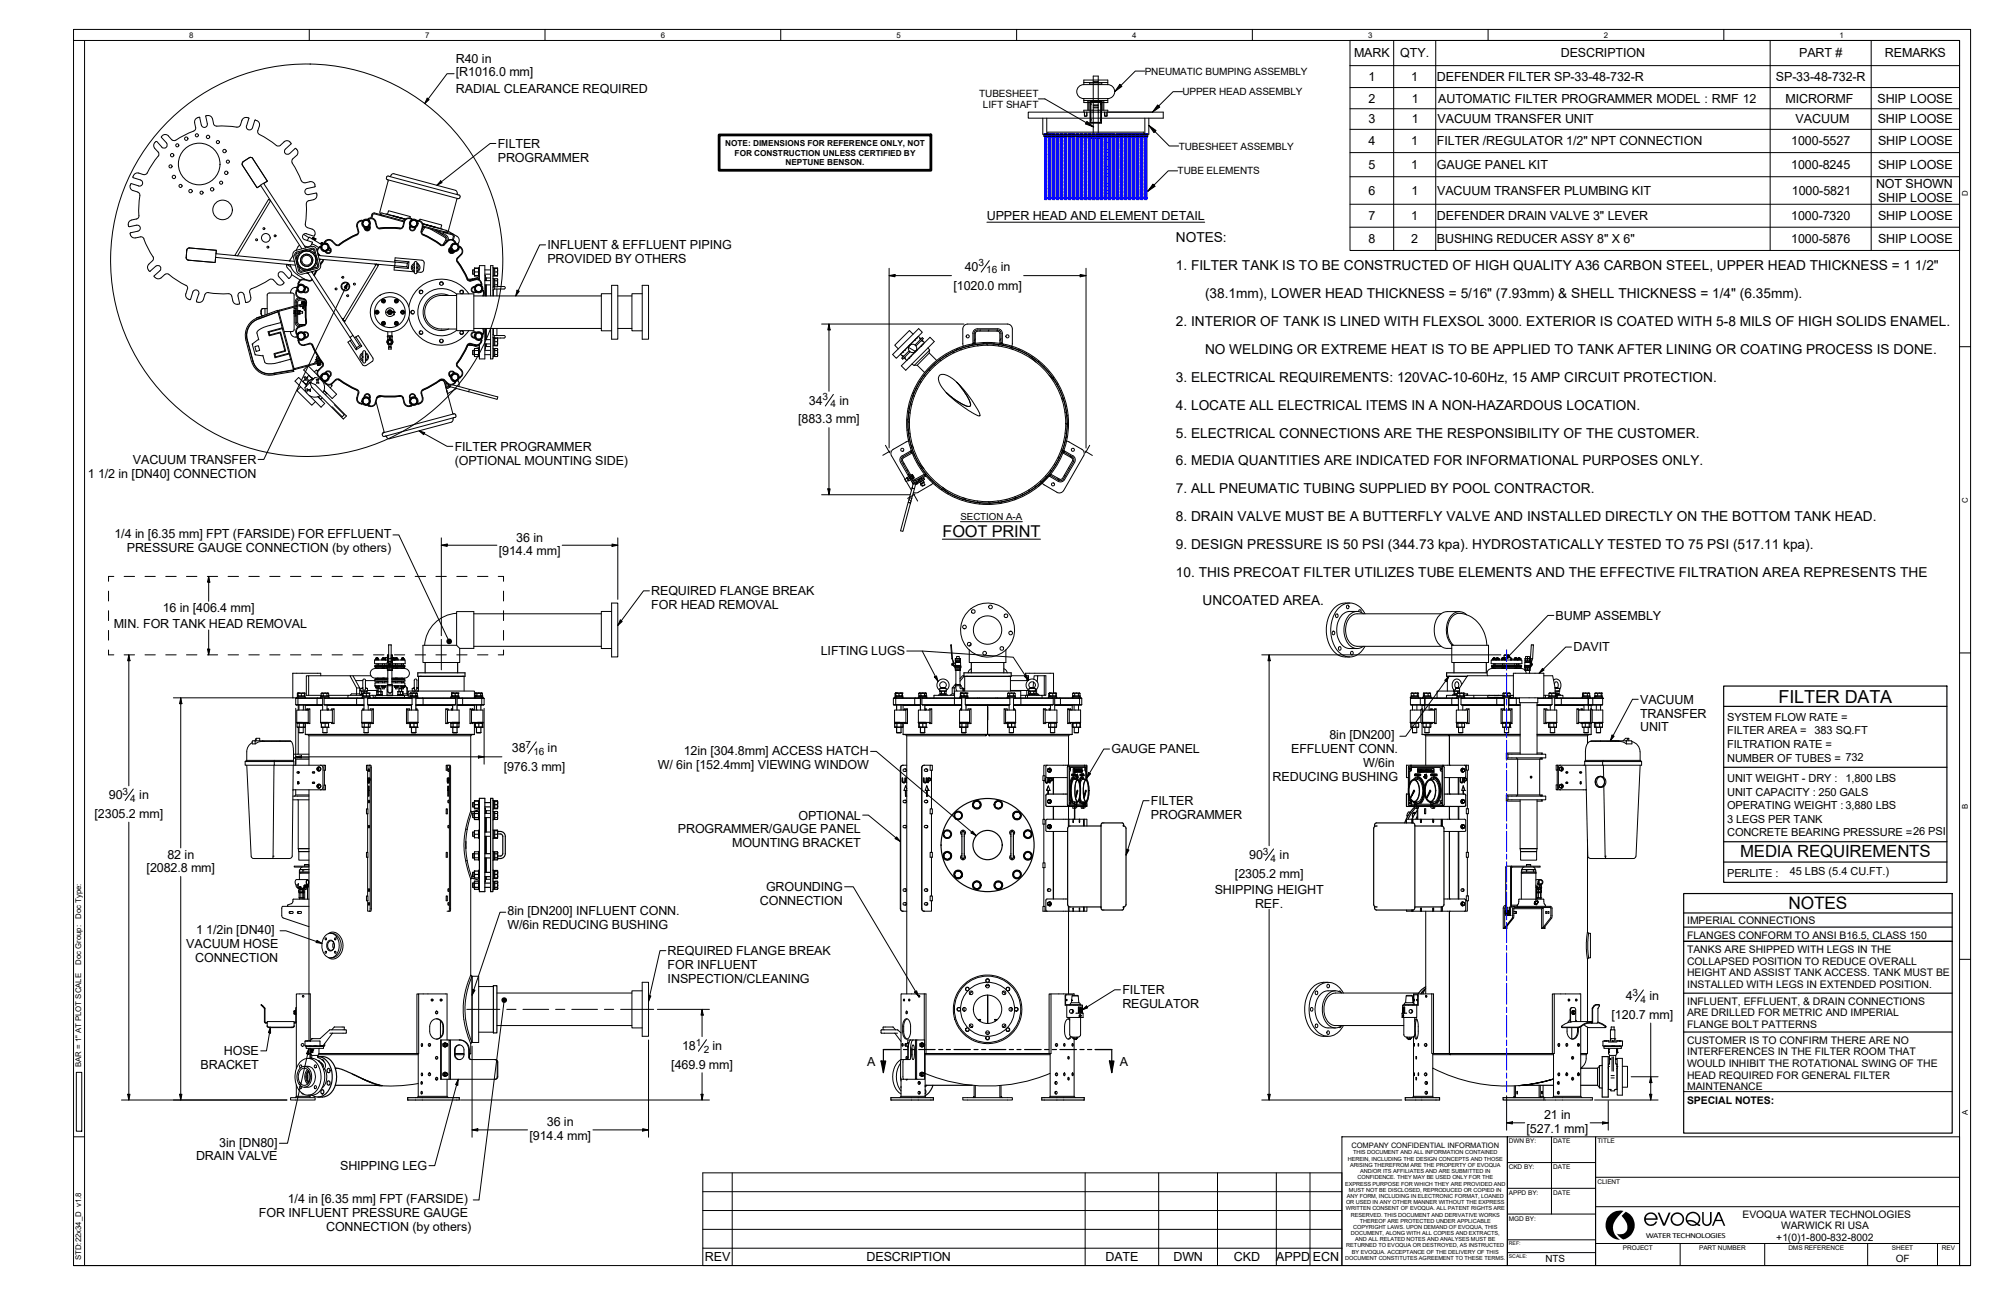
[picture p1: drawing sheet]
<svg xmlns="http://www.w3.org/2000/svg" width="432mm" height="279mm" viewBox="0 0 432 279" stroke-linecap="round" stroke-linejoin="round" font-family="sans-serif">
<defs><g id="words">
<text font-size="3.9" x="384" y="151.6">FILTER DATA</text>
<text font-size="3.7" x="386.1" y="196.2">NOTES</text>
<text font-size="3.6" x="375.7" y="185">MEDIA REQUIREMENTS</text>
<text font-size="3.5" x="203.5" y="115.8">FOOT PRINT</text>
<g font-size="3">
<text x="253.9" y="52.2">NOTES:</text>
<text x="253.9" y="58.2">1. FILTER TANK IS TO BE CONSTRUCTED OF HIGH QUALITY A36 CARBON STEEL, UPPER HEAD THICKNESS = 1 1/2&quot;</text>
<text x="260.2" y="64.2">(38.1mm), LOWER HEAD THICKNESS = 5/16&quot; (7.93mm) &amp; SHELL THICKNESS = 1/4&quot; (6.35mm).</text>
<text x="253.9" y="70.3">2. INTERIOR OF TANK IS LINED WITH FLEXSOL 3000. EXTERIOR IS COATED WITH 5-8 MILS OF HIGH SOLIDS ENAMEL.</text>
<text x="260.2" y="76.3">NO WELDING OR EXTREME HEAT IS TO BE APPLIED TO TANK AFTER LINING OR COATING PROCESS IS DONE.</text>
<text x="253.9" y="82.3">3. ELECTRICAL REQUIREMENTS: 120VAC-10-60Hz, 15 AMP CIRCUIT PROTECTION.</text>
<text x="253.9" y="88.4">4. LOCATE ALL ELECTRICAL ITEMS IN A NON-HAZARDOUS LOCATION.</text>
<text x="253.9" y="94.4">5. ELECTRICAL CONNECTIONS ARE THE RESPONSIBILITY OF THE CUSTOMER.</text>
<text x="253.9" y="100.4">6. MEDIA QUANTITIES ARE INDICATED FOR INFORMATIONAL PURPOSES ONLY.</text>
<text x="253.9" y="106.5">7. ALL PNEUMATIC TUBING SUPPLIED BY POOL CONTRACTOR.</text>
<text x="253.9" y="112.5">8. DRAIN VALVE MUST BE A BUTTERFLY VALVE AND INSTALLED DIRECTLY ON THE BOTTOM TANK HEAD.</text>
<text x="253.9" y="118.5">9. DESIGN PRESSURE IS 50 PSI (344.73 kpa). HYDROSTATICALLY TESTED TO 75 PSI (517.11 kpa).</text>
<text x="253.9" y="124.6">10. THIS PRECOAT FILTER UTILIZES TUBE ELEMENTS AND THE EFFECTIVE FILTRATION AREA REPRESENTS THE</text>
<text x="259.6" y="130.6">UNCOATED AREA.</text>
</g>
<g font-size="2.7">
<text x="98.4" y="16.5">[R1016.0 mm]</text>
<text x="98.4" y="13.6">R40 in</text>
<text x="292.4" y="12.4">MARK</text>
<text x="295.4" y="17.5">1</text>
<text x="302.3" y="12.4">QTY.</text>
<text x="304.7" y="17.5">1</text>
<text x="310.2" y="17.5">DEFENDER FILTER SP-33-48-732-R</text>
<text x="337" y="12.4">DESCRIPTION</text>
<text x="383.4" y="17.5">SP-33-48-732-R</text>
<text x="388.4" y="12.4">PART #</text>
<text x="406.9" y="12.4">REMARKS</text>
<text x="98.4" y="20">RADIAL CLEARANCE REQUIRED</text>
<text x="295.4" y="22.1">2</text>
<text x="304.8" y="22.1">1</text>
<text x="310.5" y="22.1">AUTOMATIC FILTER PROGRAMMER MODEL : RMF 12</text>
<text x="385.5" y="22.1">MICRORMF</text>
<text x="405.3" y="22.1">SHIP LOOSE</text>
<text x="295.4" y="26.6">3</text>
<text x="304.8" y="26.6">1</text>
<text x="310.4" y="26.6">VACUUM TRANSFER UNIT</text>
<text x="387.6" y="26.6">VACUUM</text>
<text x="405.4" y="26.6">SHIP LOOSE</text>
<text x="107.5" y="34.9">PROGRAMMER</text>
<text x="107.5" y="31.9">FILTER</text>
<text x="295.4" y="31.4">4</text>
<text x="304.7" y="31.4">1</text>
<text x="310.2" y="31.4">FILTER /REGULATOR 1/2&quot; NPT CONNECTION</text>
<text x="386.7" y="31.4">1000-5527</text>
<text x="405.5" y="31.4">SHIP LOOSE</text>
<text x="295.4" y="36.4">5</text>
<text x="304.7" y="36.5">1</text>
<text x="310.2" y="36.5">GAUGE PANEL KIT</text>
<text x="386.7" y="36.4">1000-8245</text>
<text x="405" y="40.5">NOT SHOWN</text>
<text x="405.5" y="36.5">SHIP LOOSE</text>
<text x="213.1" y="47.5">UPPER HEAD AND ELEMENT DETAIL</text>
<text x="295.4" y="42">6</text>
<text x="295.4" y="47.5">7</text>
<text x="304.7" y="47.5">1</text>
<text x="304.7" y="42">1</text>
<text x="310.2" y="47.5">DEFENDER DRAIN VALVE 3&quot; LEVER</text>
<text x="310.3" y="42">VACUUM TRANSFER PLUMBING KIT</text>
<text x="386.7" y="47.5">1000-7320</text>
<text x="386.8" y="42">1000-5821</text>
<text x="405.5" y="47.5">SHIP LOOSE</text>
<text x="405.5" y="43.5">SHIP LOOSE</text>
<text x="118.2" y="53.8">INFLUENT &amp; EFFLUENT PIPING</text>
<text x="295.4" y="52.5">8</text>
<text x="304.7" y="52.5">2</text>
<text x="310.2" y="52.5">BUSHING REDUCER ASSY 8&quot; X 6&quot;</text>
<text x="386.7" y="52.5">1000-5876</text>
<text x="405.5" y="52.5">SHIP LOOSE</text>
<text x="118.2" y="56.8">PROVIDED BY OTHERS</text>
<text x="208.3" y="58.4">40</text>
<text x="216.1" y="58.4">in</text>
<text x="205.8" y="62.5">[1020.0 mm]</text>
<text x="174.7" y="87.3">34</text>
<text x="181.2" y="87.3">in</text>
<text x="172.3" y="91.3">[883.3 mm]</text>
<text x="28.7" y="100.1">VACUUM TRANSFER</text>
<text x="98.2" y="97.3">FILTER PROGRAMMER</text>
<text x="98.2" y="100.3">(OPTIONAL MOUNTING SIDE)</text>
<text x="19" y="103.1">1</text>
<text x="21.2" y="103.1">1/2 in [DN40] CONNECTION</text>
<text x="24.7" y="116.1">1/4 in [6.35 mm] FPT (FARSIDE) FOR EFFLUENT</text>
<text x="27.4" y="119.1">PRESSURE GAUGE CONNECTION (by others)</text>
<text x="107.7" y="119.8">[914.4 mm]</text>
<text x="111.4" y="116.9">36 in</text>
<text x="140.6" y="131.3">FOR HEAD REMOVAL</text>
<text x="140.6" y="128.4">REQUIRED FLANGE BREAK</text>
<text x="24.5" y="135.5">MIN. FOR TANK HEAD REMOVAL</text>
<text x="35.1" y="132">16 in [406.4 mm]</text>
<text x="335.9" y="133.7">BUMP ASSEMBLY</text>
<text x="177.2" y="141.4">LIFTING LUGS</text>
<text x="339.7" y="140.6">DAVIT</text>
<text x="354.1" y="151.8">VACUUM</text>
<text x="354.1" y="154.8">TRANSFER</text>
<text x="287.1" y="159.5">8in [DN200]</text>
<text x="354.1" y="157.8">UNIT</text>
<text x="108.7" y="166.3">[976.3 mm]</text>
<text x="110.5" y="162.3">38</text>
<text x="118.2" y="162.3">in</text>
<text x="142" y="165.8">W/ 6in [152.4mm] VIEWING WINDOW</text>
<text x="147.6" y="162.8">12in [304.8mm] ACCESS HATCH</text>
<text x="240" y="162.6">GAUGE PANEL</text>
<text x="278.8" y="162.5">EFFLUENT CONN.</text>
<text x="294.3" y="165.5">W/6in</text>
<text x="23.5" y="172.4">90</text>
<text x="30.1" y="172.4">in</text>
<text x="248.5" y="173.7">FILTER</text>
<text x="274.8" y="168.5">REDUCING BUSHING</text>
<text x="20.4" y="176.5">[2305.2 mm]</text>
<text x="146.4" y="179.8">PROGRAMMER/GAUGE PANEL</text>
<text x="172.4" y="176.8">OPTIONAL</text>
<text x="248.5" y="176.7">PROGRAMMER</text>
<text x="36.1" y="185.3">82 in</text>
<text x="158.1" y="182.8">MOUNTING BRACKET</text>
<text x="269.7" y="185.4">90</text>
<text x="276.3" y="185.4">in</text>
<text x="31.6" y="188.2">[2082.8 mm]</text>
<text x="266.6" y="189.4">[2305.2 mm]</text>
<text x="109.6" y="197.5">8in [DN200] INFLUENT CONN.</text>
<text x="164.1" y="195.3">CONNECTION</text>
<text x="165.4" y="192.3">GROUNDING</text>
<text x="262.3" y="192.8">SHIPPING HEIGHT</text>
<text x="271" y="195.8">REF.</text>
<text x="42.3" y="201.5">1</text>
<text x="44.5" y="201.5">1/2in [DN40]</text>
<text x="109.6" y="200.5">W/6in REDUCING BUSHING</text>
<text x="40.2" y="204.5">VACUUM HOSE</text>
<text x="42.2" y="207.5">CONNECTION</text>
<text x="144.1" y="206">REQUIRED FLANGE BREAK</text>
<text x="144.1" y="209">FOR INFLUENT</text>
<text x="144.1" y="212">INSPECTION/CLEANING</text>
<text x="242.3" y="214.5">FILTER</text>
<text x="351" y="215.8">4</text>
<text x="356.1" y="215.8">in</text>
<text x="242.3" y="217.5">REGULATOR</text>
<text x="347.9" y="219.8">[120.7 mm]</text>
<text x="48.4" y="227.7">HOSE</text>
<text x="147.3" y="226.5">18</text>
<text x="153.8" y="226.5">in</text>
<text x="43.3" y="230.7">BRACKET</text>
<text x="144.9" y="230.5">[469.9 mm]</text>
<text x="187.2" y="230.1">A</text>
<text x="241.8" y="230.1">A</text>
<text x="114.3" y="245.9">[914.4 mm]</text>
<text x="118.1" y="243">36 in</text>
<text x="329.6" y="244.4">[527.1 mm]</text>
<text x="333.4" y="241.5">21 in</text>
<text x="42.3" y="250.3">DRAIN VALVE</text>
<text x="47.3" y="247.4">3in [DN80]</text>
<text x="73.4" y="252.4">SHIPPING LEG</text>
<text x="55.9" y="262.6">FOR INFLUENT PRESSURE GAUGE</text>
<text x="62.1" y="259.6">1/4 in [6.35 mm] FPT (FARSIDE)</text>
<text x="70.4" y="265.6">CONNECTION (by others)</text>
<text x="152.2" y="272.1">REV</text>
<text x="187.1" y="272.1">DESCRIPTION</text>
<text x="238.7" y="272.1">DATE</text>
<text x="253.3" y="272.1">DWN</text>
<text x="266.4" y="272.1">CKD</text>
<text x="275.6" y="272.1">APPD</text>
<text x="283.5" y="272.1">ECN</text>
</g>
<g font-size="2.4">
<text x="372.9" y="155.6">SYSTEM FLOW RATE =</text>
<text x="372.9" y="158.5">FILTER AREA =</text>
<text x="372.9" y="161.4">FILTRATION RATE =</text>
<text x="391.7" y="158.4">383 SQ.FT</text>
<text x="372.9" y="164.3">NUMBER OF TUBES = 732</text>
<text x="372.9" y="168.7">UNIT WEIGHT - DRY :</text>
<text x="372.9" y="171.6">UNIT CAPACITY : 250 GALS</text>
<text x="398.4" y="168.7">1,800 LBS</text>
<text x="372.9" y="174.6">OPERATING WEIGHT :3,880 LBS</text>
<text x="372.9" y="177.5">3 LEGS PER TANK</text>
<text x="372.9" y="180.4">CONCRETE BEARING PRESSURE =26 PSI</text>
<text x="372.9" y="189.1">PERLITE :</text>
<text x="386.4" y="188.9">45 LBS (5.4 CU.FT.)</text>
</g>
<g font-size="2.3">
<text x="364.2" y="202.5">FLANGES CONFORM TO ANSI B16.5, CLASS 150</text>
<text x="364.2" y="199.4">IMPERIAL CONNECTIONS</text>
<text x="364.2" y="205.6">TANKS ARE SHIPPED WITH LEGS IN THE</text>
<text x="364.2" y="208.1">COLLAPSED POSITION TO REDUCE OVERALL</text>
<text x="364.2" y="210.6">HEIGHT AND ASSIST TANK ACCESS. TANK MUST BE</text>
<text x="364.2" y="213.2">INSTALLED WITH LEGS IN EXTENDED POSITION.</text>
<text x="364.2" y="216.8">INFLUENT, EFFLUENT, &amp; DRAIN CONNECTIONS</text>
<text x="364.2" y="219.3">ARE DRILLED FOR METRIC AND IMPERIAL</text>
<text x="364.2" y="221.8">FLANGE BOLT PATTERNS</text>
<text x="364.2" y="227.7">INTERFERENCES IN THE FILTER ROOM THAT</text>
<text x="364.2" y="225.1">CUSTOMER IS TO CONFIRM THERE ARE NO</text>
<text x="364.2" y="230.2">WOULD INHIBIT THE ROTATIONAL SWING OF THE</text>
<text x="364.2" y="232.7">HEAD REQUIRED FOR GENERAL FILTER</text>
<text x="364.2" y="238.3">SPECIAL NOTES:</text>
<text x="364.2" y="235.2">MAINTENANCE</text>
</g>
<g font-size="2.2">
<text x="247.1" y="16.1">PNEUMATIC BUMPING ASSEMBLY</text>
<text x="211.4" y="20.9">TUBESHEET</text>
<text x="212.2" y="23.3">LIFT SHAFT</text>
<text x="255.3" y="20.5">UPPER HEAD ASSEMBLY</text>
<text x="254.5" y="32.3">TUBESHEET ASSEMBLY</text>
<text x="254.3" y="37.6">TUBE ELEMENTS</text>
<text x="211.3" y="57.5">3</text>
<text x="212.9" y="59">16</text>
<text x="177.6" y="86.3">3</text>
<text x="179.3" y="87.9">4</text>
<text x="113.4" y="161.3">7</text>
<text x="115.2" y="162.8">16</text>
<text x="26.4" y="171.5">3</text>
<text x="28.1" y="173">4</text>
<text x="272.6" y="184.4">3</text>
<text x="274.3" y="185.9">4</text>
<text x="352.5" y="214.8">3</text>
<text x="354.2" y="216.3">4</text>
<text x="150.2" y="225.6">1</text>
<text x="151.9" y="227.1">2</text>
<text x="376.2" y="262.8">EVOQUA WATER TECHNOLOGIES</text>
<text x="383.5" y="267.7">+1(0)1-800-832-8002</text>
<text x="384.5" y="265.1">WARWICK RI USA</text>
<text x="409.3" y="272.3">OF</text>
</g>
<g font-size="2.1">
<text x="207.4" y="112.2">SECTION A-A</text>
<text x="333.7" y="272.4">NTS</text>
</g>
<g font-size="1.8">
<text x="156.6" y="31.6">NOTE: DIMENSIONS FOR REFERENCE ONLY, NOT</text>
<text x="158.6" y="33.6">FOR CONSTRUCTION UNLESS CERTIFIED BY</text>
<text x="169.6" y="35.6">NEPTUNE BENSON.</text>
</g>
<g font-size="1.7">
<text x="40.9" y="8.1">8</text>
<text x="91.8" y="8.1">7</text>
<text x="142.7" y="8.1">6</text>
<text x="193.5" y="8.1">5</text>
<text x="244.4" y="8.1">4</text>
<text x="295.4" y="8.1">3</text>
<text x="346.3" y="8.1">2</text>
<text x="397.2" y="8.1">1</text>
<text x="424.8" y="42.4" transform="rotate(-90 424.8 42.4)">D</text>
<text x="424.8" y="108.5" transform="rotate(-90 424.8 108.5)">C</text>
<text x="424.8" y="174.5" transform="rotate(-90 424.8 174.5)">B</text>
<text x="17.5" y="198.2" transform="rotate(-90 17.5 198.2)">Doc Type:</text>
<text x="17.5" y="208.1" transform="rotate(-90 17.5 208.1)">Doc Group:</text>
<text x="17.5" y="230.2" transform="rotate(-90 17.5 230.2)">BAR = 1&quot; AT PLOT SCALE</text>
<text x="424.8" y="240.6" transform="rotate(-90 424.8 240.6)">A</text>
<text x="355.3" y="267.2">WATER TECHNOLOGIES</text>
<text x="17.5" y="271.8" transform="rotate(-90 17.5 271.8)">STD:22x34_D v1.8</text>
</g>
<text font-size="1.6" x="291.8" y="247.6">COMPANY CONFIDENTIAL INFORMATION</text>
<g font-size="1.4">
<text x="325.8" y="246.7">DWN BY:</text>
<text x="335.3" y="246.7">DATE</text>
<text x="344.9" y="246.7">TITLE</text>
<text x="325.8" y="252.2">CKD BY:</text>
<text x="325.8" y="257.8">APPD BY:</text>
<text x="335.3" y="252.2">DATE</text>
<text x="335.3" y="257.8">DATE</text>
<text x="344.9" y="255.4">CLIENT</text>
<text x="325.8" y="263.3">MGD BY:</text>
<text x="350.4" y="269.7">PROJECT</text>
<text x="366.8" y="269.7">PART NUMBER</text>
<text x="386.1" y="269.7">DMS REFERENCE</text>
<text x="408.5" y="269.7">SHEET</text>
<text x="419.3" y="269.7">REV</text>
</g>
<g font-size="1.2">
<text x="291" y="250.4">HEREIN, INCLUDING THE DESIGN CONCEPTS AND THOSE</text>
<text x="291.5" y="251.7">ARISING THEREFROM ARE THE PROPERTY OF EVOQUA</text>
<text x="292.1" y="249.1">THIS DOCUMENT AND ALL INFORMATION CONTAINED</text>
<text x="290.4" y="255.8">EXPRESS PURPOSE FOR WHICH THEY ARE PROVIDED AND</text>
<text x="291.2" y="257.1">MUST NOT BE DISCLOSED, REPRODUCED OR COPIED IN</text>
<text x="293.1" y="254.4">CONFIDENCE. THEY MAY BE USED ONLY FOR THE</text>
<text x="293.7" y="253.1">AND/OR ITS AFFILIATES AND ARE SUBMITTED IN</text>
<text x="290.5" y="261.1">WRITTEN CONSENT OF EVOQUA. ALL PATENT RIGHTS ARE</text>
<text x="290.6" y="259.8">OR USED IN ANY OTHER MANNER WITHOUT THE EXPRESS</text>
<text x="290.8" y="258.4">ANY FORM, INCLUDING IN ELECTRONIC FORMAT, LOANED</text>
<text x="291.7" y="262.5">RESERVED. THIS DOCUMENT AND DERIVATIVE WORKS</text>
<text x="293.6" y="263.8">THEREOF ARE PROTECTED UNDER APPLICABLE</text>
<text x="290.7" y="269.1">RETURNED TO EVOQUA OR DESTROYED, AS INSTRUCTED</text>
<text x="291.7" y="266.5">DOCUMENT, ALONG WITH ALL COPIES AND EXTRACTS,</text>
<text x="292.2" y="265.1">COPYRIGHT LAWS. UPON DEMAND OF EVOQUA, THIS</text>
<text x="292.6" y="267.8">AND ALL RELATED NOTES AND ANALYSES MUST BE</text>
<text x="290.4" y="271.8">DOCUMENT CONSTITUTES AGREEMENT TO THESE TERMS.</text>
<text x="291.9" y="270.5">BY EVOQUA. ACCEPTANCE OF THE DELIVERY OF THIS</text>
</g>
<g font-size="1.1">
<text x="325.8" y="268.6">REF:</text>
<text x="325.8" y="271.4">SCALE:</text>
</g>
</g></defs>
<!-- layer: Hatch -->
<g fill="none" stroke="#000" stroke-width=".22">
<path d="M196.2 75l1.4 .8M200.6 79.8l.2 .2M201.7 78.6l.2 .3M202.9 77.6l.3 .3M204.2 76.7l.3 .2M205.7 75.9l.3 .2M206.8 75.2l-.5 .4M207.3 75.2l.2 .3M209 74.7l.3 .3M210 74.2l-.4 .4M210.2 74l-.1 .2M210.6 73.1l-.3 .5"/>
<path d="M210.9 74.4l.3 .2M211.7 71.2l-.1 .2M212.5 73.9l-.3 .3M213 74.2l.3 .3M213.5 71.2l-.1 .2M214.7 74l-.2 .2M215.4 74.3l.3 .4M215.4 71.2l-.2 .2M216.1 73l-.2 .5M216.2 74v.2M216.7 74.3l-.3 .2M218.2 74.9l.5 .5"/>
<path d="M218.5 74.7l-.3 .3M220.1 75.3l-.2 .2M221.6 76.1l-.2 .2M222.3 76.8l1.3 1.3M223 76.9l-.2 .2M224.3 77.9l-.2 .2M225.5 79l-.2 .1M196.1 90.9l.2 .3M196.1 92.6l-.3 .3M196.1 90.4l-.3 .3M196.1 93.2l.4 .5M196.2 88.9l.3 .3"/>
<path d="M196.3 94.6l-.2 .2M196.4 87.8l-.3 .3M196.6 87l.3 .3M196.7 96.1l.5 .5M196.8 96.4l-.2 .2M196.8 97.3l-.2 .3M197.1 85.3l.3 .3M197.4 98l-.2 .2M197.5 84.5l-.5 .5M197.8 83.7l.3 .3M198.1 99.6l-.2 .2M198.4 100l1.1 1.1"/>
<path d="M198.6 82.3l.3 .2M199.5 81l.3 .2M226.5 81l1.3 1.3M226.5 80.1l-.1 .2M227.5 81.4l-.2 .2M228.4 82.8l-.2 .2M228.4 98.6l.3 .3M229.1 97.1l.3 .2M229.1 84.2l-.2 .3M229.2 85.9l.4 .5M229.6 95.3l.3 .3M229.7 97.2l-.5 .5"/>
<path d="M229.7 97.3l-.1 .2M229.8 85.9l-.2 .2M229.9 88.8l.4 .4M230 93.4l.3 .3M230.1 91.3l.3 .3M230.3 87.6l-.3 .3M230.4 94.2l-.3 .3M230.6 89.5l-.3 .3M230.7 91.7l-.3 .3M231 98.3l.3 .5M231.6 99.3l.2 .3M195.2 100l-.2 .1"/>
<path d="M196 101.4l-.2 .1M196.2 107.7l.5 .5M196.7 103.2l-.2 .2M196.8 102.8l-.2 .1M196.9 105.3h.1M197 104.2l.2 .2M197.9 104.4h.1M198.3 103.9l-.5 .5M199 101l-.2 .2M199.8 102.5l-.1 .2M199.9 102.3l-.2 .2M201 103.4l-.2 .2"/>
<path d="M202.2 104.5l-.2 .2M203.4 105.5l-.2 .2M203.5 105.1l1.1 1.1M204.8 106.3l-.2 .3M206.3 107.1l-.2 .2M207.9 107.7l-.2 .2M208 107.4l.5 .5M209.7 108.2l-.2 .2M210.9 108.1l.4 .4M211.6 108.5l-.2 .2M213.4 108.2l.2 .4M213.8 108.5l-.2 .3"/>
<path d="M215.4 108.1l.3 .3M216.4 108.3l-.3 .3M217.3 107.7l.3 .3M219 107.2l.3 .2M219.5 107.3l-.5 .5M220.6 106.5l.3 .3M222.1 105.7l.2 .3M223.4 104.8l.2 .2M224.6 103.8l.3 .2M225.7 102.6l.3 .3M226.7 101.4l.3 .3M226.7 102.6v.1"/>
<path d="M226.9 102.3l-2.7 2.7M227.6 100.1l.3 .2M228.3 103.2l.3 .4M229.8 102.5l.2 .3M230.7 100.9l.2 .3"/>
</g>
<!-- layer: Visible (ANSI) -->
<g fill="none" stroke="#000" stroke-width=".22">
<path d="M83.9 139.1l.6 .1M83.9 139.2v3.5M83.9 139.2h.1M84.5 139.2l-.1 2.9M98.6 132h3.7v7.9h-3l-.7-.7zM98.6 139.2h-7.3v3.7h8v-3M98.6 132.3a7.4 7.4 0 0 0-6.9 6.9M129.8 132.4h-27.5M129.8 139.4h-27.5M132 130.1h1.4v11.6h-1.4zM132 131.9h-2.2v8h2.2M205.3 139.2l.2 2.9"/>
<path d="M205.3 139.2h.1M205.4 139.1l-.1 .1M205.4 139.2h.1M205.4 139.2l.2 2.9M209.6 139.2h-.3v.2M209.6 138.8v.4M287.7 136.2a.34 .34 0 0 1 .5 .4 .34 .34 0 0 1-.5 .2zM288.4 132.6a.32 .32 0 0 1 .5 .2 .32 .32 0 0 1-.5 .3zM289.1 139.5a.34 .34 0 0 1 .4 .4 .34 .34 0 0 1-.4 .3l-.1-.3zM290.9 130.6a.37 .37 0 0 1 .3 .3 .37 .37 0 0 1-.4 .4l-.1-.5zM291.4 130.1h-.9a4.4 4.4 0 0 0-3.9 3.9 6.8 6.8 0 0 0 2.4 7.4l.8 .3h1.6M293 131.9h-1.6a3.4 3.4 0 0 0-2.8 3.6 3.8 3.8 0 0 0 2.6 4.4h1.8"/>
<path d="M293.3 132a.32 .32 0 0 1 .4-.4 .32 .32 0 0 1 .1 .5M294.4 132.4a2.4 2.4 0 0 0-3.8 1.5 4.9 4.9 0 0 0 1.3 5.7l1.2 .3 1.3-.5M294.7 132.4a3.5 3.5 0 0 0-3.3-2.3 3.5 3.5 0 0 0-3.3 2.4 7.2 7.2 0 0 0 1.5 8.7 3.4 3.4 0 0 0 5.1-1.8M311.1 132.4h-18.1a3.2 3.2 0 0 0-2.5 3.8 3.1 3.1 0 0 0 2.5 3.2h18.1M313.4 139.2h8v3.7h-8zM313.7 139.1v.1M313.7 139.1l-.9-1.3-.2-.9-.1-1.3 .2-1.2a2.7 2.7 0 0 1 4.2-1.7 7.2 7.2 0 0 1 4.1 6.5M315.1 132h-2.6a3.4 3.4 0 0 0-2.8 3.8 3.6 3.6 0 0 0 2.8 4.1h.9M316.6 132.7a2.35 2.35 0 0 0-3.9 1.1 4.9 4.9 0 0 0 .8 5.4M330.6 139.2l-.2 2.9M331 139.2h.1M331 139.1l-.4 .1"/>
<path d="M331.1 139.2l-.3 2.9M55.2 159.8l-.1 .7M55.3 159.3v.5M56.1 159.8v-.5h-.8l-.3 .5M56.7 159.8l-2.2 .1v.6h.6M56.7 159.8l.1 .2M56.7 159.8h6v.2M60.5 159.8v.2M63.8 150.7h.1M63.8 150.7v1.3M63.8 152l.2 .1h4.6M64 150.6l-.2 .1"/>
<path d="M64.1 155.9h2.4M64.1 150.6h-.1M64.1 156.1v.7M64.2 149.6l.1 .6M64.3 156l-.2 .1h1.8M64.3 149.5v.7M64.3 149.5h.1M64.3 149.5v.1M64.3 149.6v.6h.8M64.3 150.2h.1M64.4 152.1v1.1M64.4 156.9v5.8"/>
<path d="M64.5 150.6h-.4M64.5 150.6l-.2 .1v1.3l.2 .1M64.5 152.1v1.1M64.5 156.9v1.2M64.6 156.1v.7M65.1 149.6h-.8M65.5 156.9v1.2M65.5 158.1h-1M65.5 152.1v1.1M65.5 156.1v.7M65.7 149.5l-.6 .1M65.7 149.5h.1"/>
<path d="M65.7 149.5l.1 .1M65.7 149.5h-1.4M65.7 149.6v.6h-.3h-.3v-.6M65.7 150.2h.1M65.8 150.4v-.2h-1.6v.2M65.8 156l.1 .8M65.8 149.6l-.1 .6M65.9 156.8l-1.5 .1M65.9 156.9l-1.8-.1 .3 .1M65.9 152.2v1M65.9 156v2.4M65.9 150.6v-.2h-1.8v.2"/>
<path d="M65.9 155.9v.1h-1.8v-.1M66 152.1l-.1 .1M66.1 155.9l.3 .2M66.2 153.2l.2-.3v.3l.5-.3v3.2l-.5-.2v.2l-.2-.2M66.4 152.9l-.3 .3M66.5 153.2v2.7M66.5 155.9l.4 .2M66.5 153.2h-2.4v2.7M66.6 150v-4.2h-.5v4.2h3.2M66.7 158.8v6.3M66.9 152.9l-.4 .3M68.6 150.6l-.1 .1v1.3l.1 .1"/>
<path d="M69.2 155.9h2.6M69.2 150.6h-4.7M69.2 145.8v-.5h-6v5.3h.8M69.2 150v.4M69.3 149.6v.6h.5M69.4 149.6h-.1M69.4 156v.9M69.4 156v.1M69.4 156h1.5M69.4 156.9h.1M69.4 156.1v.7M69.5 150.2h.1"/>
<path d="M69.7 150.6v2.6M69.7 150.7h-5.9M69.7 152h-5.9M69.7 152.1h-1.1M69.7 152.2h-3.8M69.7 156.9v1.2M69.8 149.6h-.5M69.8 149.6v.6h.8M70 150.7v1.3M70 152l.1 .1h7.1M70.1 150.6h-.9M70.1 150.6l-.1 .1"/>
<path d="M70.2 156.1v.7M70.6 149.6h-.8M70.6 149.6h.4v.6h-.4zM70.6 152.1v1.1M70.6 156.9v1.2M70.6 158.1h-.9M70.8 150.2h.1M70.9 152.9h-.3M70.9 153.2v-.3l-.2 .3M70.9 156v.8M70.9 156.9h-1.5M70.9 156.9h.1"/>
<path d="M70.9 149.6h-1.5M70.9 150.4v-.2h-1.5v.2M71.1 150.6v-.2h-1.9v.2M71.1 155.9v.1h-1.9v-.1M71.5 153.2l.1-.3h.5v3.2h-.5l-.1-.2M71.8 153.2v2.7M71.8 155.9l.3 .2M71.8 153.2h-2.6v2.7M72.1 152.9l-.3 .3M75.1 150h-4.1M75.6 145.8h.6l1.5 2.6h-.7zM75.6 145.8h-9"/>
<path d="M77 148.4l-.1 1.6M77.2 150.6l-.2 .1v1.3l.2 .1M77.7 148.4v1.3M77.7 149.7h-1.8l-.3 .3M77.7 149.7l.2 .2M77.9 149h-.2M78.1 149.1l-.1 .8M78.1 149.7h.2l-.3 .1M78.2 156.1v.7M78.2 156.8l.2 .1zM78.3 150h-3.2v.6M78.3 148.3v.2"/>
<path d="M78.3 156l-.1 .1h1.7M78.3 146.8h-1.5M78.3 150h.1M78.3 148.3h.1M78.3 148.4h.1M78.3 148.5h.1M78.3 148.5h-.4M78.3 149.9h-.6v.1M78.3 152.9l.2 .3M78.4 149.5h.1M78.4 149.6v.6M78.4 149.6v.6h.7"/>
<path d="M78.4 150.2h.1M78.6 150.7h-8.6M78.6 152h-8.6M78.6 152.1h-1.4M78.6 150.6v2.6M78.6 152.9h-.3v.3M78.6 152.2h-8M78.6 156.9v1.2M78.6 149.1v.4M78.6 156.1v.7M78.9 146.8v1.8a.29 .29 0 0 1-.3 .3 .29 .29 0 0 1-.3-.3v-1.8M78.9 148.3h.1"/>
<path d="M78.9 148.3l.1 .1M78.9 146.8l-.3-.3-.3 .3M79 148.4h-.1M79 148.4v.1M79 148.5h.3v.6h-1.4v-.6h.4M79 148.5h-.1M79.1 149.6h-.7M79.2 149.1v.4M79.2 149.1h-1.1M79.3 148.5h-.4M79.4 150.7v1.3M79.4 152l.1 .1"/>
<path d="M79.5 150.6h9.3l.2 .1M79.5 150.6l-.1 .1M79.5 150.6h-9.4M79.5 152.1v1.1M79.5 156.9v1.2M79.5 158.1h-.9M79.5 156.1v.7M79.7 149.5l.1 .1M79.7 149.5h.1M79.7 149.5h-1.3M79.7 150.2h.1M79.8 150h.8v.6"/>
<path d="M79.8 149.6h-.7M79.8 149.6v.6h-.7v-.6M79.8 150.4v-.2h-1.5v.2M79.8 156l.1 .1M79.9 153.2v-.3h.7v3.2h-.7M79.9 156.9h-1.5M79.9 156v.9h-1.5M80 150.6v-.2h-1.9v.2M80 155.9v.1h-1.9v-.1M80.1 145.8h-3.9M80.3 153.2h-2.2v2.7M80.3 155.9h-2.2"/>
<path d="M80.3 153.2v2.7M80.3 155.9l.3 .2M80.6 152.9l-.3 .3M80.9 146.8h-2M80.9 143.8l.1 .1M81 147.9v.1M81 146.6l-.1 .1M81 144.2a1.03 1.03 0 0 0-1.1 1.1 1.03 1.03 0 0 0 1.1 1M81 146.3h2.7M81 143.9l.1 .2M81 147.4v.5M81.1 148.1v.2"/>
<path d="M81.1 148.1h.1M81.1 148.3h.1M81.1 144.1h.1M81.1 144.1l.4 .1M81.1 146.5l-.1 .1h2.7M81.1 146.4v.1M81.2 148.1v.1M81.2 143.2v.4M81.2 147v.3M81.2 142.1h-.1M81.3 146.4h.1M81.3 150h-.7"/>
<path d="M81.4 142.1v.2M81.5 146.3l-.4 .1M81.5 148.1v.1M81.5 142.1h.2M81.5 142.1h-.3M81.5 146.3l.2 .1M81.6 142.1v-.2h-.4v.2M81.6 143.2v.3M81.6 148.3v.3h-.4v-.3M81.6 149h-2.3M81.6 147v.3M81.7 147v.3"/>
<path d="M81.7 142.3h-.6M81.7 142.3v-.2h-.2h-.4v.2M81.7 143.2v.3h.9M81.7 148.1h-.6M81.7 148.1h.1M81.7 148.3h-.6M81.7 148.3h.1M81.7 148.1v.4M81.8 144.2h-.3M81.8 142.4h-.8M81.8 148h-.8M82 148v.5"/>
<path d="M82.5 144.2h.3M82.5 148.1v.2M82.5 148.1h.1M82.5 148.3h.1M82.5 148.1v.1M82.6 147h-.9M82.6 143.2v.4M82.6 147v.3M82.6 142.1h-.1M82.6 142.1h.5M82.8 142.1v.2M82.8 146.3l.1 .1"/>
<path d="M82.8 146.3l.2 .1M82.8 146.3l-.3 .1M82.9 148.1v.1M82.9 144.2h-.1M83 142.1v-.2h-.4v.2M83 143.2v.4M83 147v.3M83 148.3v.3h-.4v-.3M83 144.2h-.5M83 144.2h-.2M83 146.4h-.5M83.1 142.3h-.6"/>
<path d="M83.1 142.3v-.2h-.5h-.1v.2M83.1 148.1h-.6M83.1 148.1h.1M83.1 148.3h-.6M83.1 148.3h.1M83.1 148.1v.1M83.2 142.4h-.8M83.2 148h-.8M83.5 143.9v.2M83.5 143.9h-2.5M83.6 143.6l-.1 .3M83.6 143.8h-2.7"/>
<path d="M83.6 148v2.1h1.2v-.1h-1.2M83.6 143.5h-.6M83.6 142.1v.5M83.6 144.1v.5M83.6 144.2h-2.6M83.6 142.4h-2.7v.8h2.7M83.7 144.1h-.1M83.7 142.6v.2M83.7 142.8l-.1 .8M83.7 148.7a.56 .56 0 0 0 .5 .9 .56 .56 0 0 0 .4-.9M83.7 144.6h.1M83.7 144.6v3.2"/>
<path d="M83.7 146.5h-2.6M83.7 146.7h-2.8v.3h2.8M83.7 147h-.7M83.7 147.3h-2.7M83.8 142.1h-.2M83.8 142.1v.5M83.8 142.6h-.2M83.8 142.6h.1h-.3M83.8 144.1v.5M83.8 144.6h.8M83.8 144.6h-.2M83.9 141.6v.5"/>
<path d="M83.9 142.1h-.2M83.9 142.1h-.1M83.9 142.7v.9h-.3M83.9 142.8h-.2M83.9 143.6h-3v.2M83.9 142.1h.1M83.9 142.7h.1M83.9 142.7h.5v1h-.5zM83.9 142.9h-.3M84 143.3l.2-.2 .2 .3-.2 .2zM84.2 144.1v.5M84.4 142.1v.6"/>
<path d="M84.4 142.7v.2M84.5 141.6v.5h.1M84.5 143.6h2.9v.2M84.6 142.1v.5M84.6 144.1v.5M84.6 144.6v3.2M84.6 146.7h2.8v.3h-2.8M84.6 147.7h-.9M84.6 142.1h.1M84.6 142.1h-.2M84.6 148v1a.46 .46 0 0 1-.4 .5 .46 .46 0 0 1-.5-.5v-1M84.7 142.6v.3"/>
<path d="M84.7 142.8h-.2M84.7 144.1h.1M84.7 148v-.2h-1.1v.2M84.7 142.1h-1.1M84.7 142.1v.5M84.7 142.6h-.3h.3M84.7 142.6h.1M84.7 142.9l.1 1.2M84.7 142.9h-.2v.7M84.7 144.1h-1.1M84.7 144.1v.5M84.7 144.6h-.1"/>
<path d="M84.7 144.6h-1.1M84.7 144.2h2.7a1.03 1.03 0 0 1 1 1.1 1.03 1.03 0 0 1-1 1h-2.8M84.7 142.4h2.8v.8h-2.8M84.8 148v2M84.8 143.6h-.4M84.8 143.9h-1.3M85.3 148.3h.1M85.3 148.3h-.1M85.3 144.2h.2M85.3 148.1v.1M85.4 144.2h.1M85.4 143.5h-.7"/>
<path d="M85.4 147h-.8M85.4 142.1h-.1M85.4 143.2v.4M85.4 147v.3M85.5 146.3l-.1 .1M85.5 146.3l.4 .1M85.5 146.3l-.2 .1M85.6 142.1v.2M85.7 148.1v.1M85.7 142.1h-.3M85.7 142.1h.2M85.7 142.1v-.2h-.3v.2"/>
<path d="M85.7 143.2v.4M85.7 147v.3M85.7 148.3v.3h-.3v-.3M85.9 144.2h-.6M85.9 144.2h-.4M85.9 146.4h-.6M85.9 142.3h-.6M85.9 142.3v-.2h-.5h-.1v.2M85.9 148.1h-.7l.1 .2M85.9 148.1h.1M85.9 148.3h-.6M85.9 148.3h.1"/>
<path d="M85.9 148.1v.1M86 142.4h-.8M86 148h-.8M86.4 148v.5M86.7 146.4h.5M86.7 147.2l.1 .1M86.7 147.3h.1M86.7 143.2v.3h-1M86.7 148.3h-.1M86.7 143.5l.1 .1M86.7 147h-1M86.7 147v.3"/>
<path d="M86.7 148.1v.1M86.8 147h-.1M86.8 142.1h-.1M86.8 143.2v.4M86.8 147v.3M86.9 148.3h-.2M86.9 148.3l.4-.1zM87 142.1v.2M87.1 148.1v.1M87.1 142.1h-.3M87.1 142.1h.1M87.1 142.1v-.2h-.3v.2"/>
<path d="M87.1 143.2v.4M87.1 147v.3M87.1 148.3v.3h-.3v-.3M87.2 144.1l-.6 .1M87.2 146.4l.1 .1M87.2 146.5l.2 .1M87.2 144.1h-6.1M87.2 146.5h-2.6M87.2 142.3h-.5M87.2 142.3v-.2h-.4h-.1v.2M87.3 144.1h-.1M87.3 148.1h-.7l.1 .2"/>
<path d="M87.3 148.1v.1M87.3 150.5v-.4h-5.2h-1.1v.4M87.3 147.3h-2.7M87.4 147.4v.7l-.9-.1M87.4 146.6v.1M87.4 143.9h-2.6M87.4 146.6h-2.8M87.4 148h.1M87.4 143.8l-.2 .3M87.4 143.8h-2.6M87.4 147.9l.5 .5M87.4 148l.5 .4v1.3"/>
<path d="M87.4 142.4h-.9M87.4 148h-6.4M87.4 147.9v.1M87.8 152.9l.3 .3M87.9 148.4v1.3l.2 .3h-1.1M87.9 149.7h-.9M87.9 149.7l.2 .2M88.1 153.2h2.1v2.7h-2.1M88.1 153.2v2.7M88.1 155.9l-.3 .2M88.5 153.2l-.1-.3h-.6v3.2h.6v-.1M88.8 152.2h-9.3"/>
<path d="M89 150.7h-9.6M89 150.7v1.3M89 152l-.2 .1h-9.3M89 152h-9.6M89.4 149.1h.1M89.4 148.5h-.4v.6h1.4v-3.2h9.8v3.2M89.4 148.3v.2M89.4 148.4h.1M89.4 148.5h.1M89.4 148.5h-.4M89.8 152.9h.2v.3M90 148.3l.1 .1"/>
<path d="M90 146.8v1.8a.29 .29 0 0 1-.3 .3 .29 .29 0 0 1-.3-.3v-1.8M90 146.8l-.3-.3-.3 .3M90 152.9l-.1 .3M90.1 148.4h-.1M90.1 148.4v.1M90.1 149.1h.1M90.1 148.5h.3h-.4M90.1 148.5h-.1M90.1 150.6h8.1l.2 .1M91.2 150.6l.1 .1v1.3l-.1 .1M91.2 152.1h-1.4M96.2 152.9l.4 .3"/>
<path d="M96.6 153.2h2.5v2.7h-2.5M96.6 153.2v2.7M96.6 155.9l-.4 .2M96.9 153.2l-.2-.3h-.5v3.2h.5l.2-.2M97.6 153.2l-.2-.3v.3M97.7 152.2h-7.9M97.7 152.9h-.3M98.4 150.7h-8.6M98.4 150.7v1.3M98.4 152l-.2 .1h-7M98.4 152h-8.6M99.1 150.6h4.8l.1 .1"/>
<path d="M99.8 150.6l.1 .1v1.3l-.1 .1M99.8 152.1h-1.1M101.5 152.9l.3 .3M101.6 158.8v16.2M101.8 153.2h2.5v2.7h-2.5M101.8 153.2v2.7M101.8 155.9l-.3 .2M101.9 153.2l-.4-.3v3.2l.4-.2M101.9 158.5l-.3 .3h-34.9l-.2-.3M101.9 152.9l.4 .3M102.2 153.2l-.3-.3v.3M102.2 155.9l-.3 .2v-.2"/>
<path d="M102.3 155.9l-.4 .2M102.4 152.1v.1M102.4 152.2h-3.7M102.4 152.2v1M102.4 156v2.4M102.4 158.4h-36.5M102.4 150.4v-1.3h-14.3v1.5l-7.5-.1M104 150.7h.1M104 150.7v1.3l-.1 .1M104.3 150.6l.2 .1M104.5 150.7h-5.8M104.5 150.7v1.3"/>
<path d="M104.5 152l-.1 .1h-4.6M104.5 152h-5.8M192.9 152l.1 .1h4.6M192.9 152h5.8M192.9 150.7h5.8M192.9 150.7v1.3M193.1 150.6l-.2 .1M193.3 149.6v.6M193.3 149.6h.1M193.4 150.7h.1M193.4 150.7v1.3l.1 .1M194.8 149.6v.6"/>
<path d="M195 152.2h3.7M195 158.4h36.5M195 152.2v1M195 156v2.4M195 152.1v.1M195.1 155.9l.4 .2M195.2 155.9l.3 .2v-.2M195.2 153.2l.3-.3v.3M195.5 152.9l-.4 .3M195.5 158.5l.3 .3h17.1v-.3v.3M195.5 153.2l.4-.3v3.2l-.4-.2M195.6 155.9l.3 .2"/>
<path d="M195.6 153.2v2.7M195.6 153.2h-2.5v2.7h2.5M195.8 158.8v55.6M195.9 152.9l-.3 .3M197.6 152.1h1.1M197.6 150.6l-.1 .1v1.3l.1 .1M198.3 150.6h-4.8l-.1 .1M199 152l.2 .1h7M199 152h8.6M199 150.7v1.3M199 150.7h8.6M199.7 152.9h.3"/>
<path d="M199.7 152.2h7.9M199.7 153.2l.3-.3v.3M200.5 153.2l.2-.3h.5v3.2h-.5l-.2-.2M200.8 155.9l.4 .2M200.8 153.2v2.7M200.8 153.2h-2.5v2.7h2.5M201.2 152.9l-.4 .3M202.7 150v-.1h1.8v.1M202.9 148.9a1.32 1.32 0 0 1-.3-2 1.32 1.32 0 0 1 2 0 1.32 1.32 0 0 1-.3 2M202.9 148.5h1.4M202.9 149.7h1.3M202.9 149.7h.1"/>
<path d="M202.9 149.1h1.3M202.9 149.1v.6M203 149.9v-.2h1.2v.2M203 149.1h-.1M203.3 149.1v.6M203.3 148.5h-.4l-.1 .4M203.3 148.5h.6M203.3 148.5v-.2h.6v.2M203.3 148.4h.6M203.3 148.4a.71 .71 0 0 1-.3-1 .71 .71 0 0 1 1.1 0 .71 .71 0 0 1-.2 1M203.9 149.1v.6M203.9 148.5h.1a.23 .23 0 0 1 .3 .1 .23 .23 0 0 1 0 .2v.3h-1.5v-.2"/>
<path d="M204.2 149.1v.6M204.2 149.7h.1M205.5 142.1h.1M205.5 142.1l.3 .6v.8M205.6 148.4v1.3M205.6 142.1l.4 1.6M205.6 142.1h.1M205.6 142.1h-.1M205.8 143.3v.1M205.8 143.1l-.3 .1v.3l.3 .1M205.8 143.5l.2 .2M205.9 143.6h.3v.3"/>
<path d="M206 143.7h.1h-.1M206 148.4l-.1 1.6M206.1 149.7h-.5l-.5 .3M206.1 150h-4.5v.6M206.1 150.6v-1.5h14.3v1.5M206.2 152.1h1.4M206.2 150.6l-.1 .1v1.3l.1 .1M206.2 143.1h-.4M206.2 142.1v.5M206.2 142.6h1.1M206.2 142.6h.1M206.2 144.1v.5"/>
<path d="M206.3 144.1h-.1M206.3 142.6v.1M206.3 142.7l-.1 .2v.7M206.3 142.7l.1 .1M206.3 142.9v.7M206.3 143.6h-.1M206.4 148l-.4 .4M206.4 147.5l-.8 .9h.4M206.4 148v.4M206.4 147.7h.9M206.4 148.4l.2 .7M206.4 142.1v.5"/>
<path d="M206.4 142.8l-.1 .1M206.4 144.1v3.7M206.8 142.1v.5M206.8 144.1v.5M207.1 142.1v-.5h-.6v.5M207.2 142.1h-1M207.2 142.1v.5M207.2 144.1v.5M207.2 144.6h-1M207.3 148.4l.1 .2h.5M207.3 150.6h-8.1l-.2 .1M207.3 144.6v3.2"/>
<path d="M207.3 148v.4M207.3 142.1h-.9M207.3 142.6l.1 1M207.3 142.8h-.9M207.3 142.6h-1M207.3 144.1h.1M207.4 152.9l.1 .3M207.4 148h.1M207.4 148v-.2h-1.1v.2h1.1l.5 .5M207.4 142.1h-.2M207.4 142.1v.5M207.4 142.1h-1.2"/>
<path d="M207.4 142.6h-.1M207.4 144.1h-1.2M207.4 144.1v.5M207.4 144.6h-.2M207.4 144.6h-1.2M207.4 142.9h-1.1M207.4 143.6l.1 .5h-1.3v-.2M207.4 143.6h-1.1M207.4 143.6h-1.2M207.5 143.9h-1.3M207.6 152.9h-.2v.3M207.9 148.5h.2v.6"/>
<path d="M207.9 148.5v.6M208.1 148.6v.5M208.1 145.9l-.8 1.1M208.1 145.8h-.3l-.5 .6M208.1 148.6h.2M208.3 149.1v-3.2h9.9v3.2M208.4 152l.2 .1h9.3M208.4 152h9.6M208.4 150.7h9.6M208.4 150.7v1.3M208.6 152.2h9.3M208.9 153.2l.1-.3h.6v3.2h-.6v-.1"/>
<path d="M209.3 140.2v2.7h7.9v-2.7M209.3 155.9l.3 .2M209.3 153.2v2.7M209.3 153.2h-2.1v2.7h2.1M209.6 152.9l-.3 .3M209.7 144.3a1.03 1.03 0 0 0-.7 .9M213.2 152.1v6.4l-18.2-.1M213.2 155.3h.1M213.2 152.5v2.8v-2.8M213.3 152.1v6.4l18.2-.1M213.5 158.5v.3v-.3M216.7 144.3a1.03 1.03 0 0 1 .8 .9"/>
<path d="M216.8 152.9l.3 .3M217.1 155.9l-.3 .2M217.1 153.2v2.7M217.1 153.2h2.2v2.7h-2.2M217.4 150.6v-.2h1.9v.2M217.5 153.2l-.1-.3h-.6v3.2h.6l.1-.1M217.5 149.6v.6h.5M217.6 149.6h.4M217.6 149.6h1.5M217.6 150.2h.1M217.9 152.1v1.1M217.9 150.6h-9.3l-.2 .1"/>
<path d="M217.9 150.6l.1 .1M217.9 158.1h.9M217.9 156.9v1.2M218 149.6h.8M218 149.6v.6h.8M218 152l-.1 .1M218 150.7v1.3M218.2 149h3.9M218.2 146.8h3.7M218.3 145.8h3.8v1M218.8 149.6h.4v.6h-.4zM218.8 156.9v1.2"/>
<path d="M218.8 152.9h.3v.3M218.8 150.6v2.6M218.8 152.1h1.4M218.8 152h8.6M218.8 152.2h8M218.8 150.7h8.6M219 150.2h.1M219.1 152.9l-.2 .3M220.2 150.6l.2 .1v1.3l-.2 .1M220.4 150h1.3M221.4 150v.6M221.4 145.8v-.5h6.1v4.2"/>
<path d="M221.7 149v1h.1M221.7 145.8v1M221.8 150h3.2v.6M221.8 150v.6M221.9 150v-.1h1.9v.1M222.1 149v.9M222.1 148.9a1.32 1.32 0 0 1-.3-2 1.32 1.32 0 0 1 2 0 1.32 1.32 0 0 1-.2 2M222.1 148.9v.2h1.5v-.2M222.2 148.5h1.3M222.2 149.7h1.3M222.2 149.7h.1M222.2 149.1h1.3"/>
<path d="M222.2 149.1v.6M222.3 149.7h.5v.2M222.3 149.7v.2M222.3 149.1h-.1M222.5 148.5h-.3l-.1 .4M222.5 148.5h.7M222.5 149.1v.6M222.5 148.5v-.2h.7v.2M222.5 148.4h.7M222.5 148.4a.71 .71 0 0 1-.2-1 .71 .71 0 0 1 1.1 0 .71 .71 0 0 1-.2 1M222.8 149.7h.1M222.8 149.7h.6v.2"/>
<path d="M222.8 149.7l.1 .2M223.1 147.1l-.1 1.2M223.2 148.5h.3l.1 .4M223.2 149.1v.6M223.2 148.4h.1M223.2 146.6l.1-.8h.8l-.2 1.3M223.4 149.1h.1M223.5 149.7h.6l.3 .3M223.5 149.7h-.1M223.5 149.1v.6M223.8 148.7v1l.3 .3M224.1 145.8h1.7v4.2h-.3v-4.2"/>
<path d="M225 150h.5M225.3 152.9l.3 .3M225.6 155.9l-.3 .2M225.6 153.2v2.7M225.6 155.9h2.6M225.6 153.2h2.6v2.7M225.9 153.2l-.2-.3h-.4v3.2h.4l.2-.2M226.3 155.9v.1h1.9v-.1M226.3 150.6v-.2h1.9v.2M226.4 156.8l.9 .1zM226.4 156.1v.7M226.4 149.6l.1 .6"/>
<path d="M226.5 156l-.1 .1h1.7M226.5 150.4v-.2h1.5v.2M226.5 153.2v-.3l.2 .3M226.5 152.9h.3M226.5 150.2h.8M226.6 150.2h.1M226.6 149.6v.6M226.6 149.5l-.1 .1M226.6 149.5l.7 .1M226.6 149.5l-.1 .7M226.6 149.5h.1M226.6 149.5h1.3"/>
<path d="M226.8 158.1h.9M226.8 156.9v1.2M226.8 152.1v1.1M226.9 156.1v.7M227.3 150.6h.9M227.3 150.6h-9.4M227.3 150.6l.1 .1M227.3 149.6h.7M227.3 149.6v.6h.7M227.4 152l-.1 .1h-7.1M227.4 150.7v1.3M227.7 156.9v1.2"/>
<path d="M227.7 150.6v2.6M227.7 152.1h1.1M227.7 152h5.9M227.7 152.2h3.8M227.7 150.7h5.9M227.7 156.1v.7M227.9 150.2h.1M227.9 149.5l.1 .1M227.9 149.5h.1M228 149.6v.6M228 149.5l.1 .1M228 156l.1 .1"/>
<path d="M228.1 149.6l-.1 .6M228.1 156.9h-.8M228.1 156.8l-.8 .1M228.1 156.1v.7M228.2 150.6h4.7M228.8 150.6l.1 .1v1.3l-.1 .1M230.5 152.9l.4 .3M230.7 158.8v6.3M230.9 155.9l-.4 .2M230.9 153.2v2.7M230.9 155.9h2.4M230.9 153.2h2.4v2.7"/>
<path d="M230.9 158.5l-.2 .3h-17.2M231 152.9l.3 .3M231.2 153.2l-.2-.3-.1 .3-.4-.3v3.2l.4-.2 .1 .2 .2-.2M231.3 155.9l-.3 .2M231.4 152.1l.1 .1M231.5 155.9v.1h1.8v-.1M231.5 150.6v-.2h1.8v.2M231.5 152.2v1M231.5 156v2.4M231.5 156.9h.1M231.6 150.2h1.2M231.6 149.6v.8"/>
<path d="M231.6 156.9h1.5M231.6 156.9h.1M231.6 156l-.1 .1M231.6 156l-.1 .8M231.6 156v.9h1.5M231.6 150.2h.1M231.6 150.2h1.6v.2M231.6 149.6h1.2M231.6 149.6h1.6M231.6 156.1v.7M231.7 150.2h.1M231.9 152.1v1.1"/>
<path d="M231.9 158.1h1M231.9 156.9v1.2M232 149.6v.6M232.4 156.1v.7M232.8 149.6h.4M232.8 149.6v.6h.4v-.6M232.9 156.9v1.2M232.9 152.1v1.1M232.9 150.6h.4M232.9 150.6l.2 .1v1.3l-.2 .1M233.1 150.2h.1M233.1 156.9h.1"/>
<path d="M233.1 156l.2 .1v.7l-.2 .1M233.1 156l-1.5 .1M233.1 156l.1 .1M233.1 156h.1M233.2 156.1v.7M233.2 156.9h-.1M233.3 150.6l.3 .1M233.6 152l-.2 .1h-4.6M233.6 150.7v1.3M291.7 140.6a.34 .34 0 0 1 .5 .3 .34 .34 0 0 1-.5 .3zM304.5 152l.1 .1h3M304.5 152h3.1"/>
<path d="M304.5 150.7h.1M304.5 150.7h3.1M304.5 150.7v1.3M304.6 150.6h2.5M304.6 150.6l-.1 .1M304.7 149.6v.6h.5M304.7 156h-.1M304.7 156.9l1.6-.1zM304.7 156.9h-.1M304.7 156l-.1 .1v.7l.1 .1M304.7 150.2h.1M304.8 156.1v.7"/>
<path d="M305 152.1v1.1M305 156.9v1.2M305.2 149.6h-.5M305.7 156.1v.7M305.9 156.9v1.2M305.9 158.1h-.9M305.9 152.1v1.1M306 149.6v.6h-.8v-.6M306.1 149.5l.1 .7h-.2M306.1 149.5h.1M306.1 149.5l-.9 .1M306.1 150.2h.1"/>
<path d="M306.1 149.5l-1.4 .1M306.2 150.4v-.2h-1.6v.2M306.2 156l.1 .1-1.6-.1M306.3 156.1v.7M306.4 150.6v-.2h-1.9v.2h.1M306.4 155.9v.1h-1.9v-.1M306.7 155.9l.4 .2M306.8 150.6l-.2 .1v1.3l.2 .1M306.8 153.2h-2.3v2.7M306.8 153.2v2.7h-2.3M307 158.4l21.2 .1M307 158.4h21.2"/>
<path d="M307 152.2h.6M307 152.2v.7M307 152.9v5.5M307 152.9l-.3 .3M307.1 152.9l-.3 .3M307.1 152.1l-.1 .1M307.1 155.9h2.6M307.2 156.1v.7M307.3 156.9h.1M307.4 150.2h.1M307.5 149.6h-.2v.6h.2M307.5 149.6v.6h.8"/>
<path d="M307.5 158.5l.3 .3M307.6 150.6v2.6M307.6 156.9v1.2M307.7 152l.1 .1h5.8M307.7 152h5.7M307.7 150.7h7.2M307.7 150.7v1.3M307.8 150.6l-.1 .1M307.8 150.6h-.7M307.8 158.8v6.3M307.9 156.1v.7M308.3 149.6h-.8"/>
<path d="M308.5 153.2h-1.4v2.7M308.5 153.2h1.2M308.5 152.2h6.4M308.5 152.1v1.1M308.5 156.9v1.2M308.5 158.1h-.9M308.7 156.1v.7M308.8 149.5l-1.5 .1M308.8 149.5v.1M308.8 150.2h.1M308.8 149.6h-.5M308.8 156v.9"/>
<path d="M308.8 156h-1.5M308.8 156h.1M308.8 156.9h-1.5M308.9 149.6v.6h-.3h-.3v-.6M308.9 150.4v-.2h-1.6v.2M308.9 156.9h-.1M309 150.6v-.2h-1.9v.2M309.2 152.9h-.3l-.1 .3M309.2 153.2v-.3l-.2 .3M309.2 155.9v.2l-.2-.2v.1h-1.9v-.1M309.2 156.1h-.3M309.5 153.2l.2-.3h.4v3.2h-.4l-.2-.2"/>
<path d="M309.7 153.2v2.7M309.7 155.9l.4 .2M310.1 152.9l-.4 .3M312.9 158.8v6.3M313.4 152h1.5M313.4 152l.2 .1M313.6 152.1h1.3M313.6 150.6l-.2 .1v1.3M313.8 148.7v.4h1.3h-1.2v.6M313.9 149.1h-3.6v1.5M313.9 149.7h.7h-.6v.2M314 149.7h-.1"/>
<path d="M314.1 149.1v.6M314.2 148.3h.6l.1 .2M314.3 148.4h.6M314.3 148.5h.8M314.4 155.9h2.4M314.6 149.6v.6h.6M314.6 149.9h-1v.1M314.6 150h-2.3v.6M314.6 156h-.1M314.6 156.9l1.6-.1zM314.6 156.9h-.1M314.6 149.5v.1"/>
<path d="M314.6 149.5h.1M314.6 150.2h.1M314.7 149.1v.4M314.8 156.1v.7M314.9 150.6v2.6M314.9 156.9v1.2M315.1 148.5h-.8M315.2 149.6h-.6M315.2 149.6v.6h.7M315.4 152l.2 .1h9M315.4 150.7h9.3v1.3h-1.6l.2 .1M315.4 150.7v1.3"/>
<path d="M315.5 147.8l-.1-.7a1.01 1.01 0 0 0-1.3-.5 1.01 1.01 0 0 0-.6 1.2l.1 .5a.48 .48 0 0 0 .6 .5l.2-.3-.3-.5 .1-.6a.42 .42 0 0 1 .5-.2 .42 .42 0 0 1 .3 .5l-.2 .6M315.6 150.6h9M315.6 150.6l-.2 .1M315.6 150.6h-7.8M315.6 156.1v.7M315.8 152.2h9M315.8 152.1v1.1M315.8 156.9v1.2M315.8 158.1h-.9M315.9 149.6h-.7M316 149.5l-.1 .1M316 149.5l.1 .7h-.2v-.6"/>
<path d="M316 149.5h.1M316 149.5h-1.4M316 150.2h.1M316.1 150.4v-.2h-1.5v.2M316.1 156l.1 .1-1.7-.1v.8l.1 .1M316.2 150h-.1M316.2 156.1v.7M316.3 150.6v-.2h-1.9v.2M316.3 155.9v.1h-1.9v-.1M316.5 153.2l.1-.3h.6v3.2h-.6l-.1-.2M316.7 145.9h-4.2v3.2M316.8 153.2h-2.4v2.7"/>
<path d="M316.8 153.2v2.7M316.8 155.9l.4 .2M316.9 149.7v.3h-.3zM316.9 149.7h-.8M316.9 150h-.7v.4M317.2 152.9l-.4 .3M318.2 150v.6M321.9 142.4h6.7v.8h-6.7zM322 143.8h6.5M322 143.8l.2 .3h6.1l.2-.3M322.1 143.9h6.4M322.1 142.4h1.6"/>
<path d="M322.2 144.1l.2 .1M322.3 142.1h.1M322.3 142.3h.1M322.3 142.1v.2M322.4 144.1l.2 .1M322.4 143.2v.4M322.4 144.2h.3M322.4 144.2l-.1-.1 .4 .1M322.4 144.2h.2M322.7 142.1v.2M322.7 144.2h.1M322.7 142.1v-.2h-.3v.2"/>
<path d="M322.7 143.2v.4M322.8 143.2l-.1 .3h1.7M322.8 144.2h-.2M322.9 142.1h-.6M322.9 142.1h.1M322.9 142.1v.2M322.9 142.3h-.6M322.9 142.3h.1M323 142.1v.2M323 142.1h.1M323 142.3h.1M323 142.3v.1"/>
<path d="M323.1 142.1v.2M323.3 150.6l-.2 .1v1.3h-7.7M323.4 142.1v.2M323.5 142.1v-.2h-.4v.2M323.5 150h-.9M323.5 142.1h-.5M323.5 150v.1M323.6 142.1h-.6M323.6 142.1h-.1M323.6 142.1h.1M323.6 142.3h-.6M323.6 142.3h.1"/>
<path d="M323.6 142.1v.2M324.1 152.9l.2 .3M324.1 142.4h.9M324.2 142.1h.7h-.7v.2h.6M324.2 142.1h.1M324.2 142.3h.1M324.2 144.2h.6M324.3 142.1v.2M324.3 150.5l-3 .1M324.3 155.9v-2.7h1.9v2.7M324.3 155.9l-.2 .2M324.4 143.2v.4"/>
<path d="M324.4 156.1v.7M324.4 156.8l.4 .1zM324.5 150.1h-3.3l.1 .4M324.5 150h-7.6M324.5 156l-.1 .1h1.7l-.1 .8h-1.2M324.5 149.6h1.5M324.6 150.2h.1M324.6 152.1h.2M324.6 150.6l.2 .1M324.6 144.2h.2M324.6 142.1v.2M324.7 142.1v-.2h-.3v.2"/>
<path d="M324.7 143.2v.4M324.7 149.6h-.2v.6h.2M324.7 149.6v.6h.8M324.7 152.9h-.6v3.2h.3M324.7 153.2v-.3v.3M324.8 152l-.2 .1M324.8 144.2l-.6-.1 .4 .1M324.8 150.6v2.6M324.8 156.9v1.2M324.9 142.1v.2M325.1 156.1v.7M325.5 149.6h-.8"/>
<path d="M325.7 152.1h.2M325.7 152.2h2.5M325.7 150.6v2.6M325.7 156.9v1.2M325.7 158.1h-.9M325.8 152.9v.3v-.3h.7v3.2h-.4M325.9 156.1v.7M325.9 150.6h.8M325.9 150.6l-.2 .1M325.9 150.2h.1M325.9 150.6h-1.3M326 150.1h.7"/>
<path d="M326 149.6h-.5M326 149.6v.6h-.2h-.3v-.6M326 150.4v-.2h-1.5v.2M326 156h.1M326 156.9h-1.2M326 156.9h.1M326.2 142.1h.1zM326.2 150.6v-.2h-1.9v.2M326.2 155.9v.1h-1.9v-.1M326.2 155.9h-1.9M326.2 155.9l.3 .2M326.3 142.1h.1"/>
<path d="M326.3 142.3l.1 .1M326.3 142.3h.1M326.3 142.1v.2M326.5 152.9l-.3 .3M326.7 150.5h-.5M326.7 145.3h6.6v5.3h-6.6zM326.7 145.8h-9.9l-1.7 2.6v1.1M326.7 150h-.7M326.8 142.4h.9M326.9 142.1h.1M326.9 142.3h.1M327 142.1v.2"/>
<path d="M327.1 143.2v.4M327.1 143.5h-2.4M327.1 144.2h.1M327.1 144.2h.4M327.2 150.6l.2 .1v1.3h-1.6l.1 .1M327.3 142.1v.2M327.4 142.1v-.2h-.3v.2M327.4 143.2v.4M327.4 142.1h-.5v.2h.6M327.5 144.2h-.3M327.5 142.1h-.6M327.5 142.1h-.1"/>
<path d="M327.5 142.1h.1M327.5 142.3h.1M327.6 142.1v.2M327.7 142.1v.2M327.7 142.1h.1M327.7 142.3h.1M327.7 142.3l.7 .1M327.8 143.2v.3M327.8 143.5v.1M327.8 143.5h-.4M327.8 144.2h-.1h.2M327.9 142.1h-.2"/>
<path d="M328 142.1v.2M328 150.7h-2.2l-.1 1.3M328.1 142.1v-.2h-.3v.2M328.1 143.2v.4M328.2 152h-.8l-.2 .1M328.2 152.1h-2.3M328.2 151.6v11.1M328.2 158.8h-15.3l-.2-.3 .2 .3h-5.1M328.3 142.1h-.4M328.3 142.1h.1M328.3 142.3h-.6M328.3 142.3h.1"/>
<path d="M328.3 142.1v.2M328.3 144.1l-.4 .1M328.5 144.2h-6.4a1.03 1.03 0 0 0-.9 1.6M328.5 144.2l.7 .3 .3 .8M328.5 143.8v-.2h-6.5v.2M329.2 143.9h1.3M329.2 143.6v.3M329.2 143.6h1.3M329.2 143.6h1.2M329.2 143.6h.1M329.2 142.9h1.2M329.2 144.6h.2"/>
<path d="M329.2 144.6h1.2M329.2 144.1h1.2M329.2 144.1v.5M329.2 142.6h.1M329.2 142.1h.2M329.2 142.1h1.2M329.2 142.1v.5M329.3 144.1h-.1M329.3 142.6h1M329.3 142.8l-.1 .8M329.3 142.8h1M329.3 142.6v.2"/>
<path d="M329.3 144.7v-.1h.9v.7M329.3 142.1h.9M329.4 144.6h.4M329.4 144.1v.5M329.4 142.1h.4M329.4 142.1v.5M329.8 144.6h.4M329.8 144.1v.5M329.8 142.6h-.5M329.8 142.6h.4M329.8 142.1h.4M329.8 142.1v.5"/>
<path d="M329.8 142.1v-.5h.4v.5M329.8 141.6h-.4v.5M330.2 144.6h.2M330.2 144.1v.5M330.2 142.6h.2M330.2 142.1h.2M330.2 142.1v.5M330.3 142.7h.3v.7M330.3 142.7l.1 .9M330.3 142.6l.1 .3M330.3 144.1h.1M330.3 142.6v.1"/>
<path d="M330.4 144.1v.5M330.4 143.6v.2M330.4 142.9v.7M330.4 142.6h-.1M330.4 142.1v.5M330.4 143.8l.1 .3h-1.3v-.2M330.4 143.7h.1M330.4 143.1l.2 .3M330.4 142.1h.1M330.5 143.7l.2-.2zM330.5 142.1h.1M330.6 143.4l-.1 .2"/>
<path d="M330.7 143.2v.1M330.7 143.2h.1M330.7 143.2l.1 .2-.1 .1zM330.8 142.1l-.2 .6M330.8 142.1h-.3l-.1 .5M330.8 142.1l-.1 1.4M331.8 152h3.3M331.8 158.4h11.7M331.8 152.2h2.9M331.8 151.6v11.1M332 150.7h3.1M332 150.6v1h-4v-1"/>
<path d="M333.3 150.6h1.6M333.3 145.8h1.9l.6 2.6v1.1M333.3 152.9l.4 .3M333.7 150v.6M333.7 153.2h2.4v2.7M333.7 153.2v2.7M333.7 155.9l-.4 .2M334.1 153.2l-.2-.3h-.6v3.2h.6l.2-.2M334.4 149.6v.6h.6M334.4 150h-1.1M334.4 156h.1M334.4 156.9h.1"/>
<path d="M334.5 156l-.2 .1v.7l.2 .1M334.5 149.5l.5 .1M334.5 149.5h.1M334.5 150.2h.1M334.6 156.1v.7M334.7 152.1v1.1M334.7 156.9v1.2M334.9 150.6l.2 .1M334.9 150.6h7.8M335 149.6v.6h.8M335 156.9h-.6M335 156.9l1-.1z"/>
<path d="M335 156.9h-.5M335.1 152l-.2 .1h-3.1M335.1 150.7v1.3M335.4 146.7a1.12 1.12 0 0 1 1.4 .2 1.12 1.12 0 0 1 .2 1.3l-.3 .5M335.5 156.1v.7M335.6 147.6a.45 .45 0 0 1 .5-.5 .45 .45 0 0 1 .3 .7l-.1 .5M335.7 152.1h1.2M335.7 152h7.2M335.7 150.7h7.2M335.7 152.2h6.3M335.7 150.6v2.6M335.7 156.9v1.2"/>
<path d="M335.7 158.1h-1M335.7 148.3h.6v.2M335.8 149.6h-.8M335.8 148.5h.9v.6h-.9h.8M335.8 148.5h.9M335.8 149.5l.1 .1v.6h-.1zM335.9 149.5h.1M335.9 149.5h-1.4M335.9 150.2h.1M335.9 149.7h.5zM335.9 149.9l.2 .1M335.9 150.4v-.2h-1.5v.2"/>
<path d="M335.9 156l.1 .1-1.5-.1M336 149.9h.9v.1M336 156.1v.7M336.1 150.6v-.2h-1.8v.2M336.1 155.9v.1h-1.8v-.1M336.1 155.9h-2.4M336.2 149.1v.6M336.2 150h-.3M336.3 148.4h-.6l.1 .1M336.4 149.7v.2M336.4 149.7h.1M336.4 149.7h.2v.2"/>
<path d="M336.6 149.7h-.2M336.6 149.7h-.1M336.6 149.1v.6M336.9 150.6l.2 .1v1.3l-.2 .1M337.4 150.6v-.6h-1.2v.6M340.5 152.9l.3 .3M340.8 153.2h2.6v2.7M340.8 153.2v2.7M340.8 155.9l-.3 .2M341 153.2l-.2-.3h-.3v3.2h.3l.2-.2M341.3 152.9h.3l.2 .3M341.6 153.2l-.3-.3v.3"/>
<path d="M341.6 156.1v.7M341.6 156.1h-.3M341.6 156.8l1.1 .1zM341.7 156h1.5v.9h-.5M341.8 149.5l-.1 .1M341.8 150.2h.1M341.8 149.5l.9 .1M341.8 149.5l-.1 .1v.6h.1M341.9 149.6v.6M342 152.1v1.1M342 156.9v1.2M342.3 156.1v.7"/>
<path d="M342.7 150.2h-.9M342.7 150.6l.2 .1M342.7 158.8h-10.9M342.7 158.8v1.6M342.9 152l-.2 .1h-5.8M342.9 150.7v1.3M342.9 156.9v1.2M342.9 158.1h-.9M342.9 152h3.1M342.9 150.7h3.1M342.9 152.2h.6M342.9 150.6v2.6"/>
<path d="M343 158.5l-.3 .3M343.1 156.1v.7M343.2 149.5h-1.4M343.2 149.5v.1M343.2 150.2h.1M343.2 149.6h.1M343.2 149.6h-.5M343.2 149.6v.6h-.2h-.3v-.6M343.2 150.4v-.2h-1.5v.2M343.2 156h.1M343.2 156.9h-.5M343.2 156.9h.1"/>
<path d="M343.4 150.6h2.5M343.4 150.6v-.2h-1.9v.2M343.4 150.6h-.7M343.4 155.9v.1h-1.9v-.1l-.2 .2v-.2M343.4 155.9h-2.6M343.4 160a2.02 2.02 0 0 0-1.1 2.2v1.9M343.4 152.1l.1 .1M343.5 158.4l-11.7 .1M343.5 156.1v2.3M343.5 152.2v.7M343.8 150.6l.1 .1v1.3l-.1 .1M343.8 153.2h2.2v2.7"/>
<path d="M343.8 153.2v2.7M343.8 153.2l-.3-.3v3.2l.3-.2M344.3 149.6v.6h1.4M344.4 150.2h.1M344.4 150.2v.2M344.4 156h-.1M344.5 156.1v.7M344.6 152.1v1.1M344.6 156.9v1.2M344.9 149.6v.6M345.4 156.1v.7M345.6 159.8v.2"/>
<path d="M345.6 160h4.2l.7 .1 .6 .4M345.6 160h-2.2M345.6 152.1v1.1M345.6 156.9v1.2M345.6 158.1h-1M345.8 149.5l-.1 .1M345.8 149.5h.1M345.8 149.5l.1 .7h-.2v-.6M345.8 150.2h.1M345.8 149.5l-1.5 .1h1.4M345.9 156l.1 .1h-1.8v.7l1.7 .1h-1.6M345.9 150.6l.1 .1"/>
<path d="M345.9 150.4v-.2h-1.6v.2M345.9 150.6h.1v-.2h-1.8v.2M346 156.1v.7M346 152l-.1 .1h-3M346 150.7h.1M346 150.7v1.3M346 155.9v.1h-1.8v-.1M346 155.9h-2.2M349.5 159.8h-6v.2M349.5 159.8l2.8 .1v.6h-1.2M349.5 159.8l-.1 .2M351.1 159.8v.7"/>
<path d="M351.1 159.8l.6-.5h-.7l-.6 .5M351.7 159.3v.5M52.9 164.3v.8h6.3M53.3 165.1l.9 19.6M54.5 160.2a2.24 2.24 0 0 0-1.2 2v1.9M55.1 160.5l.6-.4 .8-.1h6.3a2.5 2.5 0 0 1 .6 2.2v1.9M59.1 165.1l-.1 19.6M59.2 164.1v1h4.2M63.3 165.1l-.2 19.7-.6 .4h-3.7M63.3 170.4l-.1 .1M63.4 164.1h-10.2l-.3 .2h10.5v.8M63.4 164.1v.2"/>
<path d="M63.6 163.5l.2 .3h2.9M63.8 163.8v1.3M63.8 170.4v1.1M64.1 166.6l.4-.1 .1 .2-.4 .1zM64.2 168.8l.1-.2 .2 .1v.4l-.2 .1-.1-.2M64.2 168.8v.2M64.3 168.6l.1 .2M64.4 172.6v10.5h2.3h-2.3l.1 .6M64.4 166.5l.1 .1-.1 .2M64.4 168.8h.1M64.4 168.8h-.2M64.4 168.8v.2"/>
<path d="M64.4 169h.1M64.4 169l-.1 .2M64.4 169h-.2M66.7 170.4v54.2M66.7 171.5h-2.9l-.2 .3M66.7 162.7h-3.3M66.7 163.5h-3.3M66.7 171.8h-3.5M66.7 172.6h-3.5M67.5 168.8h.3l.1 .1-.3 .1zM67.5 166.5h.3l.1 .2-.4 .1zM67.8 166.5l.1 .1-.1 .2"/>
<path d="M67.8 168.8l.1 .1-.1 .1M68.6 165.9l.1 .3h.4l.1-.1-.3 .1M68.6 166l.1 .1M68.6 169.6l.1 .3h.4l.1-.1-.3 .1M68.6 169.7l.1 .1M68.7 165.7l-.1 .1M68.7 169.4l-.1 .1M68.7 165.8v.3zM68.7 169.5v.3zM68.8 165.6l-.1 .2 .2-.2 .3 .2M68.8 165.6h.3l.1 .2M68.8 165.6l-.3 .3"/>
<path d="M68.8 169.3l-.1 .2 .2-.2 .3 .2M68.8 169.3l.4 .2M68.8 169.3l-.3 .3M68.8 165.5a.43 .43 0 0 0-.4 .4 .43 .43 0 0 0 .4 .4M68.8 165.5h.1M68.8 166.2v.1M68.8 166.3h.1M68.8 169.2a.43 .43 0 0 0-.4 .4 .43 .43 0 0 0 .4 .5M68.8 169.2h.1M68.8 169.9v.1M68.8 170.1h.1M68.9 165.5l-.4 .3v.3l.3 .2"/>
<path d="M68.9 169.3l-.4 .2v.3l.3 .2M68.9 166.2v.1M68.9 169.9v.1M68.9 166.2l-.2-.1 .1 .1M68.9 169.9l-.2-.1 .1 .1M69.1 165.6a.36 .36 0 0 0-.6 .2 .36 .36 0 0 0 .3 .5M69.1 166.2l-.2 .1M69.1 169.3a.34 .34 0 0 0-.5 .2 .34 .34 0 0 0 .2 .5M69.1 169.9l-.2 .1M69.2 165.7v.1M69.2 169.4v.1M69.2 165.8v.3z"/>
<path d="M69.2 166.1h.1M69.2 169.5v.3zM69.2 169.8h.1M69.2 165.1l.3 .1 .2 .3v4.5l-.2 .3-.3 .1M69.9 165.1h.4v1.1h-.4zM69.9 170.4v-1h.4v1h-7.1M69.9 165.1h-6.5M70 166.2v3.2M79.1 165.1h.3v1.1h-.3zM79.1 174.5h.3v1.1h-.3zM79.4 166.2v8.3M79.4 175.6v8.3"/>
<path d="M79.4 165.1h.6l.2 .4v30.7l-.2 .4h-.2M79.4 167.9v.6M79.4 168.5l.1 .4M79.5 167.9v.6zM79.5 168.5l.1 .4M79.5 168.5v.3M79.6 168.8h-.1M79.6 168.5l.1-.6-.2 1M79.6 168.5v.2M79.6 168.7l-.1 .1M79.6 165.9l.2 .2-.1 .3-.1-.1zM79.6 167.9v.6"/>
<path d="M79.6 168.7v.1M79.6 169.5l.1 1h-.2zM79.6 169.7v2.1M79.6 170.5v1.3M79.6 172.7l.2 .2-.1 .3-.1-.1zM79.6 178.1l.2 .2-.1 .3-.1-.1zM79.7 170.5l-.1 1.3M79.7 167.9l.2 .2-.2 .8zM79.7 167.9v1M79.8 168v.3M79.8 168v.4M79.8 165.1l.1 .4v30.6l-.1 .5"/>
<path d="M79.8 168h.1M79.8 168.4h.1M79.8 168.3v.1M79.9 168.3h-.1M96.3 165.1h.3v1.1h-.3zM96.3 174.5h.3v1.1h-.3zM96.6 165.1h.6l.1 .3v30.9l-.1 .3h-.7M96.6 167.9l.1 .9M96.6 168.5l.1 .4zM96.7 168.7v.1M96.7 168.7l.1-.2-.1 .4M96.7 172.7h.1a.25 .25 0 0 1 .1 .2 .25 .25 0 0 1-.2 .2z"/>
<path d="M96.7 178.1h.2v.5l-.2-.1zM96.8 165.9v.5l-.1-.2zM96.8 167.9l-.1 .8M96.8 169.7l-.1 2.1M96.8 167.9l.2 .1-.1 .9zM96.8 167.9v1M96.8 170.5l-.1-1v2.3M96.8 170.5l-.1 1.3M96.8 170.5h.1M96.9 165.1l.1 .3v30.7l-.1 .5M96.9 168v.4M96.9 168v.3"/>
<path d="M96.9 168h.1M96.9 168.4h.1M96.9 168.3v.1M97 168.3h-.1M100.6 178.8l.3 .2M101.6 175l.3 .2-1 3.4-.3 3.5 .3 4 1 3.3-.3 .2M101.6 175l-1 3.4-.4 3.7 .1 2.1 .3 2 1 3.4M102.1 175.5v.9M102.1 179.5v.9M102.4 175.5h-.3M102.4 176.4h-.3M102.4 179.5h-.3"/>
<path d="M102.5 174.4v.1zM102.5 172.8h.1M102.5 179.2v1.6M103.3 172.8h-.8M103.3 174.5h-.8M103.3 179.2v1.6M103.3 180h-.8M103.3 174.4v.1zM103.3 179.2h-.9v1.6h.9M103.5 175h-.2v1.9h.2M103.5 179.1h-.2v1.8h.2M105 174.9v.6"/>
<path d="M105 176.4v3.1M105.9 174.9h-1.1M105.9 175.5h-1.2M105.9 176.4h-1.2M105.9 179.5h-1.2M106.4 175h.2v1.9h-.2M106.4 179.1h.2v1.8h-.2M106.6 174.4l.7 .1M106.6 179.2h.2v1.6M106.8 172.8h-.2M106.8 173.1v.3M106.8 173.9v.2"/>
<path d="M106.8 175.2h-.2M106.8 176.7h-.2M106.8 179.2h.6v1.2M107.3 172.8l.1 .1M107.3 172.8h-.5v.1M107.3 175.1h-.5v1v.7h.5M107.3 175.1v1.3M107.3 175.1v1.7M107.3 175.5h-.5M107.3 176.4v.4M107.3 176.4h-.5M107.3 179.2l.1 1.2"/>
<path d="M107.3 180h-.5M107.4 174.4l-.1 .1M194.9 168.5v-.7h-.1v.7a.37 .37 0 0 0 .3 .4 .37 .37 0 0 0 .4-.4M194.9 168.5l.2 .3M194.9 168.5v.2l.2 .1M194.9 167.8v.7M195 165.1l-.4 .1-.1 .3v30.7l.1 .3 .4 .1M195 178.1h.5l.2 .3-.1 .2h-.5zM195.1 168.8h.1M195.2 170.5h.3M195.4 178.1l.3 .2-.3 .3M195.4 172.7l.3 .2-.3 .3"/>
<path d="M195.4 165.9l.3 .2-.3 .3M195.5 170.5h.1M195.5 168.5v-.7h-.1v.8l-.3 .2M195.5 169.5l.3 .7-.3-.7-.3 1h.3v1.3l.1-1.3h.2M195.5 168.5v.3l-.4 .1M195.5 167.8v.7M195.6 171.8h.1M195.6 170.5h.1M195.8 165.1h-1.1l-.3 .5v30.5l.3 .5h1.1M195.8 167.8v1.1M199.5 168.5v-.7h-.2l.1 .9a.38 .38 0 0 0 .4 .2 .38 .38 0 0 0 .3-.4M199.5 168.5v.2l.2 .1"/>
<path d="M199.5 167.8v.7M199.5 165.1l-.3 .1-.2 .3v30.7l.3 .3 .2 .1M199.6 178.1h.5l.2 .3-.1 .2h-.5l-.2-.2zM199.7 168.8h.1M199.7 170.5h.4M200 178.1l.2 .1v.3l-.2 .1M200 172.7l.2 .1v.3l-.2 .1M200 165.9l.2 .2v.2l-.2 .1M200.1 168.5v-.7h-.2v.9l-.2 .1M200.1 169.5l.4 1h-.3v1.3h-.1v-1.3h-.4zM200.1 168.5v.2l-.4 .2M200.1 167.8v.7"/>
<path d="M200.1 169.5l.4 1M200.2 170.5h.1M200.2 171.8h.1M200.4 168a.23 .23 0 0 1 .4 0 .23 .23 0 0 1-.2 .4h-.2v-.4v.4M200.4 168.5v.4M200.5 170.5h-.3v1.3h-.1M200.5 170.5h.1M200.5 167.8h-.2v1.1l.2-.4M200.5 167.8l.3 .1 .1 .2M200.5 167.8l.4 .1v.2M200.8 174.5h.5v1.1h-.5zM200.8 165.1h.5v1.1h-.5z"/>
<path d="M200.8 165.1h-1.5l-.3 .4v30.7l.2 .3 .3 .1M200.9 168.1l-.1 .3-.3 .1M201.1 166.2v8.3M201.1 175.6v8.3M203.9 179.5l-.1 .2M204.1 179.2h.9l.4 .8-.4 .8h-.9l-.5-.8zM204.4 179.2h.3M204.5 179.2l.7 .4M204.5 179.2a.75 .75 0 0 0-.7 .9 .75 .75 0 0 0 1 .6 .75 .75 0 0 0 .4-1.1M205.1 179.5l.1 .2M206.1 175.5l.8-.4 .7 .4v.9a.89 .89 0 0 1-1.1 .2 .89 .89 0 0 1-.4-1.1zM206.1 175.8v.3"/>
<path d="M206.4 176.5l.2 .2M206.6 175.2l-.2 .1M207.1 175.2l.3 .1M207.4 176.5l-.3 .2M207.6 175.8v.3M214.8 173.2l.8-.4 .7 .4v.9l-.7 .4-.8-.4zM219.6 175.2a.75 .75 0 0 0-.8 .7 .75 .75 0 0 0 .8 .8M219.6 175.2a.75 .75 0 0 1 .7 .7 .75 .75 0 0 1-.7 .8M219.6 175.2h-.5l-.4 .8 .4 .7h.5M219.6 175.2h.4l.5 .8-.5 .7h-.4M225.2 176.8h.4v1h-.4zM225.2 167.4h.4v1h-.4z"/>
<path d="M225.4 168.4v8.4M225.4 177.8v8.4M225.7 168.5l.1 .3 .2 .1-.3-.1zM225.7 167.9v.6v-.6h.1v.8l.2 .1M226 168.8h.1M226.1 165.1l-.3 .2v2.2l.2 .3h4.4M226.1 165.1h4.4M226.1 165.1h-.7v2.3M226.2 172.9l.1 .3zM226.2 172.7h.1l-.1 .2zM226.2 166.1l.1 .3zM226.2 166l.1-.1-.1 .2z"/>
<path d="M226.2 173.1l.3 .2M226.2 172.7a.36 .36 0 0 1 .6 0 .36 .36 0 0 1-.1 .5M226.2 166.4l.3 .1M226.2 166a.35 .35 0 0 1 .6-.1 .35 .35 0 0 1-.1 .6M226.3 167.9v.6v-.6h.1v.8l-.4 .2M226.3 168.5l-.3 .3zM226.3 173.2h.3zM226.3 172.7h.3zM226.3 166.4h.3zM226.3 165.9h.3zM226.3 169.5l-.3 1h.3v.8v-.8h-.3l.3-1 .4 1M226.4 170.5h.3"/>
<path d="M226.5 172.6l.3 .2v.3M226.5 165.8a.34 .34 0 0 1 .3 .6M226.5 172.6l.4 .2-.1 .4M226.5 165.8l.4 .3-.1 .4M226.6 173.4h.1M226.6 172.5a.43 .43 0 0 1 .4 .4 .43 .43 0 0 1-.4 .5M226.6 172.5h.1M226.6 166.6h.1M226.6 165.7a.43 .43 0 0 1 .4 .5 .43 .43 0 0 1-.4 .4M226.6 165.7h.1M226.6 173.2h.2M226.6 166.5h.2"/>
<path d="M226.6 167.9h.3a.35 .35 0 0 1 .3 .4 .35 .35 0 0 1-.5 .2v.4h-.1zM226.6 167.9v1M226.6 172.7l.2 .2zM226.6 172.7h.1M226.6 165.9l.2 .3zM226.6 165.9l.1 .1M226.7 170.5h-.3v.8M226.8 173.1l-.4 .2M226.8 172.9l-.2 .3zM226.8 172.8h.1M226.8 166.4l-.4 .1M226.8 166.2l-.2 .2z"/>
<path d="M226.8 166h.1M226.8 172.9v.1M226.8 166.1v.1M226.9 168a.21 .21 0 0 1 .2 .2 .21 .21 0 0 1-.3 .2M226.9 168l.2 .1-.1 .2M226.9 168h.1M226.9 168h-.2l.1 .4M227 168.3l-.2 .1M227 168.3h.1M227.4 167.8v3.5M227.4 174v2.8M227.4 179.4v14.6"/>
<path d="M227.5 167.8v3.5M227.5 174v2.8M227.5 179.4v14.6M230.5 165.1h.1v.2M230.5 165.1v.2M230.5 165.3l-.1 8.3 .1 .2h1.6M230.5 165.3h4.1l.1 2.9M230.6 165.1h3.5M230.7 174v2.8h-4.7l-.2 .2 .1 2.4h4.6M230.8 176.8v1.5M230.8 176.8h-.1v1.5M230.8 176.8h3.1"/>
<path d="M230.9 171.3l.3 1.7 .1 .3h.3M230.9 165.3v8.5M230.9 173l.1 .5zM230.9 165.6l.1 .5zM231.3 171.9h.1M231.6 167.4h.1M231.6 167.3h.1M231.6 167v.4v-.4h.6M231.6 167h.1M231.6 167h-.2v.4h.2M231.6 167v.4M231.6 176.8l.1 .7v-.7"/>
<path d="M231.6 174h.9v.1l-.3 .3h-.6zM231.6 167.4v-.3l.1 .3M231.6 167l.1 .4M231.7 167.4h.2M231.7 167.4h.1M231.7 167l-.1 .4M231.7 167h.1M231.7 167v.2M231.7 167v.4M231.7 167l.1 .4M231.8 167.4h.1M231.8 167.2v.2"/>
<path d="M231.8 167.1h.1M231.8 167h.1M231.8 167v.3M231.8 167.6h-.2a2.55 2.55 0 0 0-.7 2.3M231.8 167.3h.1M231.8 167l.1 .4M231.9 167v.4M231.9 165.8h-.2v.8h.5l-.2-.5-.1 .4v-.5v.5M231.9 168h.1M231.9 167.8a1.73 1.73 0 0 0-.7 1.9l-.1 .8a3.4 3.4 0 0 0 .7 2.9h.1M231.9 167h.1M231.9 167l-.1 .4"/>
<path d="M231.9 167v.2M231.9 166l.1 .4v-.4M232 167h.1M232 167l-.1 .4M232 166.6l.2 .1M232 174h.1M232 174.4v2.4M232 174.2h.1M232 173h.5M232 173v.6l.1-.6M232 174l.1 2.8M232 167v.4"/>
<path d="M232 167l.1 .4M232.1 174v-.3h.3v.3M232.1 173.6h.2M232.1 167.1v.3zM232.1 167h.1M232.1 167v.2v-.2M232.1 166.1h.2M232.1 166v.5l-.1-.1M232.1 166l-.1 .1M232.1 174h.1M232.1 173.6v.1M232.1 166.3l.1 .2-.1-.1"/>
<path d="M232.1 167v.4M232.1 167l.1 .4M232.1 166.3h.1M232.1 166.1l.1 .3M232.1 166.1v.2M232.2 166.3v.1M232.2 166.1h.1M232.2 172l.3-1.5h.2l-.4 1.6M232.2 166.1v.6zM232.2 166.5h.4M232.3 168.1l-.4-.3a2.56 2.56 0 0 0-.7 2.4v.4a3.6 3.6 0 0 0 .7 2.8h.1M232.3 166.2l-.1 .2z"/>
<path d="M232.3 168.1a.43 .43 0 0 0-.4-.5 .43 .43 0 0 0-.5 .5l-.2 1-.1 1.9 .4 2.3M232.3 166.5h.1M232.3 166.2h.1M232.3 173v.6h.2v-.6M232.3 167.6l.1 .1M232.3 166v.1M232.3 167.6h.1M232.3 167.5v.1M232.3 167.5h.1M232.3 166.4v-.4v.5M232.3 166.4h.1M232.3 166.4v.1"/>
<path d="M232.3 166.1h.2M232.4 167.7v.1M232.4 167.7h.1M232.4 167.5h.1M232.4 166.1v.4zM232.4 173.6v.1M232.4 167.6l.1 .1M232.4 167.6h.1M232.4 167.4l.1 .1M232.4 166.4h.1M232.4 174h.1M232.4 173.8h1.5"/>
<path d="M232.4 167.6l.2 .1zM232.4 167.5l-.1 .1M232.4 167.4h.1M232.4 167.3h.1M232.5 168.3l.2-.2a4.1 4.1 0 0 1 .6 3.3 1.55 1.55 0 0 1-.7 1.6 5 5 0 0 1-.4-4zM232.5 167.5h.1M232.5 167.1h.1M232.5 166.1h.1M232.5 168.4l.2-.1a2.77 2.77 0 0 1 .6 2.5 2.29 2.29 0 0 1-.6 2.1 4.2 4.2 0 0 1-.5-3.5zM232.5 167.4h.1M232.5 167.3v.1M232.5 167.3h.1"/>
<path d="M232.5 167.3h-.1M232.5 167.2h.1M232.5 167.1v.1M232.5 166.1l.1 .4-.1-.3M232.5 166.1v.4v-.3M232.5 173.5h1.3M232.5 173h.2M232.5 167.9l.1 .1M232.5 167.9h.1M232.6 167.6h.1M232.5 167.5h-.1M232.5 167.2v.1"/>
<path d="M232.5 167.1l-.1 .1M232.5 166.2h.1M232.6 167.9h-.1M232.6 167.9h.1M232.6 167.8h.1M232.6 167.7h.1M232.6 167.7v.1M232.6 167.6l-.2 .2M232.6 167.5h.1M232.6 167.3h.1M232.6 167.2h.1M232.6 167.1v.1"/>
<path d="M232.6 167.1h.1M232.6 168.3a5.3 5.3 0 0 1 .4 3.9l-.4 .7M232.6 167.8l.1 .1M232.6 167.5l.1 .1M232.6 167.4h.1M232.6 167.4l-.1 .1M232.6 167.3v.1M232.6 166.1h.1M232.6 167.9v.1M232.6 167.3l-.1 .1M232.6 167.1v.9M232.6 166.4h.1"/>
<path d="M232.6 166.3l.1 .1M232.7 166.3h.1M232.6 166.1v.4l.1-.1M232.6 166.1l.1 .2M232.7 170.5l-.5 1.6M232.7 168.1h-.8a3.3 3.3 0 0 0-.6 2.8 2.41 2.41 0 0 0 .6 2.1h.1M232.7 166.1h.1M232.7 166.3h-.1M232.7 166.3l.1 .1M232.7 166.2h.1M232.8 166.4h.1M232.8 166.2l-.1 .2"/>
<path d="M232.8 166.2v.1M232.8 166.1v.3M232.8 166.1h.1M232.8 166.1v.2v-.2M232.8 166.1l-.1 .2M232.8 166.3v.1M232.8 166.3l.1 .2M232.8 166.1l.1-.1v.5M232.9 166.3v.1M232.9 166.3h.1M232.9 166.1h.1M232.9 166h.1"/>
<path d="M232.9 166.3v.1zM232.9 166l.1 .1M232.9 172.8l.2 .5h.4M232.9 166.5h.5M232.9 166.2h.1M233 166.1l-.1 .4M233 166.1h.1M233 166.1h.4M233 176.8l.1 .7v-.7M233 166.4h.1M233 166.3l.1 .1M233.1 166.3h.1"/>
<path d="M233.1 172.5l.2 .8M233.1 166.3v.1M233.1 166.3l-.1-.2v.4l.1-.1M233.1 166.3h-.1M233.1 172.4l.3 .8 .3 .2M233.1 166.1h.1M233.1 172.2l.3 1 .4 .2M233.1 166.1l.1 .1M233.1 166.1v.4l.1-.3M233.2 172l.2 .8 .4 .2M233.2 166.5h.1M233.2 166.3v.1"/>
<path d="M233.2 166.4h.1M233.2 166.2h.1M233.3 166.2v.3l-.1-.1M233.3 166.2v.1M233.3 166.2l-.1-.1v.3M233.3 166.1l.1 .4zM233.4 166.2v.2zM233.4 167v.4v-.4h.6M233.4 167h.1M233.4 167h-.2v.4h.2v-.4M233.4 166.5h.1M233.4 166.1h.1"/>
<path d="M233.4 167.4h.1M233.4 166.1v.4M233.5 174h.8v.1l-.3 .3h-.5zM233.5 167.2v.1M233.5 167.4h.2M233.5 167.2v.2M233.5 167h.1M233.5 167v.4M233.5 167v.2M233.5 166.2v.3l.1-.2M233.5 166.2l-.1 .3zM233.5 166.1h.1"/>
<path d="M233.5 166.1v.1M233.5 167.4h.1M233.5 166.2h.1M233.6 167h.1M233.6 167l-.1 .4M233.6 167v.1M233.6 166.3v.2M233.6 166.2l-.1 .1M233.6 167.4h.1M233.6 167.2v.2M233.6 166.3v-.5h-1.7v.8M233.6 166.2v.3v-.3"/>
<path d="M233.6 167.1l-.1 .1M233.6 167v.4M233.6 166.3v.2zM233.6 166.2h.1M233.6 166.2v.4h-1.4M233.6 167.6l-.4 .2-.3 .6M233.6 167.3h.1M233.6 167l.1 .4M233.6 167v.3M233.6 166.3v.2v-.2M233.7 166.2l-.1 .3M233.7 168h.1"/>
<path d="M233.7 167.8l-.3 .2-.3 .8M233.7 167.2l.1-.2-.1 .4M233.7 167l-.1 .4M233.7 167v.4M233.7 167h.1M233.8 167h.1M233.8 167l-.1 .4M233.8 174.2h.1M233.8 173h.5M233.8 173v.6l.1-.6M233.8 167.2v.2M233.8 167.2v.1"/>
<path d="M233.8 167.2h.1M233.8 167.1h.1M233.8 174v.4M233.8 167l.1 .4M233.8 167v.2M233.9 174v-.3h.4v.3M233.9 173.6h.3M233.9 167.1v.3zM233.9 167h.1M233.9 167v.2v-.2M233.9 173.6v.1M233.9 167l.1 .1"/>
<path d="M233.9 167v.4M234 167.4h.1M234 167.1l-.1 .3M234 167.1h.1M234 172l.3-1.5h.2l-.4 1.6M234 167v.4M234.1 168.1l-.2-.2h-.3l-.5 1.1M234.1 176.8v1.4M234.1 176.8h-.2l.1 1.4M234.1 176.8h.6v1.4M234.1 168.1a.46 .46 0 0 0-.5-.5 .46 .46 0 0 0-.4 .6l-.1 .5M234.1 165.1l.1 .2"/>
<path d="M234.1 165.1v.2M234.2 173v.6h.1v-.6M234.2 165.6l.1 .7 .3 .1v1.8M234.2 165.1h.5v.3M234.3 174h.1M234.3 173.6v.1M234.3 173.5h.1M234.3 173h.2v.5l.1-.5M234.3 168.4l.1-.1a1.37 1.37 0 0 1 .6 1.5l.1 .6a2.92 2.92 0 0 1-.6 2.5 4.2 4.2 0 0 1-.5-3.5zM234.3 168.2l.2-.1a4.3 4.3 0 0 1 .6 3.3l-.2 1.1a.39 .39 0 0 1-.4 .5 .39 .39 0 0 1-.4-.4l-.2-1.7a4.4 4.4 0 0 1 .4-2.7zM234.4 166.3v1.8M234.4 173v.5"/>
<path d="M234.4 168.3a5.5 5.5 0 0 1 0 4.6M234.5 170.5l-.5 1.6M234.5 166.3l-.1-.7h-3.3v.7h-.2v6.5h.2v.7h.9M234.5 168.1l-.9 .1-.4 1M234.5 165.6v.5zM234.7 172.9l-.1 .9h-.3M304 176h-.2M304.1 171v2.7l1.4 .1M304.2 171.8v.9l.5 .1 .1 .7M304.3 165.6a.19 .19 0 0 1 .1 .2 .19 .19 0 0 1-.2 .2zM304.3 173a.19 .19 0 0 1 .2 .2 .19 .19 0 0 1-.3 .2zM304.4 172.2v.6"/>
<path d="M304.4 166.3v2.6M304.4 166.3l.2-.7h6.3l.1 .7 .3 .1v6.3l-.3 .1-.1 .7h-1.5M304.4 172.8l.2 .7h.8M304.4 175.2h-.3l-.2 .2-.1 .6v.3M304.5 165.1h-.8v2.7h.4M304.5 165.1v.2M304.5 175.2l-.1 .2M304.8 168.5a.86 .86 0 0 1 .9-.1 .86 .86 0 0 1 .5 .8 3.3 3.3 0 0 1-.7 3.6 1.2 1.2 0 0 1-1.3-1.3 3.7 3.7 0 0 1 .6-3zM304.8 165.6l-.1 .7-.5 .1v3M304.8 168.3a.93 .93 0 0 1 1.4 .8 3.6 3.6 0 0 1-.6 3.9 1.29 1.29 0 0 1-1.5-1.5 3.7 3.7 0 0 1 .7-3.2zM304.8 176.8h-1.1v.7M305 177.5v-.7h-.2v.7"/>
<path d="M305.1 176.8v.7M305.1 168.2a1.04 1.04 0 0 1 1.1-.5 1.04 1.04 0 0 1 .9 .8 4.8 4.8 0 0 1-.4 4.8M305.1 173l.3 .3M305.2 170.5l.1 .2M305.3 168.3a2.51 2.51 0 0 0-1 2.9l.4 1.3 .6 .4M305.3 170.7h.1l-.9 1.4zM305.4 173h.2v.6h-.2zM305.4 173v.2M305.4 174h.1M305.4 170.7l-.2-.2-.7 1.6M305.5 173.6v.1M305.5 167l-.1 .4h.2"/>
<path d="M305.5 167.1v.3M305.5 175.5h-.4M305.6 167v.2zM305.6 167.1l-.1 .3v-.4v.3M305.6 167.1v.3M305.6 167v.1M305.6 167.3v.1M305.6 173h.3v.6h-.3M305.7 167h-.1M305.7 167v.4M305.8 167.4h-.2M305.8 167h-.1"/>
<path d="M305.8 167v.2M305.8 167l.1 .3M305.8 167v.4M305.8 167.1l-.1 .3M305.8 167.2v.2M305.8 173.6v.1M305.8 174h-.4M305.8 174h.4l.1 .3-.6 .1-.3-.4M305.8 174v-.3h-.3v.3M305.8 167l.2 .4M305.9 173a1.82 1.82 0 0 0 1.2-2.1 2.5 2.5 0 0 0-1.1-2.7l-.7-.1a1.04 1.04 0 0 1 1.1-.2 1.04 1.04 0 0 1 .6 .9 4 4 0 0 1-.7 4.5l-.4 .1M305.9 174v.4"/>
<path d="M305.9 174.4h.1M305.9 167.4h-.1M305.9 167.8a1.92 1.92 0 0 1 1.4 2.1 3.2 3.2 0 0 1-1.2 3.5h-.2M305.9 168h.1M306 167l-.1 .4M306 167.4h-.1M306 174.4v2.4M306 174h.1M306 167v.2M306 167.2v.1M306 167.6a1.88 1.88 0 0 1 1.6 2v.2M306.1 167.3l-.1 .1"/>
<path d="M306.1 167v.3M306.1 167l-.1 .2M306.1 174.4v2.4M306.1 174h.1M306.1 166.2v.3v-.4l.2 .4v-.5v.5M306.1 167.1l.1 .1M306.1 167.2l.1 .2M306.2 167.1v.1M306.2 167.2v.1M306.2 167h-.1M306.2 167l-.1 .1M306.2 167v.4"/>
<path d="M306.2 167.2h-.1M306.2 167.4h-.2M306.3 166l-.1 .4-.1-.4 .1 .2M306.3 167.1v.3zM306.3 167l.1 .4M306.3 167.3v.1M306.3 167h-.1M306.3 167v.1M306.4 166.1v.4M306.4 166.1l.1 .2M306.4 166.2v.1M306.4 166.3l.1 .1"/>
<path d="M306.4 166.4v.1M306.4 167.1v.3M306.5 167.4h-.2M306.5 166.3h.1M306.5 167l-.1 .1M306.5 166.1h.2l-.1 .6zM306.5 166.4l-.1 .1M306.5 167h.2v.4h-.2v-.3M306.5 167h-1.1M306.5 167v.1M306.5 167.1v.3zM306.6 166.2v.2"/>
<path d="M306.6 166.2h.1M306.6 166.4h.1M306.7 176.8h.2v.6M306.7 176.8h-1.7M306.8 166l.1 .1M306.8 166.6l-.2 .1M306.8 166.2l.1 .2M306.8 166.4v-.4v.5M306.8 166.4v.1M306.9 166.1l.1 .3 .1-.3v.4h-.2zM306.9 166.1h-.1M306.9 166.5h-.1"/>
<path d="M306.9 166.1l.1 .3M307 166.5h.1M307.1 166.1v.4M307.1 171.9h.1M307.1 166.1l.2 .2M307.1 166.1l.1 .1M307.1 166.1v.4v-.3M307.2 166.2l-.1 .3M307.2 166.2h-.1M307.2 166.2h.1M307.2 166.2v.3zM307.3 166.3l-.1 .2"/>
<path d="M307.3 166.1a.18 .18 0 0 1 .2 .2 .18 .18 0 0 1-.2 .2zM307.4 166.2v.1zM307.4 166.1l.1 .2-.1 .1h.1M307.4 166.2v.1M307.4 166.3v.1M307.5 167.5h.1M307.5 166.4l-.1 .1M307.5 167.7h.1M307.6 167.8h.1M307.6 167.5h.1M307.6 167.5h.1zM307.6 174.5h.2v1.1h-.2z"/>
<path d="M307.6 166.1l.1 .1M307.6 166.1l-.1 .2M307.6 166.2l.1 .2M307.6 166.2v.2M307.6 166.2h.1M307.6 166.2l-.1 .1M307.6 167.1l.1 .1M307.6 167.6l.2 .1zM307.6 171.4l-.5 1.5-.2 .4h-.5M307.7 166.2h.1M307.7 167.3h.1M307.7 167.4l-.3 .2 .1-.1"/>
<path d="M307.7 167.5h-.1M307.7 167.5h.1M307.7 167.1v.1M307.7 167.1h.1M307.7 167.1l.1 .1M307.8 167.3h.1M307.7 167.9h.1zM307.7 167.9l.1 .1M307.8 167.1h-.1M307.8 167.3l.1 .1M307.8 167.3h-.2M307.8 167.4h.1"/>
<path d="M307.8 167.5h.1M307.8 167.5h-.1M307.8 167.6h.1M307.8 167.7h.1M307.8 167.7l-.3 .1M307.8 167.7h-.1M307.8 166.1l-.1 .3zM307.8 166.1l-.1 .1M307.8 167.1h.1M307.8 167.4h-.1M307.8 167.9h.1M307.8 167.9h-.1"/>
<path d="M307.8 167.1v.1M307.8 167.2l.1 .1M307.8 167.2v.1M307.8 167.2h.1M307.9 167.5h.1M307.8 167.9l.1 .1M307.9 167.3h.1M307.8 167.3v.1M307.8 167.9v.1M307.9 168h.1M307.9 167.5h-.1M307.9 168h-.1"/>
<path d="M307.9 167.1h-.1M307.9 167.2v.6M307.9 167.6h.1M307.9 167.8h.1M307.9 167.9h.1M307.9 166l.1 .2M307.9 166.1v.1M307.9 166.3v.1M307.9 167.1a.56 .56 0 0 1 0 .9M307.9 167.8v.1M307.9 167.9h-.1M308 166.2l-.1 .3"/>
<path d="M308 166.2l.1 .1M308 166.2l.1-.2h-.3l.1 .5M308 166.2h.1M308.1 166.3l.1 .2M308.1 166.4l-.2 .1M308.1 166.3l.2 .1-.1 .1M308.1 166.3l.2 .1M308.2 166.1l-.1 .2M308.2 166.1l.1 .2M308.2 166.3v.1M308.2 166.2v.1M308.2 166.3h-.1"/>
<path d="M308.3 166.3h.1M308.3 168.5a.89 .89 0 0 1 1.4 .7 3.4 3.4 0 0 1-.7 3.6 1.2 1.2 0 0 1-1.3-1.3 3.7 3.7 0 0 1 .6-3zM308.3 166.4l-.1 .1M308.3 168.3a.96 .96 0 0 1 1.5 .8 3.7 3.7 0 0 1-.7 3.9 1.31 1.31 0 0 1-1.5-1.5 3.7 3.7 0 0 1 .7-3.2zM308.4 166.1l.1 .1v.3M308.4 166.1l.1 .4-.1-.3M308.4 166.1l-.1 .4 .1-.3M308.4 166.2v.3M308.4 166.2h.1M308.5 166.4h.1M308.6 166.1l.1 .1M308.6 166.2l.1 .1"/>
<path d="M308.6 166.5h.1M308.7 166.2l-.2-.1 .1 .3h-.1M308.7 168.2a1.02 1.02 0 0 1 1.1-.5 1.02 1.02 0 0 1 .8 .8 4.9 4.9 0 0 1-.4 4.8M308.7 173l.2 .3M308.7 166.2h-.2l.1 .3-.1-.1M308.7 166.4l-.1 .1M308.7 170.5l.1 .2M308.7 166.1l.2 .1v.3l-.2-.1zM308.8 166.2v.2zM308.8 166.1l.1 .2M308.8 170.7h.1l-.9 1.4zM308.8 166.2v.2"/>
<path d="M308.8 168.3a2.35 2.35 0 0 0-1 2.7 1.81 1.81 0 0 0 1 1.9M308.9 174h.8l.1 .2-.1 .2h-.6zM308.9 173h.2v.6h-.2zM308.9 173v.2M308.9 173.5h-3M308.9 166.3l-.1 .2M308.9 167v.4h.2M308.9 170.7l-.2-.2-.7 1.6M309 173.8h-3.2M309 166.1h.1M309 166.1v.4M309 166.1l.1 .1"/>
<path d="M309 173.6v.1M309.1 166.2h.1M309.1 166.2v.3M309.1 167.2v.1M309.1 166.2v.3v-.2M309.1 167.1v.1M309.1 167.2l.1 .2M309.1 166.3l.1 .2M309.1 173h.3v.6h-.3M309.2 167.2h-.1M309.2 167.4v-.4l-.2 .1 .1 .1v.2l-.1-.4v.4M309.2 166.3v.2"/>
<path d="M309.2 166.2l-.1 .1M309.2 167.2l.1 .2M309.3 166.2l-.1 .1M309.3 166.2v.3M309.3 166.3h-.1M309.3 166.3l.1 .2zM309.3 166.2h.1M309.3 167l-.1 .4M309.3 167l.1 .3M309.3 167h-.4M309.3 167v.4M309.3 167.2h.1"/>
<path d="M309.3 173.6v.1M309.3 176.8h-2.4l-.1 .7-.1-.7M309.3 176.8h.2v.6M309.3 167l.1 .4M309.3 174v-.3h-.3v.3M309.4 173a1.7 1.7 0 0 0 1.2-1.9 2.96 2.96 0 0 0-.9-2.9l-.9-.1a1.06 1.06 0 0 1 1.1-.2 1.06 1.06 0 0 1 .6 .9 4.2 4.2 0 0 1-.7 4.5l-.4 .1M309.4 174v.3M309.4 166.2v.3zM309.4 166.2l-.1 .3v-.2M309.4 174.4h.1M309.4 165.8h.2v.8h-3l.2-.4-.2-.1M309.4 166.6v-.8h-3.3v.8h.4"/>
<path d="M309.4 167l.1 .4M309.4 168h.1M309.5 167v.3zM309.5 167h-.1M309.5 167.4h.1M309.5 167.4h-.2M309.5 167.8a1.92 1.92 0 0 1 1.4 2.1 3.4 3.4 0 0 1-1.2 3.5h-.2M309.5 167.6a1.9 1.9 0 0 1 1.6 2.1 4.4 4.4 0 0 1-.7 3.6h-.5M309.6 167.3l-.1 .1M309.6 167v.4h.1l-.1-.2M309.6 167.3v.1M309.7 167l.1 .1"/>
<path d="M309.7 167l-.1 .1M309.7 167h-.1M309.7 167l.1 .4h-.3M309.8 167l.1 .4v-.3M309.8 167.3v.1M309.8 167.4v-.3v.3M309.9 167.4h-.1M310 167.1l.1 .3zM310 167h-.1l.1 .4v-.3M310.1 167h-1.2M310.1 167l-.1 .1M310.1 167h.2v.4h-.2"/>
<path d="M310.1 167.4h.1M310.6 171.9h.1M311.1 165.7a.18 .18 0 0 1 .2 .1 .18 .18 0 0 1-.2 .2zM311.1 173a.19 .19 0 0 1 .2 .2 .19 .19 0 0 1-.2 .2zM311.1 176.8h-1.6l-.1 .7-.1-.7M311.3 165.3l.2 .2v8l-.2 .3M311.3 178.2v-1.4h-.2v1.4M311.4 178.2v-1.4h5l.1 2.4-.2 .2h-4.5M311.5 165.1h-6.8v.2v-.2h-.2M311.5 165.1h.2v.2M311.5 165.1v.2M311.7 165.3l.1 .2v8.1l-.1 .2h-2.4"/>
<path d="M311.7 165.3h-7.5l-.1 4.9M312.9 167.8v3.5M312.9 174v2.8M312.9 179.4v14.6M314.8 179.4v14.6M314.8 174v2.8M314.8 167.8v3.5M315 179.4v14.6M315 174v2.8M315 167.8v3.5M315.3 168.5v-.7l-.1 .7a.33 .33 0 0 0 .4 .4 .33 .33 0 0 0 .3-.4M315.3 168.5l.3 .3"/>
<path d="M315.3 168.5l.1 .2 .2 .1M315.3 167.8v.7M315.6 168.8h.1M315.6 170.5h.2M315.6 166l.4-.2-.4 .2 .1 .5M315.6 166.1v.1M315.6 172.8l.4-.2-.4 .1 .1 .5M315.6 172.8v.2M315.7 166.4l-.1 .1M315.7 166.5h.1M315.7 173.1l.1 .1M315.7 173.1l-.1 .1"/>
<path d="M315.7 173.3h.1M315.7 166.2l.1 .2zM315.7 166.4v.1M315.7 172.8l-.1 .3M315.7 172.9l.1 .3zM315.7 173.1l.3 .2h-.3M315.7 173.2v.1M315.8 166l.1-.1-.2 .3zM315.8 166.4l-.1 .1M315.8 172.7h.1l-.2 .2zM315.8 173.2l-.1 .1M315.8 165.9l-.2 .1v.3"/>
<path d="M315.8 166.5l-.2-.2 .4 .2h-.3M315.8 172.6l-.1 .1M315.8 165.7a.43 .43 0 0 0-.4 .5 .43 .43 0 0 0 .4 .4M315.8 170.5h.1M315.8 165.8l-.3 .2 .1 .5M315.8 166.4h.3zM315.8 172.6l-.3 .1 .1 .5M315.8 173.2h.3zM315.9 168.5l-.1-.7v.8l-.2 .2M315.9 168.5l-.1 .3-.2 .1M315.9 167.8v.7M315.9 169.5l.3 1"/>
<path d="M315.9 165.9h.2zM315.9 170.5h.1M316 172.6l.1 .1h-.2zM316.1 165.9a.39 .39 0 0 0-.6 0 .39 .39 0 0 0 0 .5 .39 .39 0 0 0 .6 0M316.1 165.9l.2 .3zM316.1 172.7l.2 .2zM316.2 168v.4zM316.2 168.5v.4M316.2 168a.23 .23 0 0 1 .3 .2 .23 .23 0 0 1-.3 .2M316.2 165.1l.3 .2v2.2l-.2 .2-4.5 .1M316.2 170.5h-.3l.1 .8v-.8h.2l-.3-1-.3 1h.2l.1 .8M316.2 170.5h.1"/>
<path d="M316.3 166.2l-.2 .2zM316.3 172.9l-.2 .3zM316.3 167.8h-.2v1.1h.1l.1-.4M316.3 167.8l.2 .1 .1 .2M316.3 167.8l.3 .1v.2M316.6 165.1v1.1h.4v-1.1h-5.3v.2M316.6 174.5h.4v1.1h-.4zM316.6 168.1v.3l-.3 .1M316.6 168.1l-.1 .3-.2 .1M316.8 175.6v8.3M316.8 166.2v8.3M325.2 162.5l.4 .2"/>
<path d="M325.2 171.5l.4 .3M325.6 171.8h8.1v.8h-8.1M325.6 162.7h8.1v.8h-8.1M325.6 162.7v.8M325.6 163.5l-.4 .3M325.6 171.8v.8M325.6 172.6l-.4 .2M327.6 171.5h-2.4v1.3h3M327.7 163.8v7.7M328.2 162.5h-3v1.3h2.4M330.5 167.5l.2 .2-.2 .1M331.8 162.5h1.2v.2"/>
<path d="M331.8 172.6v10.5h-3.6v-10.5M332.7 163.5l-.3 .3h-4.7l-.3-.3M332.7 171.8l-.3-.3h-4.7l-.3 .3M332.8 163.5l.2 .3M332.8 172.6l.2 .2M333 162.5l-.2 .2M333 163.5v.3h-.6v7.7h.6v.3M333 171.5l-.2 .3M333 172.6v.2h-1.2M336 169.4h.3v1h-.3zM336.2 166.2v3.2M336.3 170.4h6.2"/>
<path d="M336.3 165.1v1.1h-.3v-1.1h6.1M336.7 169.8l.2 .1 .3-.1-.1 .1M336.7 169.8l.1 .1h.3M336.7 169.5v.3zM336.7 166.1l.2 .1 .3-.1-.1 .1M336.7 166.1l.1 .1h.3M336.7 165.8v.3zM336.9 165.1l-.4 .2v.3v4.4l.1 .3 .3 .1M337 169.3h.1M337 169.3h-.2a.38 .38 0 0 1 .6 0 .38 .38 0 0 1 0 .6 .38 .38 0 0 1-.5 0 .35 .35 0 0 0 .4-.2 .35 .35 0 0 0-.2-.4M337 165.5l.1 .1M337 165.5l-.2 .1a.38 .38 0 0 1 .6 0 .38 .38 0 0 1 0 .5 .38 .38 0 0 1-.5 .1 .35 .35 0 0 0 .4-.2 .35 .35 0 0 0-.2-.5"/>
<path d="M337 165.5v.1M337.1 170h.1M337.1 166.3h.1M337.1 169.3l.1 .2-.2-.2-.3 .2 .5-.2 .1 .3h-.1M337.1 169.3a.32 .32 0 0 1 .3 .3 .32 .32 0 0 1-.3 .4M337.1 169.2a.43 .43 0 0 1 .4 .4 .43 .43 0 0 1-.4 .5M337.1 165.6l.1 .2-.2-.2-.3 .2 .1-.2h.4l.1 .3h-.1M337.1 165.6h.2l.1 .3-.1 .2-.2 .2M337.1 165.5a.43 .43 0 0 1 .4 .4 .43 .43 0 0 1-.4 .4M337.2 169.5v.3zM337.2 165.8v.3zM337.2 169.4l.1 .1"/>
<path d="M337.2 165.7l.1 .1M337.3 169.7l-.1 .1M337.3 166l-.1 .1M337.3 169.6l-.2 .3M337.3 165.9l-.2 .3M338.1 168.8h.4v.2h-.4zM338.1 166.6l.4-.1v.2l-.4 .1zM338.2 168.8v.2M338.2 166.6v.1M338.3 168.8v.2M338.3 166.5v.3M341 166.6l.4-.1 .1 .2-.4 .1z"/>
<path d="M341.2 168.7h.2l-.1 .5-.1-.1zM341.2 166.5l-.1 .1 .1 .2M341.3 168.7v.4M342.1 164.3v.8M342.4 165.1l.4 19.7 .2 .3 .4 .1h3.4M342.4 170.4h.1M344.8 167.8a1.08 1.08 0 0 1 1.6 .5 1.08 1.08 0 0 1-.9 1.5 1.13 1.13 0 0 1-1-.7 1.13 1.13 0 0 1 .3-1.3zM344.9 167.6a1.12 1.12 0 0 1 1.6 1.1 1.12 1.12 0 0 1-1.6 1 1.3 1.3 0 0 1 0-2.1zM345.4 167.5a1.24 1.24 0 0 1 1.2 .7 1.24 1.24 0 0 1-.3 1.4v.1M345.5 167.6a1.16 1.16 0 0 0-.8 1.1 1.16 1.16 0 0 0 .8 1.1M346 164.3v.8M346 164.3h-3.9"/>
<path d="M346.1 164.1l-.1 .2M346.2 165.1v2.6M346.3 169.7l-.9 .2M346.3 169.7l.2 15M352.3 160a2.24 2.24 0 0 1 1.8 2.2M354.1 162.2v1.9M354.1 165.1l-.9 19.6M354.4 164.3v.8h-12.3M354.4 164.3l-.2-.2h-.5h-11.4l-.2 .2M354.4 164.3h-8.4M54.2 184.7l.3 .5h.3M58.8 185.2h-4"/>
<path d="M59 184.7h.1M59 184.7l-.2 .5M62.5 196.7h.7l.1 .3h-.8zM62.7 196.7l-.2 .1 .2 .3M64.2 196.7h.8l.1 .2-.7 .2zM64.3 191.5l.1-.9v1.1M64.3 191.5l.1 .2M64.5 192.1v.3M64.5 183.7v1.9h2.2M64.5 183.7h2.2zM64.5 196.7l-.1 .2 .1 .2M64.6 192.6v1.1"/>
<path d="M64.6 193.7h.1M64.6 187.7v2.1M64.6 191.8v.1M64.6 191.9h.8l.2 .2M64.6 191.9l-.1 .2M64.6 192.5v.1M64.6 192.6h.1M64.6 193.7v.3M64.8 188.3h.1M64.8 192.1v.3M64.8 192.4h-.3M64.8 192.6h-.2"/>
<path d="M64.8 192.6v1.1M64.8 193.7h-.1M64.8 191.3l.2 .2-.2 .2M64.8 191.3h.1M64.8 191.7h.1M64.9 187.5v.1M64.9 187.6h1.8l-1.3 .1M64.9 187.6l-.2 .1M65.2 192.6h-.4M65.2 192.6v1.1M65.2 193.7h-.4M65.3 187.1l-.4 .4"/>
<path d="M65.3 191.7v.2M65.3 192.1v.3M65.3 192.4h-.5M65.3 192.4l.1 .1M65.4 187.7l-.5-.1-.3 .1M65.4 187.7v.4M65.4 192.5v.1M65.4 192.6h-.8M65.4 192.6h.1M65.4 193.7h-.8M65.4 193.7v.3M65.5 192.6h-.3"/>
<path d="M65.5 192.6h.1M65.5 192.6v1.1M65.5 193.7h-.3M65.5 193.7h.1M65.5 193.7h-.1M65.6 191.5l-.8 .4M65.6 192.1h-1.1M65.6 192.1v.3M65.6 192.4l-.2 .1M65.6 192.4h.1M65.6 192.4h-1.1M65.8 186.6h.9z"/>
<path d="M65.8 186.6v.3M65.8 191.6l-.5 .2 .5-.2M65.8 190.9l.3 .2-.3 .3M65.9 191.5l.2-.1 .1-.5a.74 .74 0 0 1 .3-1.1l.1 .2 .1 .5-.1 .8-.2 .2 .1-.6a.74 .74 0 0 0-.2-1l-.1 .3 .1 1-.2 .3h-.6l-.6 .3-.5-.1M66.1 191.5v.4h-.3v-.4v2.5M66.3 190.8h.1v3.2M66.4 189.8h-2.4a.85 .85 0 0 0-.1 1.2l.1 .4 .3 .1M66.4 191v.3M66.7 186.6v.3M66.7 186.9h-3.2v.2h3.2M66.7 188.1h-2.1M66.7 188.3h-2.1"/>
<path d="M66.7 194h-3.4l-.1 .8-1.1 .4 .1 .3M66.7 195.5h-5.7l-.2 .4v1.7l.3 .4 5.6 1.9M79.1 183.9h.3v1h-.3zM79.1 193.3h.3v1h-.3zM79.4 184.9v8.4M79.4 194.3v2.3h.4M79.6 191.8l.2 .2-.1 .3-.1-.1zM79.6 194.8l.2 .2-.1 .3-.1-.1zM96.3 183.9h.3v1h-.3zM96.3 193.3h.3v1h-.3zM96.7 191.8h.1a.25 .25 0 0 1 .1 .2 .25 .25 0 0 1-.2 .2zM96.7 194.8l.2 .1v.4l-.2-.1z"/>
<path d="M100.9 185.6l-.3 .2M101.6 189.6v20.8M102.4 180.4h-.3M102.5 183.8v1.7M103.3 183.8v1.7M103.3 183.8v.1M103.3 183.8h-.8M103.3 184.2h-.8M103.3 185.1h-.8M103.3 185.4v.1h-.8M105 180.4v3.8M105 185.1v3.1"/>
<path d="M105 189.1v.6M105.9 180.4h-1.2M105.9 189.7h-1.1M106.6 187.9h.2M106.6 190.2h.2v.2M106.8 180.8h.1M106.8 183.9h-.2M106.8 183.9v.2M106.8 184.5v.3M106.8 185.2v.2M106.8 185.4h-.2M106.8 188.2v.2"/>
<path d="M106.8 188.9v.3M106.8 189.4l-.2 .1M106.8 190.9v.2M106.8 191.6v.1M106.8 191.8h-.2M107.3 180.8h-.7M107.4 180.4l-.1 .4M195 194.8h.5l.2 .2-.1 .3h-.5zM195.4 194.8l.3 .2-.3 .3M195.4 191.8l.3 .2-.3 .3M199.6 194.8h.5l.2 .3-.1 .2h-.5l-.2-.3zM200 194.8l.2 .1v.3l-.2 .1"/>
<path d="M200 191.8l.2 .1v.3l-.2 .1M200.8 193.3h.5v1h-.5zM200.8 183.9h.5v1h-.5zM201.1 194.3v2.3h-1.6M201.1 184.9v8.4M203.8 184.5v.3M203.8 180.2l.1 .3M204 185.2l.2 .2M204.2 183.9l-.2 .1M204.4 180.7h.3M204.8 183.9l.2 .1M205 185.2l-.2 .2"/>
<path d="M205.2 180.2l-.1 .3M205.3 184.5v.3M206.1 188.9l.2 .3M206.3 188.2l-.2 .2M206.7 189.4h.3M206.7 187.9h.3M207.5 188.2l.1 .2M207.6 188.9l-.1 .3M225.2 186.2h.4v1h-.4zM225.4 187.2v8.3M226.1 195a.43 .43 0 0 1 .7-.4 .43 .43 0 0 1 0 .8 .43 .43 0 0 1-.7-.4M226.2 195.1l.2 .2z"/>
<path d="M226.2 195.1v.1M226.2 194.9v.2zM226.3 194.8l.2-.1-.3 .2zM226.3 194.8l-.1 .1M226.3 195.3l.2 .1M226.3 194.7h.1M226.4 194.7h.3a.35 .35 0 0 1 0 .6M226.4 195.3l.3-.1-.1 .1zM226.4 191.8l-.2 .1v.3l.2 .1M226.5 195.3h.1M226.5 194.7l.2 .2zM226.5 194.7h.1"/>
<path d="M226.5 194.7a.35 .35 0 0 1 .4 .3 .35 .35 0 0 1-.3 .4 .34 .34 0 0 0 .2-.5 .34 .34 0 0 0-.5-.2M226.6 195.5h.1M226.6 195.3v.1M226.6 194.6a.43 .43 0 0 1 .4 .4 .43 .43 0 0 1-.4 .5M226.6 194.6h.1M226.6 195.3h.1M226.7 194.7h.1M226.7 194.9v.3zM226.8 194.8v.1M226.8 195.1l-.1 .1M226.8 195h.1M230.5 194h-4.5l-.2 .2v2.2l.3 .2"/>
<path d="M230.7 195.5v18.9M230.8 196.6h3.1M230.8 195.6v1h-5.6v-1.1h.4v1.1M231.6 196.6l.1-.7v.7M233 196.6v-.7l.1 .7M233.9 195.7v.9M234.1 195.7v.9h-.2M234.7 195.7v.9h-.6M303.7 196.3v.3h1.1M304.8 196.3v.3M305 196.3v.3h-.2M305.1 196.3v.3"/>
<path d="M306.7 196.6h-1.7M306.9 196v.6h-.2M306.9 196.6h2.4M306.9 196.6l-.1-.7-.1 .7M307.8 196.6v17.8M309.5 196v.6h-.2M311.1 195.7v.9M311.1 196.6h-1.6l-.1-.7-.1 .7M311.3 195.7v.9h-.2M311.4 195.6v1h4.8M311.8 194h4.5l.2 .2v2.2l-.3 .2M312.9 196.6v30.7v-30.7"/>
<path d="M315.6 195.1l.1 .1M315.7 194.8l-.1 .1M315.7 195h-.1M315.7 194.7l-.1 .3 .2 .3M315.8 191.8l.2 .3-.2 .2M315.8 194.9v.3zM315.8 195.2l.2 .1zM315.8 194.6a.43 .43 0 0 0-.4 .4 .43 .43 0 0 0 .4 .5M315.8 194.7a.34 .34 0 0 0-.2 .4 .34 .34 0 0 0 .4 .2M315.8 194.7h.2l-.2 .2zM315.8 194.7h.1M315.8 195.4h.1"/>
<path d="M315.9 194.7h.1M315.9 194.7h-.1M316 194.7l.2 .2zM316 195.3l.2-.1zM316.1 194.7a.38 .38 0 0 0-.6 0 .38 .38 0 0 0 0 .6 .38 .38 0 0 0 .6 0M316.1 194.7h-.3a.32 .32 0 0 0-.3 .3 .32 .32 0 0 0 .3 .4M316.2 194.9v.3zM316.6 183.9h.4v1.1h-.4zM316.6 193.3h.4v1.1h-.4zM316.8 194.4v2.2h-.6M316.8 185v8.3M325.1 195.3l-.4 .2-.2 .4v4.4h.8v-.5"/>
<path d="M325.1 195.6l-.2 .3v4.2M325.1 197.2v.3h1.2M325.3 196.4l.1-.7v.8M325.8 196.4l.1-.7v.8M326.3 195.5l8.6 .1 .2 .3-.1 2.2-1.6 2h-.2M326.3 186.9h-1.1l-.1 .2v9.4M326.3 186.9l-.2 .1v10.5M326.3 186.9h6.2v.2h-6.2M326.3 187.1h.1M326.3 187.1v8.7M326.8 196.1h6v4.2M327 195.5l-.4 .4-.1 2.2-1.6 2h.3l1.6-2v-2.1l.2-.2h7.7l.1 2.2-1.6 2.1"/>
<path d="M327.6 195.3l.1 .2M327.6 195.3h-1.3M328.5 187.7v.4M328.6 188.3h.1M328.6 187.5l-.1 .2 .4-.1 .7 .1M329 187.1l-.4 .4M329.6 186.6v.3M329.6 187.7v.4M329.6 186.5l.9 .1zM330.5 186.6v.3M331 187.1l.4 .4M331.1 187.7l.4-.1 .1 .5"/>
<path d="M331.1 187.7l-.9-.1-.6 .1M331.1 187.7v.4M331.2 195l.6 .2M331.3 195l.1-.1 .1 .1M331.3 195l.1 .1zM331.4 187.5v.1M331.4 187.6h.1M331.4 187.6h-2.8M331.5 188.3h.1M331.5 194.2a.6 .6 0 0 1 .7 .6M331.5 194.2h.1M331.5 195l-.1 .1"/>
<path d="M331.6 194.5h.1M331.6 195.1h.1M331.6 195.1h-.1M331.6 188.3h-3.1M331.6 190.9v.5M331.6 191.5h.1v.4M331.6 194v-5.9h-3.1v5.9M331.6 194.5a.31 .31 0 0 0-.3 .2 .31 .31 0 0 0 .1 .3 .3 .3 0 0 1-.1-.3 .3 .3 0 0 1 .3-.2M331.6 194.5a.29 .29 0 0 0-.2 .1 .29 .29 0 0 0 0 .3M331.7 194.5h-.1M331.7 195.1h-.1M331.8 183.7v-.6h-3.6l.1 .6"/>
<path d="M331.8 183.7v1.9h-3.5v-1.9M331.8 183.7h-3.5M331.8 191.3l.1 .1-.1 .3M331.8 191.3v.4zM331.8 192.1v.3M331.8 192.4l.6 .1M331.8 191.7l-.1 2.3M331.8 191.3h.1l-.1 .4M331.8 192.6v1.1M331.8 193.7h.1M331.8 194.5l.1-.1v.2M331.9 192.5v.1"/>
<path d="M331.9 192.6h-.1M331.9 193.7v.3M331.9 193.7h-.1M332 191.7l-.1 .1-.1-.1M332 191.8v.1M332.1 192.1l.6-.1 .1 .4h-.2M332.1 192.1v.3M332.1 192.4h-.3M332.1 192.4l.3 .1M332.1 192.6h-.3M332.1 192.6v1.1M332.1 193.7h-.3"/>
<path d="M332.2 191.6l-.3 .2M332.2 191.6l-.2 .1M332.2 190a.48 .48 0 0 1 .8 .2 .48 .48 0 0 1-.4 .7l-.4-.3zM332.2 190.1v.5M332.3 191.5l-.1 .1M332.4 191.5l.1 .2M332.4 191.5l-.1-.6-.4-.3 .1 1.1M332.5 191.7v.2M332.5 191.7h.1M332.6 189.8l-1 .1M332.6 192.6h-.5M332.6 192.6l.1 1.4"/>
<path d="M332.6 192.6v1.1M332.6 193.7h-.5M332.6 192.1v.3M332.6 192.4l-.2 .1M332.7 192.5v.1h-.8M332.7 193.7h.1M332.7 193.7h-.8M332.7 191.6l-.2 .2 .3-.1M332.7 191.6l.1 .1M332.7 191.6v-.1h-.3l-.2 .1M332.7 193.7h-.1M332.7 192.5h-.3"/>
<path d="M332.8 190.6l-.3 .2M332.8 190.8a.57 .57 0 0 0 .1-.9 .57 .57 0 0 0-.9 .2 .57 .57 0 0 0 .4 .8v.6M332.8 190.8l-.3 .9M332.8 190.8v.9M332.8 191.3v.4M332.8 191.3v.3M332.8 192l-.9-.1-.1 .2h.3M332.8 192.5h-.1M333 195.8l.2 .2M333.2 196v4.1M333.2 196l-.4 .1M333.2 194l.2 .9 .3 .4-.2 .2"/>
<path d="M333.2 194h-5.2l-.2 .9-.2 .4M333.6 199.9v.4h-.8M333.7 196.7h.2v.4l-.2-.1zM334.2 196.7h.2v.4l-.2-.1zM342.7 181.2v19.9M346.5 184.7l.3 .5M346.5 184.7h.1M353.2 184.7a.6 .6 0 0 1-.8 .5h-5.6M57.1 217.4l.1 3.1M57.1 217.4l-.7-.7-.1 .1 .8 .8v2.9M63.5 218.2h.1M63.5 218.2v.3"/>
<path d="M63.5 218.2v.6M63.5 218.8h.1M63.5 218.2h.3v.3h-.3M63.5 218.5v.3M63.8 218.2h-.3M63.8 218.5v.3h-.3M63.8 218.8h.1M63.8 218v.9M64 217.4h-.2v3.1M70.4 201.7a1.62 1.62 0 0 1 2.6 1.1 2.73 2.73 0 0 1-1.6 3.9 2.69 2.69 0 0 1-1.8-3.7zM70.9 201.5a1.97 1.97 0 0 1 3 1.4 2.96 2.96 0 0 1-2 4h-.5l-.5-.3M71 203a.97 .97 0 0 1 1 .2 .97 .97 0 0 1 .2 1.1 .82 .82 0 0 1-.9 .9 .82 .82 0 0 1-.8-1l.1-.7z"/>
<path d="M71.1 203.1a.84 .84 0 0 1 1 .3 .84 .84 0 0 1 0 .9 .71 .71 0 0 1-.8 .7 .71 .71 0 0 1-.6-.8l.1-.6zM71.4 201.4h.3a2.77 2.77 0 0 1 1.5 4.2 1.91 1.91 0 0 1-1.8 1.1M72 203.4l-.2 .4 .2 .9M90.4 214.4h6.1v10M93.2 215.6l.2 .1-.2 .2M94.2 218.2l.2 .2-.2 .3M94.2 219.8a1.65 1.65 0 0 1 1.4 1.7v1a1.65 1.65 0 0 1-1.4 1.7M95.1 215.6h.3v.3h-.3zM95.1 215.6v.3M95.2 215.6l.1 .1-.1 .2M101.9 210.6v14.3M101.9 210.6l-1.1 3.5-.3 1.8-.1 2.1 .3 3.2 1.2 3.7"/>
<path d="M101.9 210.6l-.3-.2-.9 2.5-.4 1.9-.3 2.1v2.2l.3 2 1.3 4.1M101.9 210.6h1.4v14.3h-1.4zM106.5 212.9h-3.2M136.4 214.2h-29.1M138.7 211.9h1.3v11.7h-1.3zM138.7 213.8h-2.3v8h2.3M195.3 215.6v.3M195.4 219.9a.83 .83 0 0 1 .9 .2 .83 .83 0 0 1 .2 .8l.1 1.6a1.28 1.28 0 0 1-1 1.7l-.4-.4-.3-1v-1.6l.1-.6zM195.7 218.2a.24 .24 0 0 1 .2 .3 .24 .24 0 0 1-.3 .2zM195.8 219.8l-.4 .4-.3 1 .1 2.1 .3 .6 .3 .3M195.8 218.2v.4M196.4 215.6v.3"/>
<path d="M198.4 214.8v.3M199.5 214.4v10M207.2 217.4a.37 .37 0 0 0-.5 .4 .37 .37 0 0 0 .5 .3M209.2 213.3a.37 .37 0 0 0-.6-.2 .37 .37 0 0 0 .1 .6M212.9 211.8a.37 .37 0 0 1 .3-.5 .37 .37 0 0 1 .4 .5M217.2 213.3a.37 .37 0 0 1 .6-.2 .37 .37 0 0 1-.1 .6M219.2 217.4a.37 .37 0 0 1 .5 .4 .37 .37 0 0 1-.5 .3M226.9 214.4h5v.4M230.2 214.6l-.1 .3v1.9h3.3v.1M230.2 215.6h.2l-.1 .3zM230.3 215.6v.3M230.3 216.9v2.6h3.5v-.9h-1.5"/>
<path d="M230.6 219.8l.3 .3M230.9 219.5v3.7l.3 .5h.3M230.9 219.9a.87 .87 0 0 0-1 1l-.1 1.6a1.49 1.49 0 0 0 1 1.7l.5-.5M231.1 216.6v.2M231.3 217.8a.42 .42 0 0 1 .5 .4 .42 .42 0 0 1-.5 .4M231.3 216.3l-.2 .3M231.4 215.6h.1M231.4 215.9h.1M231.4 215.6v.3M231.5 214.9l.1-.1h1.1l.1 .1zM231.5 214.9l-.2 1.4h1.6l-.1-1.4M231.6 214.8v-.2l-1.6 .1v2.2h3.7v1.7"/>
<path d="M232.9 217.3l-.1 1.2v-1.2h.8v1.2h-.7M232.9 216.3l.3 .3M233 219h.2v-.2l.3 .3-.3 .4v-.2h-.2zM233.2 218.1h.1M233.1 217.4a.55 .55 0 0 1 .5 .5 .55 .55 0 0 1-.2 .5 .6 .6 0 0 1-.3-1zM233.2 218.1l.1 .1M233.2 216.6v.2M233.2 218.9l.2 .2M233.2 217.7l-.1 .4M233.2 217.7h.1M233.2 217.7l.2-.2-.2 .6M233.2 217.4a.73 .73 0 0 1 0 1.1"/>
<path d="M233.3 219.5v3.7l-.3 .5h-.2M233.4 217.5v.5l-.1 .2-.2-.1M233.5 219.1l-.3 .2M283 217.5a.31 .31 0 0 1 .5 .3 .31 .31 0 0 1-.5 .2zM284.1 213.8a.35 .35 0 0 1 .4 .4 .35 .35 0 0 1-.5 .3l-.1-.3zM286.7 212.3a.35 .35 0 0 1 .3 .5 .35 .35 0 0 1-.5 .2v-.4zM286.7 211.9h-.9a4.7 4.7 0 0 0-4 4.2 6.8 6.8 0 0 0 2.5 7.1l1 .4h1.4M288.3 213.8h-1.6a3.4 3.4 0 0 0-2.8 3.6 4 4 0 0 0 2.5 4.3l1.9 .1M289.1 213.9l.2-.1 .2 .4M289.7 214.2a2.36 2.36 0 0 0-3.7 1.3 4.7 4.7 0 0 0 1.6 6.1l1.2 .1 .9-.4M290 214.2a3.5 3.5 0 0 0-4.9-1.8 7 7 0 0 0-1.8 8.6 3.6 3.6 0 0 0 4.8 2.3l1.2-.9 .7-1.1M302.7 218.6h.1"/>
<path d="M302.8 217.3h.5v1.2h-.5zM302.8 216.9h.1M302.8 216.9v.4M302.8 218.5v.1M302.9 217.4l.2 .2-.1 .9-.2-.4zM303 218.8l.1 .3-.1 .4-.2-.2zM303 217.7h.1M303 217.7v.5M303 217.4l-.1 .7 .1 .3M303 217.5v.2l.1-.1M303 217.7v.4M303 219v.3"/>
<path d="M303.1 217.5l-.1 .2M303.1 218.1h-.1M303.1 217.7v.4M303.1 219.5v3.7l.2 .5h.3M303.1 217.3v1.2M303.2 216.6v.2M303.4 216.3l-.2 .3M303.7 214.8h1.1l.1 .1h-1.3zM303.7 218.6h-1M304.5 217.8l.3 .3v.2l-.3 .3M304.9 214.9l.2 1.4h-1.6l.1-1.4M305 216.3l.3 .3"/>
<path d="M305.2 216.4l.1-1.7 .8-.1 .1 2.3h-3.4M305.3 216.6v.2M305.4 215.6v.3zM305.4 219.5v3.7l-.2 .5h-.3M305.9 219.9l-.3 .7v2l.3 1.5M305.9 216.9v2.6h-3.2v-.9M305.9 215.6v.3zM306 214.6l.1 2.2h-3v.1M306.3 214.2h-18a3.2 3.2 0 0 0-2.5 3.8 2.96 2.96 0 0 0 2.5 3.3h14.8M307.6 213.6l-.7 .8M307.8 213.2l-.6 1.2M307.9 214.8l.1 .2-.1 .1"/>
<path d="M307.9 214.8v.3M309.1 214.4v12.9h.4v-12.9h-4.3v2M324.9 200.1h.1M324.9 200.1l-.4 .2M325.2 200.1l.1 .2M333.2 200.1l-.4 .2M333.4 200.1l.2 .2M335.6 214.4h5.7v6M338.6 215.6v.3M339 220l-.5 .6M339.4 217.4l-.3 .3v2.8M339.5 218.4h.1"/>
<path d="M339.5 218.4l.1 .3M339.6 218.2l-.1 .2M339.6 218.7l.1 .1M339.7 218.8h.1M339.7 218.6l.1 .1zM339.7 218.3v.3zM339.7 218a.44 .44 0 0 0-.4 .5 .44 .44 0 0 0 .4 .4M339.8 218.1l.1 .1-.2 .1zM339.8 218.1l-.3 .3 .1 .3M339.8 218.7l.2-.1zM339.9 218.2l.2 .1zM339.9 218.2a.39 .39 0 0 0-.6 .2 .39 .39 0 0 0 .5 .5l.1-.1-.3-.1h.1"/>
<path d="M340.1 218.3l-.1 .3zM340.2 215.6v.3M342.7 206.9v13.5M343 201.4h.4v5.3h-.4M343 201.4l-.2 3 .2 2.3M343 201.4l-.3-.3-.2 2.2v2l.2 1.6M343 206.7l-.3 .2M345.3 216.9l-.1-.2h-.7l-.7 .8v3l-.6 .1M57.1 220.5l.3 .2M57.2 220.5l.2 .1M57.7 220.4h5.8v1.1l-.3 .2h-5.2l-.3-.2zM57.7 220.6h-.4"/>
<path d="M57.7 220.8h-.4M62.7 236.8h5.3v.5h-5.3zM63.5 221.3l-.5 .3h-4.8l-.5-.3M63.7 220.6h-.2M63.7 220.8h-.2M63.8 220.5l-.1 .1M64 220.5l-.3 .2M64 234.1v2.4M64.9 230.4a1.47 1.47 0 0 1 1.5-.1 1.47 1.47 0 0 1 .8 1.3 2.18 2.18 0 0 1-1.6 3 2.55 2.55 0 0 1-.7-4.2zM64.9 234.3a.28 .28 0 0 0-.3 .2 .28 .28 0 0 0 .3 .3 .28 .28 0 0 0 .3-.3l-.1-.1M64.9 229a2.44 2.44 0 0 1 4.1 1.4 4.6 4.6 0 0 1-1.6 5.7 2.72 2.72 0 0 1-3.6-2.5 4.9 4.9 0 0 1 1.1-4.6zM65 230.8a1.28 1.28 0 0 1 1.4-.1 1.28 1.28 0 0 1 .6 1.3 1.58 1.58 0 0 1-1.7 2.1 2.26 2.26 0 0 1-.3-3.3z"/>
<path d="M65.1 230.2a.29 .29 0 0 0 0-.4 .29 .29 0 0 0-.4 0 .29 .29 0 0 0 0 .5l.2 .1M65.2 235.8l.3 .2M65.7 230.1h.8a2.35 2.35 0 0 1 1.3 3.4l-.4 .7-.4 .2-1.3 .2M65.8 224.7l.1 1M65.9 224.6h3.2v1M65.9 224.6h.1M65.9 225.7h.1M65.9 224.6l-.1 .1M66.1 225.8l.1 .4h3.6M66.2 225.7l-.1 .1M66.3 224.6h.1M66.4 230.8a2.22 2.22 0 0 0 0 3.1"/>
<path d="M66.6 231a1.84 1.84 0 0 0 0 2.7M66.7 231.1a1.88 1.88 0 0 0 0 2.5M66.7 231.1a2.15 2.15 0 0 0 0 2.4M66.7 225.7h.1M66.7 226.2v1.1h.3M66.9 231.5l-.2 .6 .2 1M66.9 224.6h-.6M66.9 227.3v1M66.9 236.3v.5M66.9 227.5l.1 .1M66.9 236.5h-2.9l-.3 .3M67 227.6v.7"/>
<path d="M67 224.5v-10.1h-3v16.1M67 225.7h.1M67 227.3v-1.1l.1 1.1M67 224.6h.1M67.1 227.3l.2 .4v.6M67.1 227.3h-.1M67.2 226.5h.1M67.2 226.7v.2zM67.2 226.7v.2M67.2 227.6h-.2M67.2 226.6h.2v.3zM67.2 226.6h.1"/>
<path d="M67.3 226.5l-.1 .1M67.3 228.3a3.3 3.3 0 0 1 2.8 3.4 4 4 0 0 1-2.4 4.6h-1.2M67.3 228.3h-.8M67.3 226.5l.1 .1M67.3 226.9h.1M67.3 227h.1M67.3 228.2l-.4 .1M67.3 224.1h.1M67.3 224.1l-.3 .5M67.3 226.6v.3M67.4 226.5h.1M67.4 227h.1"/>
<path d="M67.4 226.5h-.2M67.5 226.6h.1M67.5 226.7l-.1 .2zM67.5 226.7l-.1 .2M67.5 226.5l-.1 .6-.2-.2v-.4M67.5 226.5l-.1 .6M67.5 226.5h.1M67.7 225.7h.1M67.9 229.8a.27 .27 0 0 1 .4 .1 .27 .27 0 0 1-.1 .4 .27 .27 0 0 1-.3 0zM67.9 225.7h.1M68 225.7h.1M68.3 225.7h.1"/>
<path d="M68.5 227.9l.1 .2a2.16 2.16 0 0 1 1.7 2l-.2 .4M68.6 227.7h-1.3M68.6 227.7v.5M68.8 228.9l.9 .8 .1 .5M68.9 227.3l-.3 .4M68.9 228.9l-.1 .1M68.9 226.2v1.1M69.2 225.6h-.1M69.5 229.9l.3 .3M69.7 225.6h-.5M69.8 225.6h.1M69.8 225.7v.1"/>
<path d="M69.8 230.2l-.1 .1M69.8 225.8v.4M69.8 225.8h-3.7M70 225.7h-4.1M70.1 230.5a3.5 3.5 0 0 1-.6 4.2M70.1 230.5l-.2 .3M70.1 225.2l-.1 .5M71.2 222.9h3.5l.1-.7h-3.6l-2.1 1.9h-1.8M71.8 222.9l-2 2.7M74.3 222.2h.1M74.3 222.2v-.6h-2.1l-.6 .6M90 227.3v-12.9h.4v12.9h-21.5"/>
<path d="M90.3 233.8a34.7 34.7 0 0 1-9.4 .4M90.3 227.3v9.2M90.3 227.6h-21.6M90.3 236.5h6.2l.3 .3M90.3 236.5l-.2 .3M91 235.5a.24 .24 0 0 1 .2 .3 .24 .24 0 0 1-.3 .2zM91 233.4a.24 .24 0 0 1 .2 .3 .24 .24 0 0 1-.3 .1zM91.1 225.1a.27 .27 0 0 1 .2 .3 .27 .27 0 0 1-.3 .3zM91.1 231.5a.27 .27 0 0 1 .2 .3 .27 .27 0 0 1-.3 .2zM91.1 233.5v.3M91.1 235.6v.4M91.2 233.6h-.1"/>
<path d="M91.2 225.3v.3M91.2 231.6v.4M92.6 225.1l.2 .2-.2 .4M92.6 231.5l.2 .3-.2 .3M93.3 220.2a1.49 1.49 0 0 1 1.7-.2 1.49 1.49 0 0 1 .8 1.5v1a1.51 1.51 0 0 1-1.5 1.7 1.51 1.51 0 0 1-1.5-1.7v-1.5zM94.2 227.9l.2 .3-.2 .3M94.2 232.4l.2 .4-.2 .2M94.4 232.8l-.3 .1M95.1 220.2v3.6M95.3 224.4v8.5M95.8 225.2h-.2M95.8 225.7h-.2"/>
<path d="M95.8 231.6h-.2M95.8 232h-.2M95.9 225.2l.4-.2 .2 .2h-.4l-.1 .2 .1 .3h.4a.38 .38 0 0 1-.6 0 .38 .38 0 0 1 0-.5zM96.2 225h-.2a.47 .47 0 0 0-.4 .4 .47 .47 0 0 0 .4 .5h.2M96.2 231.3h-.2a.47 .47 0 0 0-.4 .5 .47 .47 0 0 0 .4 .5h.2M96.5 231.5l-.4 .1-.1 .3 .1 .2h.4h-.5M96.5 231.5a.38 .38 0 0 0-.6 .1 .38 .38 0 0 0 .1 .5M96.5 225.2a.39 .39 0 0 0-.6 0 .39 .39 0 0 0 .1 .6M96.5 225.7l-.3 .2-.2-.1M96.5 231.5a.39 .39 0 0 0-.6 0 .39 .39 0 0 0 .1 .6M96.5 232.1l-.3 .2-.2-.2M96.5 232.9v3.6"/>
<path d="M97 224.4h-1.9v8.5h2.1M97.2 224.4h2.1a2.11 2.11 0 0 1 2 2.1l.1 1.8M97.2 232.9v-8.5h-.2v8.5M98.3 227.6l.2 .6 .7 .4M98.5 225.7a1.01 1.01 0 0 1 1.1-.1 1.01 1.01 0 0 1 .6 .9v1.1a1.02 1.02 0 0 1-1 1 1.02 1.02 0 0 1-1.1-1v-1.2zM99.2 224.4a2.06 2.06 0 0 1 2 2.1v1.6l.2 .4 5.6 .1 .3 .1 .2 .3-.1 3.6-.3 .3h-9.9M99.2 225.5l-.6 .2-.3 .4v1.5M100.2 227.3h-1.9M100.2 227.6h-1.9M101.3 228.1l.1 .3 .5 .2M101.4 227.6h-.1M101.6 225.2v2.1"/>
<path d="M101.6 227.3h-.3M101.6 227.3l-.2 .3M101.9 224.9l-.3 .3M106.5 222.7h-3.2M106.8 228.6l.4 .1 .1 .4v3.2l-.2 .5-.3 .1M136.4 221.3h-29.1M190.7 222.2h-.1M190.7 222.2v-.6h2.1l.5 .6M193.2 222.9l1.3 1.8M193.3 222.2h.1M194.4 232.4l.1 .8M194.4 229.4a5.1 5.1 0 0 0 .1 6"/>
<path d="M194.5 236.5h5.2M194.5 236.5l-.2 .3M194.5 234.4v.3M194.5 228.6a4.7 4.7 0 0 0 0 7.4M194.5 222.9l-.7-.7h-3.6l.1 .7h3.5M194.5 232.9v3.6M194.8 225.2a.22 .22 0 0 1 .2 .2 .22 .22 0 0 1-.3 .2zM194.9 225.3v.3M195.1 228.6l-.2 .3v3.4l.2 .6M195.4 225.3a.18 .18 0 0 1 .2 .1 .18 .18 0 0 1-.1 .2zM195.4 225.3a.19 .19 0 0 1 .3 .1 .19 .19 0 0 1-.3 .2M195.5 225.2h.5l.1 .1-.1 .4h-.5"/>
<path d="M195.6 232.9l.1 .1 .2-.1M195.7 228a.24 .24 0 0 1 .2 .2 .24 .24 0 0 1-.3 .2zM195.8 228v.4M195.8 232.9h.1M196 225.9v2.7M196 225v-.6h3.6v.9M196 225.9h.1M196 225h.2M196.1 225.7l-.1 .1-.2-.1 .2 .2 .1-.1M196.2 225.2l-.2-.2-.2 .2 .2-.2 .2 .3M196.6 224.4a2.61 2.61 0 0 0-.5 2.1v1.7l-.2 .4M196.9 226.1v1.8"/>
<path d="M197.1 225.5l.2 .1 .1 .4v2.2a.28 .28 0 0 1-.1 .3 .28 .28 0 0 1-.4 0 .28 .28 0 0 1 0-.3l-.1-1.8zM197.1 224.4a2.61 2.61 0 0 0-.5 2.1l-.1 2-1.9 .1-.1 .1v4v.2h3.1M197.6 224.4v8.5h.3v-8.5M198.3 233.4l.2 .4M198.4 235.5l.2 .1-.2 .5M198.4 233.4l.2 .1-.2 .4M198.6 232h.2M198.6 231.6h.2M198.6 225.7h.2M198.6 225.2h.2M199.1 231.3h-.2a.48 .48 0 0 0-.3 .5 .48 .48 0 0 0 .3 .5h.2M199.1 225h-.2a.48 .48 0 0 0-.3 .4 .48 .48 0 0 0 .3 .5h.2"/>
<path d="M199.4 231.5l-.5 .2 .1 .3 .4 .1M199.4 231.5a.36 .36 0 0 0-.5 0 .36 .36 0 0 0 0 .5 .36 .36 0 0 0 .5 .1M199.4 225.2h-.4l-.1 .3 .2 .2h.3M199.4 225.2a.36 .36 0 0 0-.5 0 .36 .36 0 0 0 0 .5 .36 .36 0 0 0 .5 0M199.5 231.5a.37 .37 0 0 0-.6 0 .37 .37 0 0 0 0 .6 .37 .37 0 0 0 .6 0M199.5 225.2a.37 .37 0 0 0-.6 0 .37 .37 0 0 0 0 .5 .37 .37 0 0 0 .6 0M199.6 227.3h27.3v-12.9h-.4v12.9M199.6 231.9v1h-1.7M199.6 225.6v6M199.7 231.6a34.7 34.7 0 0 0 27 0M199.7 236.5l.2 .3M199.7 227.6h27"/>
<path d="M199.7 227.3v9.2M199.9 227.3v-12.9h-5.4v14.2M200 234.2l-.3 .1M207.9 236.8h10.7v.5h-10.7zM208.7 221.8a.37 .37 0 0 0-.1 .6 .37 .37 0 0 0 .6-.1M210.3 234.2v2.6v-.3l-.2 .3M210.6 234.2v2.6M212.9 223.8a.37 .37 0 0 0 .3 .5 .37 .37 0 0 0 .4-.5M215.9 234.2v2.6M216.1 234.2v2.6v-.3l.3 .3M217.7 221.8a.37 .37 0 0 1 .1 .6 .37 .37 0 0 1-.6-.1M226.7 236.5h5.2"/>
<path d="M226.7 236.5l-.1 .3M226.7 227.3v9.2M228.1 235.5l-.2 .1 .2 .5M228.1 233.4l-.2 .1 .2 .4M228.2 225.1l-.2 .3 .2 .3M228.2 231.5l-.2 .3 .2 .3M229.7 225.3v.3M229.7 231.6v.4M229.7 225.2a.25 .25 0 0 1 .3 .2 .25 .25 0 0 1-.3 .3zM229.7 231.5a.25 .25 0 0 1 .3 .3 .25 .25 0 0 1-.3 .2zM230.6 228v.4M230.6 232.5v.4"/>
<path d="M230.6 228a.22 .22 0 0 1 .3 .2 .22 .22 0 0 1-.3 .2zM230.7 232.4a.26 .26 0 0 1 .2 .3 .26 .26 0 0 1-.3 .2zM231.1 223.6l-.5 .6M231.5 223.8h1.3M231.5 231.6a.22 .22 0 0 1 .2 .2 .22 .22 0 0 1-.2 .2zM231.5 231.6v.4M231.5 225.2a.22 .22 0 0 1 .2 .2 .22 .22 0 0 1-.2 .2zM231.5 225.3v.3M231.6 223.8v.2h1l.1-.2M231.8 224v.3h.6v-.3M231.9 223.8v.2M231.9 236.5l.3 .3"/>
<path d="M231.9 224.3v12.2M232.4 223.8l-.1 .2M284.1 221a.34 .34 0 0 1 .4 .3 .34 .34 0 0 1-.5 .3l-.1-.3zM286.5 222.5a.32 .32 0 0 1 .5 .3 .32 .32 0 0 1-.5 .3zM289.5 221.4l-.2 .3-.2-.1M303.9 223.8v.2M304.4 223.8v.2M304.5 224v.3h-.5v-.3M304.8 223.8l-.1 .2h-.9v-.2M304.9 223.8h-1.3M305.2 223.7v12.8M305.2 236.5l-.3 .3"/>
<path d="M305.3 231.5v.6zM305.3 225.1v.6zM305.4 220.4l.3-.6a1.51 1.51 0 0 1 .5 1.7v1a1.86 1.86 0 0 1-.5 1.7l-.3-.8M305.7 232.5l.1 .1v.4zM305.7 228l.1 .1v.4zM306.2 231.5v.6zM306.2 225.1v.6zM307.8 231.5l.2 .2-.2 .4M307.8 225.1l.2 .2v.3l-.2 .1M307.9 235.5l.2 .1v.3l-.2 .2M307.9 233.4h.2v.3l-.2 .2M307.9 235.5v.6"/>
<path d="M307.9 233.4v.5M307.9 231.6v.4M307.9 225.2v.5M309.3 227.3v9.2M309.3 236.5h-4.1M309.3 236.5l.1 .3M309.4 230.5a35.1 35.1 0 0 0 18.5 3.7M312.9 227.3l.2 .3-.2-.3M312.9 227.3h.1M326.9 234.3v2.5v-.3l-.2 .3M327.2 234.3v2.5M327.5 235.5l.1 .1v.5z"/>
<path d="M332.3 234.2v2.6M332.5 234.2v2.6v-.3l.3 .3M332.9 235.5v.6zM333.2 234.2v2.3M333.2 236.5h-.7M333.2 236.5l.2 .3M333.3 236.8h10.5v.5h-10.5zM335.2 227.3v-12.9h.4v12.9h-26.1M335.4 227.3v9.2M335.4 227.6h-26.1M335.4 236.5l-.2 .3M336.5 235.5l-.1 .2 .1 .3"/>
<path d="M336.5 233.4l-.1 .2 .1 .3M336.6 231.5l-.1 .4 .1 .2M336.6 225.2l-.1 .2 .1 .3M337.2 221.3l.7-.4 1.2-.4 4.7-.1a5.3 5.3 0 0 0-2.7 1.1l-.4 .1h-3.4l-.2-.1zM338.2 231.5l.1 .3-.1 .3M338.2 225.2l.1 .3-.1 .2M338.3 221.7v.8a1.29 1.29 0 0 0 .4 1.3 1.29 1.29 0 0 0 1.4 .2l.6-.9 .1-1.4M339.1 220.5h.1M339.3 232.6v.2M339.3 228.1v.2M339.3 221.7v2.5M339.4 232.5l.2 .2-.2 .3"/>
<path d="M339.4 228l.2 .2-.2 .3M340.2 220.4v-2.6l-.3-.4h-.6l-.3 .3v2.8M340.2 220.3l.1 .1M340.2 220.1l.3 .3M340.6 221.7v.8a1.63 1.63 0 0 1-1.2 1.7M340.6 231.6v.4M340.6 225.3v.3M340.7 231.5l.1 .3-.1 .3M340.7 225.2l.1 .3-.1 .2M341.3 221.5v15M341.3 236.5h-5.9M341.3 236.5l.3 .3"/>
<path d="M342.5 227.6h-1.2M342.5 227.6a2.74 2.74 0 0 1-1.1 2.7M342.7 227.3l-.2 .3M342.7 220.8h2.1l.2-.2v-3l.3-.6-.1-.2-.7 .1-.6 .7v3l-.2 .2M342.7 221.6v5.7h-1.4M343.8 220.5a6.3 6.3 0 0 0-2.7 1.1l-3.9 .1-.1-.2M344.9 220.7l1.2 .4 .6 .6h-3.7l-1.1-.6M345 220.5l1.4 .7 .3 .3v.1M345.3 230.1l-.4 .4v3.7l.4 .4M346.1 224.7v.9M346.1 224.6v.1M346.1 224.6h2.1"/>
<path d="M346.3 225.8l.1 .4M346.4 225.7l-.1 .1M346.4 224.6h.1M346.8 224.6h.1M347.2 226.2l.1 .7M347.2 230.4l.1 4.6M347.2 235h.1M347.2 224.6h-.4M347.2 224.6h.1M347.3 226.5h.1M347.3 226.5v.6M347.3 226.7v.2z"/>
<path d="M347.3 226.9h.1M347.3 226.9l.2 .8M347.3 227h.1M347.3 227.1h.1M347.3 229.6v.5M347.3 229.6h-.1M347.3 230.1l-.1 .3M347.3 230.1h.1M347.3 226.6h.1M347.5 227.7v.7M347.5 228.4v.2M347.5 228.4h.1"/>
<path d="M347.5 228.5h.1M347.5 228.5v.1M347.5 228.6v.9l-.2 .1M347.5 228.4l.1 .2zM347.5 228.6h.1M347.6 228.4v.2M347.6 228.4v.1M347.6 228.4h.1M347.6 228.4l-.1 .1M347.6 228.5v.1M347.6 228.6h.1M347.7 235l.1 .4"/>
<path d="M347.7 235h.1M347.7 235h-.4M347.7 222.3v1.9M347.7 224.2h.1M347.7 224.2v.4M347.9 225.7h.1M348 225.7h.1M348 228v3.1M348.2 224.6h.1M348.2 224.6l2.1 .1M348.3 225.7h.1M348.3 228v3.1"/>
<path d="M348.4 225.7h.1M348.5 221.6v.6M348.5 232.1h-.7M348.5 232.6h-.7M348.5 222.2h.1M348.5 221.6h-.6l-.1 .6M348.6 235.3l-.7 .1M348.6 222.2h-.9M348.6 224.1h-.9M348.6 224.1h.1M348.6 222.2h.1M348.6 222.3v1.9"/>
<path d="M348.6 224.2h.1M348.6 224.2v.4M348.7 235h.1M348.7 235l-.1 .3M348.8 228.4v.2M348.8 228.4v.1M348.8 227.7l.1 1.8 .2 .1M348.8 227.7h-1.3M348.8 228.4v.2zM348.8 228.4l.1 .2M348.8 228.5v.1M348.9 228.4h-.1"/>
<path d="M348.9 228.5v-.1v.2M348.9 228.6h-.1M349 226.5l.1 .6M349 226.5h.1M349.1 226.5h.1M349.1 227.3h.1M349.1 226.5v.6M349.1 226.5v.1M349.1 226.6v.3M349.1 226.6h.1M349.1 226.7v.2zM349.1 226.9h.1"/>
<path d="M349.1 226.9v.4M349.1 227h.1M349.1 227.1h.1M349.1 227.3l-.3 .4M349.1 229.6v.5M349.1 229.6h.1M349.1 230.1l.1 .3M349.1 230.1h.1M349.1 235h-.4M349.1 224.8h-1.8M349.1 224.6h.1M349.1 224.6h.5"/>
<path d="M349.2 230.4l-.1 4.6M349.2 235h-.1M349.2 228.3h1.1v8h-1.1zM349.2 226.2l-.1 .3M349.6 224.6h.1M349.6 225.7h-2.9M349.9 224.6h.1M350 225.7v.1M350 225.8v.4h-3.6M350 225.8h-3.7M350.3 230.1h1.1v4.5h-1.1M350.3 224.7l-.1 .9h-4.2"/>
<circle cx="208.2" cy="135.3" r=".4"/>
<circle cx="209.2" cy="139" r=".4"/>
<circle cx="210.1" cy="131.9" r=".4"/>
<circle cx="213.2" cy="135.9" r="3.1"/>
<circle cx="213.2" cy="135.9" r="5.8"/>
<circle cx="213.9" cy="131" r=".4"/>
<circle cx="216.3" cy="139.9" r=".4"/>
<circle cx="217.2" cy="132.9" r=".4"/>
<circle cx="218.2" cy="136.6" r=".4"/>
<circle cx="84.2" cy="143.4" r=".14"/>
<circle cx="212.6" cy="140.9" r=".4"/>
<circle cx="68.8" cy="165.9" r=".43"/>
<circle cx="68.9" cy="169.6" r=".42"/>
<circle cx="195.3" cy="172.9" r=".34"/>
<circle cx="195.3" cy="166.1" r=".34"/>
<circle cx="199.9" cy="172.9" r=".35"/>
<circle cx="199.9" cy="166.1" r=".35"/>
<circle cx="204.5" cy="180" r=".94"/>
<circle cx="206.9" cy="175.9" r=".75"/>
<circle cx="206.9" cy="175.9" r=".94"/>
<circle cx="215.5" cy="173.6" r=".75"/>
<circle cx="215.5" cy="173.6" r=".94"/>
<circle cx="226.6" cy="172.9" r=".43"/>
<circle cx="226.6" cy="166.2" r=".42"/>
<circle cx="330.6" cy="167.6" r=".18"/>
<circle cx="64.8" cy="191.5" r=".17"/>
<circle cx="64.8" cy="191.5" r=".22"/>
<circle cx="65.8" cy="191.2" r=".17"/>
<circle cx="65.8" cy="191.2" r=".22"/>
<circle cx="195.3" cy="192" r=".34"/>
<circle cx="199.9" cy="192" r=".35"/>
<circle cx="226.5" cy="192.1" r=".35"/>
<circle cx="315.8" cy="192" r=".32"/>
<circle cx="331.7" cy="194.8" r=".26"/>
<circle cx="331.7" cy="194.8" r=".29"/>
<circle cx="65.5" cy="215" r=".17"/>
<circle cx="70.4" cy="205.5" r=".19"/>
<circle cx="70.4" cy="202.5" r=".2"/>
<circle cx="72.4" cy="205.5" r=".2"/>
<circle cx="72.4" cy="202.5" r=".2"/>
<circle cx="93.3" cy="215.7" r=".22"/>
<circle cx="94.3" cy="218.4" r=".28"/>
<circle cx="195.2" cy="215.8" r=".17"/>
<circle cx="196.3" cy="215.8" r=".17"/>
<circle cx="198.4" cy="215" r=".16"/>
<circle cx="207" cy="217.8" r=".4"/>
<circle cx="208.2" cy="217.8" r=".4"/>
<circle cx="208.8" cy="213.4" r=".4"/>
<circle cx="209.7" cy="214.2" r=".4"/>
<circle cx="213.2" cy="211.5" r=".4"/>
<circle cx="213.2" cy="212.7" r=".4"/>
<circle cx="213.2" cy="217.8" r="3.1"/>
<circle cx="213.2" cy="217.8" r="5.8"/>
<circle cx="213.2" cy="217.8" r="7.4"/>
<circle cx="213.2" cy="217.8" r="7.2"/>
<circle cx="216.8" cy="214.2" r=".4"/>
<circle cx="217.6" cy="213.4" r=".4"/>
<circle cx="218.2" cy="217.8" r=".4"/>
<circle cx="219.4" cy="217.8" r=".4"/>
<circle cx="231.2" cy="218.2" r=".37"/>
<circle cx="304.6" cy="218.2" r=".39"/>
<circle cx="307.9" cy="215" r=".17"/>
<circle cx="338.7" cy="215.8" r=".19"/>
<circle cx="340.3" cy="215.8" r=".19"/>
<circle cx="65.3" cy="225.4" r=".3"/>
<circle cx="68" cy="234.5" r=".29"/>
<circle cx="92.7" cy="225.4" r=".28"/>
<circle cx="92.7" cy="231.8" r=".28"/>
<circle cx="94.3" cy="228.2" r=".28"/>
<circle cx="94.3" cy="232.7" r=".28"/>
<circle cx="96.5" cy="231.8" r=".25"/>
<circle cx="96.5" cy="231.8" r=".19"/>
<circle cx="96.5" cy="225.4" r=".25"/>
<circle cx="96.5" cy="225.4" r=".2"/>
<circle cx="198.4" cy="233.6" r=".28"/>
<circle cx="198.4" cy="235.7" r=".28"/>
<circle cx="199.4" cy="231.8" r=".24"/>
<circle cx="199.4" cy="225.4" r=".24"/>
<circle cx="199.5" cy="231.8" r=".2"/>
<circle cx="199.5" cy="225.4" r=".2"/>
<circle cx="208.8" cy="222.2" r=".4"/>
<circle cx="209.7" cy="221.3" r=".4"/>
<circle cx="213.2" cy="224" r=".4"/>
<circle cx="213.2" cy="222.8" r=".4"/>
<circle cx="216.8" cy="221.3" r=".4"/>
<circle cx="217.6" cy="222.2" r=".4"/>
<circle cx="228" cy="233.6" r=".28"/>
<circle cx="228" cy="235.7" r=".28"/>
<circle cx="228.1" cy="225.5" r=".28"/>
<circle cx="228.1" cy="231.8" r=".28"/>
<circle cx="307.8" cy="231.8" r=".29"/>
<circle cx="307.8" cy="225.5" r=".29"/>
<circle cx="307.9" cy="235.7" r=".29"/>
<circle cx="307.9" cy="233.6" r=".29"/>
<circle cx="336.5" cy="235.7" r=".26"/>
<circle cx="336.5" cy="233.6" r=".26"/>
<circle cx="336.5" cy="231.8" r=".26"/>
<circle cx="336.5" cy="225.5" r=".26"/>
<circle cx="338.3" cy="231.7" r=".26"/>
<circle cx="338.3" cy="225.4" r=".26"/>
<circle cx="339.5" cy="232.7" r=".26"/>
<circle cx="339.5" cy="228.2" r=".26"/>
<circle cx="340.8" cy="231.8" r=".26"/>
<circle cx="340.8" cy="225.4" r=".26"/>
</g>
<g fill="none" stroke="#000" stroke-width=".25">
<path d="M81.3 149.3l1.1-.1 .1 .6M81.3 149.3v.5M81.3 149.8l.1 .1M81.4 149.9v.1M81.6 149.3h-.3M81.6 149.3v.5M82.2 148.6h-.6M82.2 149.2v-.7l-.6 .1v.6M82.2 149.3h-.6M82.2 149.3v.5M82.4 149.9v.1M82.4 149.9h-1"/>
<path d="M82.5 149.3h-.3M82.5 149.8h-1.2M82.5 149.8l-.1 .1M82.5 150.1h-1.2M83.9 141.9h-.6v.5M83.9 141.3l-.2 .1v.5M83.9 141.4h-.2M84.5 141.3l.2 .1M84.7 141.4h-.2M84.7 141.4v.5M84.7 142.1l.1-.1h.3l-.2 .4M84.7 142.3h.2"/>
<path d="M84.7 142.1l.2-.1 .2 .1-.1 .2-.2-.1M84.9 142.1h.1M85 142.1v.1l-.2-.1M85 142.1h-.2M85 142.1l-.1 .2v-.2M85.1 141.9h.1M85.1 141.9h-.6M85.1 141.9v.5M85.1 142.4h.1M85.9 149.8l.3 .1M85.9 149.9v.1M86.2 149.2l-.3 .1"/>
<path d="M86.4 149.3v.5M86.7 149.2l.2 .1M86.7 149.2h-.5M86.7 149.2h-.8v.6M86.7 148.6h-.6M86.7 149.2v-.7h-.5l-.1 .7M86.9 149.2l.1 .6M86.9 149.2l.1 .1M86.9 149.3v.7M86.9 149.8l-.7 .1M86.9 149.9h-.7M87 149.8l-.1 .1"/>
<path d="M87 150.1h-1.1M88.4 155.9h1.8v.1h-1.8zM88.5 149.6v.6h.5M88.6 156v.9M88.6 156h1.5M88.6 156v.8M88.6 156.9h.1M88.6 150.2h.1M88.8 152.1v1.1M88.8 156.9v1.2M89 149.6v.6h.8M89 156.9h-.4"/>
<path d="M89.4 156.1v.7M89.8 149.6h-.8M89.8 149.6v.6h.3l-.1-.7-1.5 .1h.5M89.8 150.6v2.6M89.8 156.9v1.2M89.8 158.1h-1M90 150.2h.1M90.1 150.4v-.2h-1.5v.2M90.1 156v.8M90.1 156.9h-1.1M90.1 156.9h.1M90.1 149.6h-.3"/>
<path d="M90.1 150.6h-1.3M90.2 145.2h10.2v.7h-10.2zM90.2 150.6v-.2h-1.8v.2M90.7 145.9h.1M91.8 142.9v2.3M97.3 156.1h1.8v.7l-.9 .1M97.3 156.1v.7M97.3 156.9h.9M97.4 156l-.1 .1M97.5 149.5l.8 .1M97.5 149.5v.7M97.5 149.5h.1"/>
<path d="M97.5 150.2h.1M97.5 149.6v.6M97.6 155.9h1.5v.1h-1.8v-.1M97.7 152.1v1.1M97.8 156.9v1.2M97.8 156.1v.7M98.2 150.6h.9v-.2h-1.8v.2M98.3 150.2h-.8M98.7 150.6v2.6M98.7 156.1v.7M98.7 156.9v1.2M98.7 158.1h-.9"/>
<path d="M98.8 142.9v2.3M98.9 149.5v.1M98.9 149.5h.1M98.9 149.5h-1.4M98.9 150.2h.1M98.9 149.6h-.6M98.9 149.6v.6h-.3h-.3v-.6M99 156l.1 .1M99 150.4v-.2h-1.6v.2M99.1 156.9h-.9M99.9 145.9h.1M102.5 156.1l.1-.1z"/>
<path d="M102.5 156.1v.7M102.5 156.8l.1 .1zM102.6 149.6v.6h1.2M102.6 150.2h.1M102.6 150.2h1.5v.2M102.6 150.2v.2M102.6 156v.8M102.6 156.9h.1M102.9 152.1v1.1M102.9 156.9v1.2M103 149.6v.6M103.1 155.9h1.2v.1h-1.9v-.1"/>
<path d="M103.4 156.1v.7M103.8 149.6h-1.2M103.8 152.1v1.1M103.8 156.9v1.2M103.8 158.1h-.9M103.9 150.6h.4v-.2h-1.9v.2M104 150.2h.1M104.1 149.6h-1.5M104.1 156v.8M104.1 156l.1 .1M104.1 156h-1.5v.8l1.5 .1M104.1 156.9h-1.5"/>
<path d="M104.1 156.9h.1M104.1 149.6h-.3M104.1 149.6v.6h-.3v-.6M104.2 156.9h-.1M104.2 156.1v.7M104.2 156.8l-.1 .1M193.2 156.1v.7M193.2 156.9h1.7M193.2 156.1l1.7-.1v.8l-1.7 .1M193.3 156l-.1 .1M193.3 150.4v-.2h1.5v.2M193.4 150.2h.1"/>
<path d="M193.4 149.5v.7M193.4 149.5h.1M193.4 149.5v.1M193.4 149.5h1.4M193.4 149.6h.7M193.4 149.6v.6h.7M193.5 150.6h-.4v-.2h1.9v.2M193.6 158.1h.9M193.6 156.9v1.2M193.6 152.1v1.1M193.6 156.1v.7M194.1 149.6v.6h.3h.4v-.6"/>
<path d="M194.3 155.9h-1.2v.1h1.9v-.1M194.5 156.9v1.2M194.5 156.1v.7M194.5 152.1v1.1M194.8 150.2h.1M194.8 149.5l-.7 .1M194.8 149.5h.1M194.8 156l.1 .1M198.4 149.6h.4M198.4 149.6v.6h.4M198.4 149.6h1.6M198.4 150.4v-.2h1.6v.2"/>
<path d="M198.4 156.9h.1M198.4 156.9h1.6M198.4 156v.9M198.4 156v.1M198.4 156h1.6M198.5 150.2h.1M198.7 158.1h.9M198.7 156.9v1.2M198.7 150.6v2.6M198.8 149.6h.8M198.8 149.6v.6h.8M199.2 150.6h-.9v-.2h1.8v.2"/>
<path d="M199.2 156.1v.7M199.6 149.6h.4M199.6 149.6v.6h.2h.2v-.6M199.6 156.9v1.2M199.7 152.1v1.1M199.8 155.9h-1.5v.1h1.8v-.1M199.9 150.2h.1M200 156.9h.1M200 156v.8M207.2 155.9h1.8v.1h-1.8zM207.2 150.6v-.2h1.8v.2M207.2 156.1v.7"/>
<path d="M207.2 156.9h.3M207.2 156.1h1.7M207.3 150.6h1.3M207.3 156l-.1 .1M207.3 150.4v-.2h1.6v.2M207.4 150.2h.1M207.4 149.5h.1M207.4 149.5h1.4M207.4 149.6h.7M207.4 149.6v.6M207.4 149.6v.6h.7M207.6 158.1h.9"/>
<path d="M207.6 156.9v1.2M207.6 150.6v2.6M207.7 156.1v.7M208.1 149.6h.7M208.1 149.6v.6h.7M208.1 145.2h10.2v.7h-10.2zM208.5 156.9v1.2M208.6 156.1v.7M208.6 152.1v1.1M208.7 145.9h.1M208.8 150.2h.1M208.8 149.6v.6"/>
<path d="M208.8 149.5v.1M208.8 149.5h.1M208.9 156v.8M208.9 156.9h-1.4M208.9 156.8l-1.4 .1M209.7 142.9v2.3M216.7 142.9v2.3M217.4 155.9v.1h1.9v-.1h-1.8M217.6 156.9h.4M217.6 156.9h.1M217.6 156v.9M217.6 156h1.5"/>
<path d="M217.6 156v.1M217.6 150.4v-.2h1.5v.2M217.6 156.1v.7M217.8 145.9h.1M218 156.9h1.1M218.4 156.1v.7M219.1 156.9h.1M219.1 156.1v.7M312.8 145.9h.1M313.9 142.9v2.3M320.9 142.9v2.3M321 145.2h-8.7v.7h4.4"/>
<path d="M321.5 150v.1M324.3 141.9v.2M324.4 141.9h.1M325.8 141.4h-1.1M326.2 141.9h.1M326.2 142.4h.1M326.2 141.9h-1.5v-.5l1-.1 .1 .6M326.2 141.9v.5M102.1 173.2v.9M102.4 173.2h-.3M102.4 174.1h-.3M102.5 172.8v1.6"/>
<path d="M102.5 175.1v1.7M103.3 172.8v1.6M103.3 173.6h-.8M103.3 175.1v1.7M103.3 175.1v.1M103.3 175.1h-.8M103.3 175.5h-.8M103.3 176.4h-.8M103.3 176.8h-.8M103.3 172.8h-.9v1.6h.9M103.3 176.7v.1M103.5 172.2h1.2v20.2h-1.2z"/>
<path d="M103.5 172.7h-.2v1.9h.2M103.5 174.7l-1.6 .5M104.7 174.4h.1v1.1M104.8 176.4v3.1M105.9 172.2h.5v20.2h-.5zM105.9 173.2h-1.2M105.9 174.1h-1.2M106.4 172.7h.2v1.9h-.2M106.8 173.1v-.2h.6l-.1 1.5M106.8 173.4v.5M106.8 174.1v.3h.5M107.3 172.9v.7"/>
<path d="M107.3 173.6v.8M107.3 173.6h-.5M107.3 179.1l.1 .1M107.3 179.1l-.5 .1M107.4 179.4a1.22 1.22 0 0 1 1.7 1.1M107.4 179.9l.9 .1 .3 .5M207.6 179.7l.3-.3 .3 .3v5.2M207.7 179.7v5.2M210.9 172.9a.75 .75 0 0 0-.9 .7 .75 .75 0 0 0 .9 .8h.4l.2-.4M210.9 172.9h.4l.2 .3 .3 .4-.3 .4M210.9 172.9a.75 .75 0 0 1 .6 1.1M210.9 172.9a.75 .75 0 0 0-.6 1.1 .75 .75 0 0 0 1.2 0"/>
<path d="M214.8 173.5v.3M215 174.2l.3 .2M215.3 172.9l-.3 .1M215.8 172.9l.2 .1M216 174.2l-.2 .2M216.3 173.5v.3M218.8 176.2l.2 .2M219 175.4l-.2 .3M219.4 176.7h.3M219.4 175.2h.3M220.2 175.4l.1 .3M220.3 176.2l-.1 .2"/>
<path d="M221.1 179.5l.8-.4 .8 .4v.9a.89 .89 0 0 1-1.2 .3 .89 .89 0 0 1-.4-1.2zM226.2 178.5l.2 .1zM226.2 178.5h.1M226.2 178.2v.3zM226.3 178.1h.2l-.3 .1zM226.3 178.1l-.1 .1M226.3 178.6l.2 .1M226.3 178.1h.1M226.4 178.1h.3a.35 .35 0 0 1 0 .6M226.4 178.6l.3-.1-.1 .2zM226.5 178.7h.1M226.5 178.1l.2 .1z"/>
<path d="M226.5 178.1h.1M226.5 178a.35 .35 0 0 1 .4 .3 .35 .35 0 0 1-.3 .4 .34 .34 0 0 0 .2-.5 .34 .34 0 0 0-.5-.1M226.6 178.8h.1M226.6 178.7h.1M226.6 177.9a.43 .43 0 0 1 .4 .5 .43 .43 0 0 1-.4 .4M226.6 177.9h.1M226.7 178.1h.1M226.7 178.2v.3zM226.8 178.2v.1M226.8 178.5l-.1 .1M226.8 178.4h.1M230.4 171.3l-4.5 .1-.1 2.4 .3 .2h4.4"/>
<path d="M230.5 178.8v16.3M230.5 173.8v.2h.1v-.2M230.6 174h1.5M231 178.2l-.4 .3-.1 .2M231 178.2h6.7M232.4 174h1.5M234.7 173.7v.3h-.4M242.4 178.1l.1 .1a.4 .4 0 0 0-.2-.7h-4.3l-.3 .5v17.9l.3 .4h4.3a.42 .42 0 0 0 .2-.6h-.1M242.6 178.2l.4 .3 .1 .2M243.1 178.8v16.3M296.6 178.8v16.3M296.8 178.3v-.5l.3-.3h8l.3 .3 .1 18.1-.4 .4h-8l-.3-.2v-.6"/>
<path d="M297.1 178.2l-.5 .3v.2M297.1 178.2h.1M303.7 177.5h-.1M304.1 171.3h-.4v2.7h.8M304.5 173.8v.2h.2v-.2v.2h.8M305.1 175.5h.1M305.2 175.4l.2 .1M305.4 174.1l-1.4 1.9-.7 1.5M305.5 178.2h5.7l.3 .1 .3 .4M305.6 174.3l-1 1.3-.6 1.2M305.6 175.4a.62 .62 0 0 0-.6 .2 .62 .62 0 0 0 0 .8M305.9 174h.1"/>
<path d="M306 174.9l-1.2 1.9M306 176.2l-.3 .6M309 174h-3.2M311.5 174h-2.2M311.7 173.8v.2h-.2v-.2M311.8 178.8v16.3M311.8 171.3l4.5 .1 .2 .1v2.3l-.3 .2h-4.5v-.2M315.6 178.4l.1 .2M315.7 178.1l-.1 .2M315.7 178.3h-.1M315.7 178.1l-.1 .2 .2 .4M315.8 178.2v.3z"/>
<path d="M315.8 178.5l.2 .2zM315.8 172.5a.43 .43 0 0 0-.4 .4 .43 .43 0 0 0 .4 .5M315.8 177.9a.43 .43 0 0 0-.4 .5 .43 .43 0 0 0 .4 .4M315.8 178a.34 .34 0 0 0-.2 .4 .34 .34 0 0 0 .4 .2M315.8 178.1h.2l-.2 .1zM315.8 178.1h.1M315.9 178l.1 .1M315.9 178.1h-.1M316 178.1l.2 .1zM316 178.7l.2-.2zM316.1 178.1a.38 .38 0 0 0-.6 0 .38 .38 0 0 0 0 .5 .38 .38 0 0 0 .6 0M316.1 172.7a.39 .39 0 0 0-.6 0 .39 .39 0 0 0 0 .5 .39 .39 0 0 0 .6 0"/>
<path d="M316.1 178.1h-.3a.32 .32 0 0 0-.3 .3 .32 .32 0 0 0 .3 .3M316.2 178.2v.3zM100.6 181.5v1.6M101.9 189.5l1.6 .4M102.1 184.2v.9M102.1 188.2v.9M102.1 190.5v1M102.4 184.2h-.3M102.4 185.1h-.3M102.4 188.2h-.3M102.4 189.1h-.3M102.4 190.3l.1 1.6"/>
<path d="M102.4 190.5h-.3M102.4 191.5h-.3M102.5 187.9v1.5M102.5 190.1l-.1 .2M103.3 187.9v1.5M103.3 188.7h-.8M103.3 190.1v1.8M103.3 190.1v.1M103.3 190.1h-.8M103.3 190.6h-.8M103.3 191.5h-.8M103.3 187.9h-.9v1.1v.4h.9"/>
<path d="M103.3 191.8l-.8 .1M103.5 183.7h-.2v1.9h.2M103.5 187.7h-.2v1.9h.2M103.5 190.1h-.2v1.8h.2M104.8 180.4v3.8M104.8 185.1v3.1M104.8 189.1v1.1h-.1M105.9 184.2h-1.2M105.9 185.1h-1.2M105.9 188.2h-1.2M105.9 189.1h-1.2M105.9 190.5h-1.2"/>
<path d="M105.9 191.5h-1.2M106.4 183.7h.2v1.9h-.2M106.4 187.7h.2v1.9h-.2M106.4 190.1h.2v1.8h-.2M106.8 180.8h.5M106.8 184.1v.4M106.8 184.8v.4M106.8 185.4v.1h.5M106.8 188.4v.5M106.8 189.2v.3h.5M106.8 190.4v.5M106.8 191.1v.5"/>
<path d="M106.8 191.7v.2h.5M107.3 183.8v1.7M107.3 183.8h-.5v.1M107.3 184.2h-.5M107.3 185.1h-.5M107.3 187.8l-.5 .1M107.3 187.8l.1 .1M107.3 187.9h-.5v.3M107.3 187.9l.1 1.1M107.3 188.7h-.5M107.3 189.4h-.5M107.3 190.1h-.5v.2"/>
<path d="M107.3 190.1v1.8M107.3 190.6h-.5M107.3 191.5h-.5M107.4 180.8h-.1M107.4 189.4l-.1 .1M107.4 187.9h-.1M107.4 187.9v1.1M107.4 189l-.1 .4M108.6 180.5v3.7l-.3 .4-.9 .1M109.1 180.5v3.7a1.22 1.22 0 0 1-1.7 1M203.8 184.6l.3 .7M203.8 184.6v.5l.4 .2"/>
<path d="M204.1 184h.8M204.1 184l-.3 .6M204.2 184l.3-.2 .4 .2M204.2 184l-.4 .2v.4M204.9 184a.75 .75 0 0 1 .3 1 .75 .75 0 0 1-1.1 .3M204.9 184l.4 .2v.9l-.8 .4-.3-.2M206.4 187.9h.9l.4 .8-.4 .7h-.9a.88 .88 0 0 1 0-1.5zM207.6 185l.3 .2 .3-.2M207.7 180.1a.52 .52 0 0 1-.2-.8 .52 .52 0 0 1 .8 0 .52 .52 0 0 1-.1 .8M207.7 184.5a.52 .52 0 0 0-.2 .8 .52 .52 0 0 0 .8 0 .52 .52 0 0 0-.1-.8M210.5 191.7l.4 .2 .4-.2M210.5 191.7l-.4-.2v-.9l.8-.5 .7 .5v.9l-.3 .2"/>
<path d="M210.5 191.6h.8M210.5 191.6a.75 .75 0 0 1-.2-1.1 .75 .75 0 0 1 1.2 0 .75 .75 0 0 1-.2 1.1M215.1 190.2h.9l.2 .4 .2 .4-.4 .8h-.9l-.4-.8zM218.2 185l.3 .2 .3-.2M218.2 184.9v-5.2l.3-.3 .3 .3v5.2M218.3 180.1a.52 .52 0 0 1-.2-.8 .52 .52 0 0 1 .8 0 .52 .52 0 0 1-.1 .8M218.3 184.5a.52 .52 0 0 0-.2 .8 .52 .52 0 0 0 .8 0 .52 .52 0 0 0-.1-.8M219.2 189.3h.7M219.2 189.3a.75 .75 0 0 1-.2-1.1 .75 .75 0 0 1 1.1 0 .75 .75 0 0 1-.2 1.1M219.2 189.3l.4 .2 .4-.2M220 189.3l.3-.2v-.9l-.7-.4-.8 .4v.9l.4 .2M221.2 185l.3 .4h.4"/>
<path d="M221.2 185a.82 .82 0 0 1 .2-1 .82 .82 0 0 1 .9-.1l.5 .7-.5 .8h-.4M221.3 185l.6 .4M221.3 185a.75 .75 0 0 1 .4-1.1 .75 .75 0 0 1 1 .6 .75 .75 0 0 1-.8 .9M230.5 195.2l.3 .4 .2 .1M231 195.7h6.7M243.1 195.2l-.3 .4-.2 .1M296.6 195.2l.2 .4 .3 .1M297.1 195.7h.1M311.8 195.2l-.3 .4-.3 .1h-5.7M325 196.6v.5M325 196.6h.1M325 197.1h.1"/>
<path d="M325 196.5l.3 .2h-.2M325.1 196.6v.2zM325.1 196.8v.3zM325.2 196.5l.1-.1 .1 .3-.1 .5h-.1M325.3 196.4l.2 .5-.2 .4M325.3 196.6v.6M325.3 196.6h-.1M325.3 197.2h.1M325.3 196.7v.3h-.2M325.3 197l-.1 .2h-.1M325.5 196.6v.5M325.5 196.6h.1"/>
<path d="M325.5 197.1h.1M325.6 196.5l.2 .2h-.2M325.6 196.6v.2zM325.6 196.8v.3zM325.7 196.5l.1-.1 .1 .3v.4l-.1 .2-.1-.1M325.8 196.4a.58 .58 0 0 1 0 .9M325.8 196.6v.6M325.8 196.6h.1M325.8 197.2h.1M325.8 196.7v.3h-.2M325.8 197v.2h-.2M327.3 196.7v.4"/>
<path d="M327.3 196.7h-.5M327.3 197.1h-.5M106.5 212.7h.8v10.2h-.8zM208.1 217.4v.8M209.9 213.9l-.6 .5M211.3 220v.1M211.4 220h.3l-.2 .3M211.4 220h.3M211.4 220l-.1 .2M212.8 212.7h.8M213.2 214.7v6.1M214.8 220h.2"/>
<path d="M215 220h-.2l.1 .3M215 220l.1 .2M215.1 220l.1 .1M216.5 213.9l.6 .5M218.3 217.4v.8M307.8 213.3l-1.1 1.1M307.8 212.9l-.9 .6-.7 .9M67.4 236.3a2.63 2.63 0 0 0 3.8-1.6 5.1 5.1 0 0 0-1.6-6.5l-1-.2h1a3.7 3.7 0 0 1 3 3.9 4.3 4.3 0 0 1-2.6 4.8h-1.4M69.3 229.3l.3 .3M69.5 235.1a.42 .42 0 0 1 .4 .4 .42 .42 0 0 1-.5 .4l-.1-.5zM69.5 228.6l.3 .1 .1 .3M70.7 230.6a.39 .39 0 0 1 .6 .4 .39 .39 0 0 1-.6 .3l-.1-.4z"/>
<path d="M70.7 233.3a.4 .4 0 0 1 .6 .3 .4 .4 0 0 1-.6 .4l-.1-.3zM72.4 230.5l1.5 .2 5.5 2.6 3 .9h-1M72.4 230.4v.1M76.1 231.7l4.2 1.9M78.2 232.7l3.7 1.5h-9.5M82.4 234.2h.1M88 236.8h11.2v.5h-11.2zM192.3 236.8h9.2v.5h-9.2zM199.7 235.1l.2 .4-.2 .5M199.7 234.2h10.2M200.1 234.2l-.4 .3M201.4 234.2l-.7 1.4-1 .8"/>
<path d="M209.3 221.1l.6 .5M212.8 222.8h.8M217.1 221.1l-.6 .5M224.9 236.8h9.2v.5h-9.2zM303.4 236.8h7.4v.5h-7.4zM327.9 234.2h.1M328.3 234.2a35.2 35.2 0 0 0 7.1-1.4l-4.4 1-3.1 .4M328.6 234.2h6.8M333.3 236.8h-8.8v.5h8.8M338.3 231.8l-.2 .1M341.3 234.2h3.6M341.5 230.3v.2"/>
<path d="M341.5 230.5l-.2 .1M341.5 230.5h3.4M345.9 229.9h-.6v4.8l.6 .1M345.9 228h1.3v8.7h-1.3z"/>
<circle cx="210.9" cy="173.6" r=".94"/>
<circle cx="219.6" cy="175.9" r=".94"/>
<circle cx="221.9" cy="180" r=".75"/>
<circle cx="221.9" cy="180" r=".94"/>
<circle cx="226.6" cy="178.3" r=".43"/>
<circle cx="204.5" cy="184.6" r=".94"/>
<circle cx="206.9" cy="188.7" r=".75"/>
<circle cx="206.9" cy="188.7" r=".94"/>
<circle cx="210.9" cy="191" r=".94"/>
<circle cx="213.2" cy="182.3" r="3.2"/>
<circle cx="213.2" cy="182.3" r="10"/>
<circle cx="215.5" cy="191" r=".75"/>
<circle cx="215.5" cy="191" r=".94"/>
<circle cx="219.6" cy="188.7" r=".94"/>
<circle cx="221.9" cy="184.6" r=".94"/>
</g>
<!-- layer: Visible -->
<g fill="none" stroke="#000" stroke-width=".22">
<path d="M28.7 38.2l.1 .1M28.8 38.4l1.5 .4a.67 .67 0 0 1 .5 .9 .67 .67 0 0 1-.9 .4l-1.6-.5a.89 .89 0 0 0 .4 1.5l1.3 .5 .2 .6M31.8 37.3l-.6 .4-1.2-.4a1.02 1.02 0 0 0-1.3 .9M33.4 30.7a.9 .9 0 0 0 0 1.3l.7 .8M33.7 30.5l-.3 .2M33.7 30.5h.1M34.1 32.8a.65 .65 0 0 1 0 .9l-1.1 1.5-1.2 2.1M34.8 29.6l1.1 1.2a.68 .68 0 0 1 0 1 .68 .68 0 0 1-1-.1l-1.1-1.2M34.9 29.5v.1M35.1 29.3l-.3 .2M35.1 29.2a.94 .94 0 0 1 1.3 .1l.7 .9M37.1 30.1l.4 .2 .4-.1"/>
<path d="M42 26.4l.2 1.1M42.2 27.5a.7 .7 0 0 1-.4 .8l-1.7 .7-2.2 1.3M42.7 25.4a.9 .9 0 0 0-.7 1.1M43 25.3l-.3 .1M43 25.3l.1 .1M43.1 25.4l.4 1.6M44.5 25l.2-.1a.96 .96 0 0 1 1.2 .7l.2 1.1a.65 .65 0 0 0 .7 .5h2.5l1.8 .2 .5-.1 .3-.3M44.5 24.9l-.1 .2 .4 1.6a.65 .65 0 0 1-.5 .8 .65 .65 0 0 1-.8-.5M52.3 35.6l3.2 4.9 .8-.5M52.5 34.9l-.2 .5v.2M53.7 25.6l-.5 1.5a.68 .68 0 0 0 .5 .9 .68 .68 0 0 0 .8-.4l.5-1.6M53.7 25.6l.1-.1a1.02 1.02 0 0 0-1.6 .5l-.3 1"/>
<path d="M53.8 34l-1.3 .9M53.8 34l.3-.1 .5 .3M54.5 34.2l3.2 4.9-.7 .5 .7-.5zM55 26l.1-.1 .3 .1M55.5 26a.9 .9 0 0 1 .5 1.2M56 27.2l-.3 1a.68 .68 0 0 0 .3 .8l2.2 1.3 1.5 1.1a.69 .69 0 0 0 .8 0l.8-.8M61.3 30.6a.94 .94 0 0 1 1.3 0M62.6 30.7l.3 .3-1.3 1.2a.65 .65 0 0 0 0 .9 .65 .65 0 0 0 .9 0l1.2-1.1M63.7 32h.2l.2 .3M64.1 32.3a.94 .94 0 0 1-.1 1.3l-.9 .9a1.09 1.09 0 0 0 .3 1.2l1.7 3.3M65.1 39l.3 .4h.4M66.9 39.2l-1 .3"/>
<path d="M66.9 39.2a.94 .94 0 0 1 1.1 .7M68 39.9v.3M83.4 38.4l.2 .4M83.6 38.7l.2 .4M83.6 38.8l15.3 4.1M83.8 39.1l-1.8 6.6M84.1 38.1l15 4 .2 .3M84.1 38.1l-.4-.1-.3 .4M84.4 37.9l-.3 .2M85 37.5l-.5 .1-.1 .3M85.1 37.5l13.2 3.6 .4 .3v.3M28.1 50.4v.1a.96 .96 0 0 0 1.1 .8"/>
<path d="M28.4 47.5a1.01 1.01 0 0 0-.7 1.3M29.2 51.3l1.1-.2a.68 .68 0 0 1 .8 .4M29.5 47.2l-1.1 .3M29.5 48.6l-1.7 .2M29.5 48.6a.66 .66 0 0 1 .8 .5 .66 .66 0 0 1-.5 .8l-1.7 .5M30.2 42.2l-.2 2.5v1.8a.68 .68 0 0 1-.5 .8M31.1 51.5l.7 1.8 1.2 2.1M32 58.3l.4 .2 1.2-1.1a.65 .65 0 0 1 1 .1 .65 .65 0 0 1-.1 .9M32.1 57a.9 .9 0 0 0-.1 1.2M33 55.4l.1 .7-1 .9M34.5 58.4l-1.2 1.1a.97 .97 0 0 0 1.5 .4M35.6 59.2l-.8 .7"/>
<path d="M36.5 59.2l1.5 1.1 2.1 1.3M36.5 59.2l-.5-.1-.4 .1M40.9 53.5h-.3l-.3 .5-.1 1.6v.2l.5 .3 5.8 .5v-1.1M40.9 53.5l5.8 .5-.1 .7 .1-.7zM51 55.2l-.3-.1 7.3-12.1 .4 .3-7.1 11.9M61.2 58.8a.65 .65 0 0 0-.9 0 .65 .65 0 0 0-.1 .9l1.1 1.2M61.2 58.8l1.1 1.2h.2M61.9 57v.5a2.21 2.21 0 0 1 1 2l-.2 .3M62.1 57l.7 .6M62.4 56.3l.8-1.2a.93 .93 0 0 1 .7-1.1l3.4-.8a.94 .94 0 0 1 1.1 .7l.8 3.3M62.5 56.3h.1M62.5 56.2v.1"/>
<path d="M62.6 57.1l.6 1.2 1.1 1M62.7 59.8l-.2 .2M63 59.2l1.8 1.2M63.2 55.1l.9 3.4a.94 .94 0 0 0 1.1 .7l3.3-.9a.93 .93 0 0 0 .7-1.1M63.6 56.4l-17-1.7-.1 .8 17.3 1.7M63.6 55l.9 3.4 .1 .2 .5 .2M63.9 55l.2 1.4h-.1M64 56.4l.5 1.3M64.3 59.3l1.5 1M64.5 57.6l1.2 .7M64.5 57.7l.4 .8 .8-.2M64.7 52.9l-.8 1.1"/>
<path d="M64.7 54.5l-.7 1.1M64.7 54.5l-.7 .2-.1 .3M65.4 54v.2l-.7 .3M65.6 50.6l1.1 .7M66 53.9l-.6 .2M66 53.5l-9.1-14-.7 .4 9 13.8M66 53.9v.1h.8M66.1 44v2.5l-.2 1.9 .1 .4 .4 .3M66.1 58.9l.5 .2-.1-.3 9.1 14M66.2 50.4l1.6 .6M66.2 50.4a.68 .68 0 0 0-.9 .5 .68 .68 0 0 0 .5 .8l1.5 .5M66.3 51.9l.4-.7 2.7 1.6"/>
<path d="M66.4 40.7a.68 .68 0 0 0-.6 .8 .68 .68 0 0 0 .8 .5l1.6-.3M66.4 49.1l1 .3a.98 .98 0 0 1 .5 1.5M66.7 54l1.2 .7M66.8 54l.6-.2 .3 .2M67.3 51.5v-.1l.7 .5M67.3 52.6l.9 .4M67.4 52.2l.1 .2M67.4 52.4v.1a1.03 1.03 0 0 1-1.7 .6M67.5 51.5h-.1M67.6 51.3l-.1 .2M67.6 51.3h.1M67.6 51.3l.2 .1"/>
<path d="M67.6 51.3l-.1 .2 .1 .1 .3-.1M67.6 58.5l-.1 .4-.2-.3 8.9 13.8M67.7 43.1l-1 .2a.68 .68 0 0 0-.6 .7M67.8 51.4l.2 .1M67.8 54l.4 1.3h.1M67.9 50.8l-.1 .1M68 51.8h-.1M68 53.9l.8 3.7-.4 .3-3.3 .8M68 53.9l-.4-.3-.2-.1-3.4 .9-.4 .4v.2M68 51.5l.1 .1M68 40.2l-1.6 .5M68.1 51.6h.1"/>
<path d="M68.1 51.6l-.1 .2-.2-.2M68.2 53l.6 .4M68.3 41.7h.1M68.3 55.3l.1 .6M68.3 58.3l-.5 1.1M68.3 58.4l-.5 1M68.4 41.8v.3M68.4 56.7l-.7 1.1M68.4 57.7l-1 .3a1.47 1.47 0 0 1-1.3 .3h-.4M68.4 42a.9 .9 0 0 1-.7 1.1M68.5 55.9h-.1l.2 1.4M68.5 58.3l-.6 1.2"/>
<path d="M68.6 57.4l-.2 .3M68.6 54.7v.1M68.6 54.8l.4 .3h-.3l16.6 1.4M68.7 53.5l-.2 .7M68.9 54.9l.3 .3M69 53.3l-.3 .2M69 56.2l.2-.3h-.3l16.3 1.4M69.1 53.4l-.2 .1a.95 .95 0 0 0 0 1.4M69.1 52.6l.4 .1M69.2 53.4h.1M69.2 53.4h-.2M69.2 53.2l-.3 .1"/>
<path d="M69.3 52.5v.1M69.4 52.4h.1M69.4 52.4l-.1 .2M69.4 52.4l.2 .1M69.4 52.4l-.1 .2 .2 .1M69.4 53.1l.1 .6M69.5 53.4v.4M69.5 53.8l.6 .3M69.6 52.5h.1zM69.7 56v.3l-.5 .7 .4-.6M69.8 56v.3l-.6 .9M70.1 52.6l-.6 .4"/>
<path d="M70.1 52.1l-.1 .3M70.2 52.6l.6 .3M70.2 52.4h.1M70.3 51.9a1.06 1.06 0 0 1 1.5 .1l.7 .7 .7 .1M70.3 51.9l-.2 .2M70.5 52.7l.3 .2v.4M70.5 52.7a.66 .66 0 0 0-1 .7M70.5 52.7l-.7 .1-.3 .6M70.5 52.7l.3 .6M70.8 53.8h.1M70.8 53.8l-.6 .3M70.8 53l.1 .7"/>
<path d="M70.8 53.3a.68 .68 0 0 1-.6 .7 .68 .68 0 0 1-.7-.6M70.8 53.3l.1 .4-.7 .4-.7-.3M70.9 53.9l.4 .3M71.1 53.5a.56 .56 0 0 1 .1 .9 .56 .56 0 0 1-.9-.1M71.1 53.3l.2 .3M71.3 53.5a.71 .71 0 0 1-.1 1.1 .71 .71 0 0 1-1.1-.3M71.6 52.1a.86 .86 0 0 0-.8-.3 .86 .86 0 0 0-.7 .6M77.3 50v.2a2.15 2.15 0 0 1-1.4 .9l-2.7 1.7 1.6-1.1 2.2-1.2M78 47.5l-.1 .1a1.11 1.11 0 0 0-.9 1.3l.3 1M78 47.5l.3 .1M78.2 47.8h.1M78.3 47.8l-.1-.1a.92 .92 0 0 0-1 1.2l.2 1a.64 .64 0 0 1-.3 .8l-2.2 1.1-1.6 1.1a.65 .65 0 0 1-.9-.1l-.7-.7"/>
<path d="M78.3 48.3l.3 .6M78.5 48.6l.2 .3h.4M78.5 48.6l.6 .3M78.6 47.6l-.3 .6M78.7 49.1l.1 .2M79 49.4v.1M79 49.4l.2 .1M79 49.3v.1M79.1 49.1l-.1 .2M79.3 49.2l-.1 .3-.2-.1M79.3 49.1v.1l-.2-.1M79.3 49.1v.5"/>
<path d="M79.3 47.5h-.6M79.4 48.9h-.7M79.4 48.9h.1M79.4 47.5l.4 .6M79.5 49l-.1 .7M79.5 47.4h.1M79.6 49l-.2 .7M79.6 47.1l-.2 .3M79.6 47.8a.68 .68 0 0 0-.9-.2 .68 .68 0 0 0-.2 1M79.6 47.8v.7M79.6 47.3l-.1 .1M79.6 47.2h.2a.98 .98 0 0 1 1.2 .7"/>
<path d="M79.6 47.8l.3 .4-.2 .3M79.6 47.8a.71 .71 0 0 0-1-.3 .71 .71 0 0 0-.1 1.1M79.6 48.5l-.5 .4M79.7 49.5h-.1M79.7 48.5l-.2 .4h-.4M79.8 49.1h-.1M79.8 48.8v.2M79.8 48.9l-.2 .7M79.8 49l-.2 .6M79.8 49a.52 .52 0 0 1-.4 .7 .52 .52 0 0 1-.6-.4M79.8 48.2l-.3 .6M79.9 48.6a.73 .73 0 0 1-.4 1.2 .73 .73 0 0 1-1-.8"/>
<path d="M79.9 47l-.3 .1M79.9 47a1.06 1.06 0 0 1 1.2 .8l.3 1.1M80.3 46.3l.1-.2 .4-.1 1.6 .4M80.3 46.3l-.2 .7M80.9 57l.2 .3 .1-.3 .5 .2v-.2M81 47.8l.4 1.3 .4 .3h4.8l.5-.5M81.2 57l.5 .3-7.2 12-.5-.3zM81.4 48.9l.1 .2 .5 .1M82 49.2l1.9-.1 2.5 .1M82 45.7l.2 .5M82.1 46.3l.1-.4 5.3 1.4M82.3 46.5l-1.6-.4-.4 1"/>
<path d="M82.4 46.4l-.1 .1 .4 .1v-.1M82.4 46.4l4.9 1.3M82.4 46.4h.1M82.7 46.6l4.5 1.3M83.3 46.2l4.3 1.1M83.7 46.2l.2-.7 4.7 1.2-.1 .4M85.2 57.3l-.1 .4M85.2 46.7l-.3-.1 1.3 .3M85.2 46.7h.1M85.2 56.2l.1-.6 5.8 .5 .4 .3 .1 .3M85.3 56.2l3 .3-.1 1.4-3.1-.2M85.3 56.2l-.1 .3"/>
<path d="M85.3 56.5l2.6 .3v.8l-2.7-.3zM85.3 46.7h.1M85.4 46.7l.1 .1M85.5 46.8h.3M85.8 46.9h.1M85.9 46.8v.1M85.9 46.9h.1M86 46.9h.2M86.2 46.9h.1M86.3 47h.1M86.4 47h.1M86.5 47l.4 .2"/>
<path d="M86.5 47v.1M86.7 47.1h.1M87 47.1v.1M87 47.2h.1M87.1 47.1v.1M87.1 47.2h.1M87.1 47.2l.4 .1M87.6 47.3h-.1M87.9 57.6l.3 .3M88.3 56.5l-.4 .3M88.5 48.6a.69 .69 0 0 0 .2 1.1 .69 .69 0 0 0 1-.4M88.5 49a.52 .52 0 0 0 .4 .7 .52 .52 0 0 0 .6-.4"/>
<path d="M88.6 47.9v.7M88.6 48.8l-.1 .2M88.6 48.2v.4l.4 .2M88.6 48.2l.4 .6M88.7 48.9l-.2 .2M88.7 48.7l.6 .3M88.8 47.4h.1M88.9 47.4a.96 .96 0 0 0-1.6 .4l-.2 1.1M89 47.4a1.05 1.05 0 0 0-1.8 .4l-.2 1.1-.4 .3-2.7-.1-1.9 .1M89.2 47.4l-.5 .4M89.3 49h.1M89.3 47.4l.6 .3"/>
<path d="M89.4 56.8a.94 .94 0 0 0-.6 .9 .94 .94 0 0 0 .6 .9l-4.3-.3v-.6M89.4 57.6v.3M89.5 57.1a.71 .71 0 0 0-.5 .6 .71 .71 0 0 0 .5 .7M89.5 57.6v.3M89.5 56.6l.2-.2 .3 .2v2.2l-.3 .3-.3-.3zM89.6 49.1v.1M89.6 49.1v.2M89.6 47.6l.4 .2v.8l-.3 .2M89.6 47.6l-.3-.2-.7 .4v.4M89.6 47.6l.4 .6-.3 .6M89.6 47.6h-.6l-.4 .6M89.7 48.8l-.4 .2-.3-.2"/>
<path d="M89.7 48.8h-.7M89.8 49l-.1 .3M90 48.6l-.6 .4M90 47.8v.7M90 58.7l.9 .1M90 57.1a.71 .71 0 0 1 .5 .6 .71 .71 0 0 1-.5 .7M90 56.8l.3 .3M90 56.8a.94 .94 0 0 1 .7 .9 .94 .94 0 0 1-.7 .9M90 57.9v-.3v.3M90.1 47.8h.1M90.3 47.7l-.2 .1M90.3 47.7h.1a.97 .97 0 0 1 .8 1.2l-.3 1"/>
<path d="M90.5 47.6l.1-.3 4.8 1.2-.2 .8M90.6 47.6a1.06 1.06 0 0 1 .7 1.3l-.3 1M90.6 47.6h-.6M90.9 49.9l.1 .5 .3 .3 2.2 1.1 1.5 1.1a.66 .66 0 0 0 .9-.1l.8-.7a.82 .82 0 0 1 .8-.4 .82 .82 0 0 1 .7 .7M91 50v.2l.3 .4 2.3 1.1 1.5 1.1M91.3 48.3l4.2 1.2M91.3 49l4.5 1.2-.2 .3M91.3 50.5l1.7 .9 2.2 1.4h.4a2.45 2.45 0 0 1 2.1-1.1l.3 .2M91.3 48.8l4.6 1.2M91.4 49.1l-.2 .3M91.5 49l-.1 .1M91.6 56.7l-.2 1.6-.3 .4h-.2"/>
<path d="M91.6 48.4h.1M91.7 48.5l-.4-.1 5.3 1.4-.1 .3M91.7 49.1l-.7 1.1M91.8 48.4l.3 .1M92.1 48.5l.1 .1M92.2 48.5h-.1M92.2 48.5v.1M92.2 48.5l.1 .1M92.3 48.5l.2 .2M92.5 48.6l.1 .1M92.6 48.7l1.3 .3M92.8 48.7h-.2"/>
<path d="M92.8 48.7h.1M92.9 49.4l3.1 1.8 .2 .2v.4M93 48.7h-.1M93 48.8h.1M93.1 48.8l.2 .1M93.1 48.8h.1M93.4 48.9h.1M93.6 48.9v.1M93.7 49h.2M93.9 49.7l2.3 1.3a.83 .83 0 0 1 0 1.3M93.9 49h.1M94.4 49.8l1.2 .7v.1"/>
<path d="M95.7 50.4a1.34 1.34 0 0 1 1.1 1.4M95.9 50l-.1 .2 .4 .1v-.2M95.9 50l.3 .1M96.2 50.3l1.5 .4 .2 .3M96.2 51.8l-.6 1.1M96.2 50.1l1.6 .4M96.8 49.9l1.8 1a1.11 1.11 0 0 1 .2 1.8M96.8 49.7l-.3 .4M97.1 53.7a.55 .55 0 0 0 .1 .8 .55 .55 0 0 0 .8-.2M97.2 53.6l-.2 .6 .2-.5M97.3 53.5l-.2 .2M97.3 53.3a.71 .71 0 0 0-.4 1 .71 .71 0 0 0 1.1 .2"/>
<path d="M97.3 53.7l-.1 .8M97.4 53.8l-.2 .6M97.4 54.4h.1M97.4 54.4l.1-.5-.3 .5M97.4 54.4h.2M97.4 53.5l.4 .5M97.5 54l.2 .1M97.6 54.4h.1M97.6 54.4h-.2h.2M97.6 54.4v.1M97.6 53.7l.3 .4 .3-.1M97.6 53.7l.7 .3"/>
<path d="M97.7 54.1l-.1 .3M97.7 50.5l.4 .3-.2 1M97.7 52.7l-.3 .6M97.8 54h.1M97.9 51l-.2 .7M97.9 54.2l-.1 .3M98.1 51.9l.2 .2M98.2 52.4h.1M98.2 54.3l-.2 .2M98.3 52.1v.3M98.5 52.6l-.7 .1M98.6 54l-.7 .1"/>
<path d="M98.6 43.1l-1.8 6.6M98.6 52.7l.4 .6M98.7 41.7l.2 .3M98.8 56.4l1 1.6 1.2 2.2M98.8 53.7a.68 .68 0 0 0-.6-1 .68 .68 0 0 0-.6 1M98.8 53.7l-.5 .3M98.8 53.7l-.2 .3h-.4M98.8 53.7l.2-.4-.4-.7-.8 .1-.4 .7 .2 .3M99 42.8l-.4 .2M99 53.4l-.3 .6M99.1 53.4h.1M99.1 53.2l.3 .1"/>
<path d="M99.1 53.4h.2M99.3 42.7l-.4 .2M99.3 53.4l.1 .1a.94 .94 0 0 1 .1 1.4M99.3 42.4v.3M99.4 53.2l.1 .2a1.13 1.13 0 0 1 .1 1.6l-.9 .9a2.15 2.15 0 0 0 .8 1.5l1.5 2.8M99.5 54.9l-.9 .9v.5l1.4 2.3 .8 1.7a.64 .64 0 0 0 .8 .4l1.1-.3a.93 .93 0 0 1 1.1 .6M102.1 58.2v1M102.4 57.9v1.5M102.4 58.2h-.3M102.4 59.2h-.3M102.4 59.4l.1 .2M102.5 59.4v.2"/>
<path d="M102.5 57.8v.1M102.5 57.8l.8 .1M102.5 57.8l-.1 .1M102.5 57.9v1.5M103.3 57.8v.1M103.3 57.9v1.5M103.3 58.7h-.8M103.3 59.6h-.8M103.3 57.9h-.9M103.3 59.4v.2M103.3 59.4h-.9M103.5 57.8h-.2v1.8h.2"/>
<path d="M103.5 59.8l-2.3 .7M104.7 59.4h.1v1.1M105 60v.5M105.9 58.2h-1.2M105.9 59.2h-1.2M105.9 60h-1.1M106.4 57.8h.2v1.8h-.2M106.8 57.9h.1M106.8 57.9h-.2M106.8 59.5h-.2M107.3 57.8h-.5v.6v1.2h.5M107.3 57.8l.1 .1"/>
<path d="M107.3 57.9v.8M107.3 58.7v.7M107.3 58.7h-.5M107.3 59.4h-.5M107.4 59.4l-.1 .2M107.4 57.9h-.6M107.4 57.9l-.1 1.5M40.1 63.4a.94 .94 0 0 0 .6 1.1M40.1 61.5a.68 .68 0 0 1 .4 .9M40.5 62.4l-.4 1M40.7 64.5l.4 .1 .5-1.6a.68 .68 0 0 1 .9-.4 .68 .68 0 0 1 .4 .8l-.5 1.6M42.4 65l.1 .1"/>
<path d="M42.5 65.1l.3 .1M43.9 64.6a.9 .9 0 0 1-1.1 .6M45 63.1l1.8 .3h2.8l.3 .3 .4 1.2M45 63.1a.68 .68 0 0 0-.8 .5l-.3 1M50.3 64.9a.9 .9 0 0 0 1 .7M51.7 65.5v.1l-.4 .1M53 65.2h.4M53 65.2l-.3-1.6a.65 .65 0 0 0-.8-.5 .65 .65 0 0 0-.5 .7l.3 1.6M53.1 73.4l1.2 4.6M54.3 62.3a.68 .68 0 0 0-.4 .8l.2 1a.92 .92 0 0 1-.6 1.1M54.3 78a4 4 0 0 0 4.9 2.8M54.6 74.3l-.2-.1 .7 2.4"/>
<path d="M54.6 77.9a3.7 3.7 0 0 0 4.5 2.6M55 74.8l.8-.2 .3 1-.8 .2zM55.2 76.4l-.1 .2 1.7 .2M55.8 73.2l-1.4 1M55.9 68.5l4-1.5 .1 .2-4 1.5zM55.9 68.5a4 4 0 0 0-2.8 4.9M55.9 68.8a3.7 3.7 0 0 0-2.5 4.5l1.2 4.6M56 68.7a3.8 3.8 0 0 0-2.7 4.6l1.3 4.6a3.8 3.8 0 0 0 4.6 2.7M56.1 68.7l-.2 .1M56.2 68.4l-.8 .2M56.5 66.6h.3l-.3 .1-.1 .3v.7l.3 .5-.3-.2-.1-.3v-.7zM56.7 76.6l.4 1.5a2.23 2.23 0 0 0 2.3 .3l3.3-.9 .7 2.3"/>
<path d="M56.8 66.6h.4v1.4M57.7 66.6h-.5M59.8 61.2l-.9-.9-.5-.1-2.4 1.4-1.7 .7M60 67.2v.1M60 67.3l-3.9 1.4M60 67.3l.6 2.3M60.2 67.3l3.3 12.2 5.8-1.5M60.3 67.1l-.1 .2M60.6 69.6l.3 1.1-3 .9 .2 .9 2.4-.7 1 3.9-2.4 .6 .3 .9 3.1-.8-.1-.2M60.6 69.6l-2.3 .6a3.7 3.7 0 0 0-2.8 1.6l.4 1.5M60.9 70.7l.1 .2M61 70.9l-2.9 .8 .1 .6 2.4-.7 1.1 4.2-2.4 .6 .2 .6 2.9-.8"/>
<path d="M61 70.9l1.4 5.3M61.3 60.9v.1a.91 .91 0 0 1-1.5 .2M62.5 76.4l.2 1.1M62.7 63.1v.1M62.7 71.5v.2a1.06 1.06 0 0 0 1.1 1M63.3 79.5l.4 .2M63.4 79.8l-4.2 .7M63.4 79.8v.1M63.4 79.9v.2l-4.2 .7M63.4 79.9l-4.2 .7M63.5 66.1v-2.6l-.3-.3h-5.1l-.4 .4v4.2M63.5 66.3v5l-.4 .2h-1.8"/>
<path d="M63.5 67.7h.1M63.5 67h.3v.6M63.5 67.1v.6M63.5 67.1h.1M63.5 67.6h.3v.1h-.3M63.7 66.2v.4M63.7 68.2v1.3a1 1 0 0 0 .7 1M63.8 67.1h.1M63.8 67.2h-.3M63.8 67.7h.1M63.8 66.6h-.3M63.8 68.2h-.3"/>
<path d="M63.8 66.9v.9M63.9 63.1a1.06 1.06 0 0 0 .7 1.2M63.9 71.6v.3M63.9 72l.2 .2M63.9 62.8v.3M64 66.6h-.2v1v.6h.2M64 66.1v3.5M64 69.5a.85 .85 0 0 0 1.2 .8M64 71.9l.2 .1M64.1 62.8l-.1 .1a.98 .98 0 0 0 .7 1.3l1 .3M64.1 62a1.12 1.12 0 0 0-1.4 1.1M64.1 72.7h-.3"/>
<path d="M64.1 62.6l-.2 .2M64.2 62.7l-.2 .1M64.2 72h.1M64.2 62.7h.1M64.2 62.3l.4 .6M64.3 66.9v.9M64.3 66.1v3.7l.4 .2h1.2M64.3 72.2v.7M64.3 67v.7M64.3 67h.1M64.3 67.7h.1M64.3 72.5v-.4l.7-.4 .7 .4v.4a.67 .67 0 0 1-.3 .6 .67 .67 0 0 1-.7 0"/>
<path d="M64.3 72.5v.4l.4 .2M64.3 72.5a.68 .68 0 0 1 .8-.7 .68 .68 0 0 1 .6 .9 .68 .68 0 0 1-1 .4M64.3 72.5l.4 .6M64.4 73l.6 .3M64.4 64.2a1 1 0 0 0-.7 1v.8M64.4 73.2l.1 .6M64.4 60.9v.6M64.4 73.8a1.07 1.07 0 0 0 1.3 .7l1.1-.3 .4 .1 2.4 4-1.1-1.5-1.1-2.3M64.5 61.3l.1 .1M64.5 73.5l.1 .3M64.5 61.6l-.3 .6M64.6 73.8a.94 .94 0 0 0 1.1 .6l1-.3"/>
<path d="M64.6 73.3l-.1 .2M64.6 73.3h.1M64.6 61.4h.1M64.6 61l-.1 .3M64.6 64.3l1.3 .4 .1 .5M64.6 70.4a1.06 1.06 0 0 0-.7 1.3M64.7 65.9l.1 .3 1.2-.3-.7 .3M64.7 70.6a1 1 0 0 0-.6 1.3M64.7 67v.7M64.7 67h.1M64.7 67h-.3M64.7 67.3h-.3"/>
<path d="M64.7 67.7h-.3M64.7 67.7v.1M64.7 67.7h.1M64.7 67.8h-.3M64.9 71.7l-.6 .4M65 71.7l.6 .3M65.1 65.2v.2l.2-.1M65.1 65.2h.1M65.2 64.5a.89 .89 0 0 0-1.2 .7v.7M65.2 65.2h-.1M65.2 65.4h.1M65.2 65.2h.1"/>
<path d="M65.3 66.1l.1 .4M65.3 67.2v.4M65.3 67.2h-.6M65.3 67.6h-.6M65.3 61.5l-.7 .1M65.4 62.9l-.7 .1M65.4 65.1l-.2 .1M65.4 61.6l.4 .6M65.5 65.4l-.4 .1M65.5 66h.1M65.5 66.1l.2 .8M65.5 66.5l.4-.1z"/>
<path d="M65.5 66.5h-.1M65.5 63.1h.3M65.5 65.3h-.1M65.5 65.3l.1 .1M65.5 65.3h.3M65.6 61.9a.68 .68 0 0 0-1.2 0 .68 .68 0 0 0 .6 1M65.6 61.9v.7M65.6 65.1v.2h-.3l-.1-.1M65.6 62.9l.2 .1M65.6 61.8l-.2-.3-.8 .1-.4 .7 .4 .7 .5-.1M65.6 61.8l.2 .4-.2 .3M65.6 62.6l-.6 .3"/>
<path d="M65.6 62.5l-.2 .4h-.3M65.7 65l-.3 .1M65.7 70.1l-1.1 .3M65.7 62.9v.1M65.7 72.9l-.6 .4M65.7 64.5l.4 .2 .1 .5M65.7 60.4a.9 .9 0 0 0-1.1 .6M65.7 72.1h.1M65.7 60.4l1 .2M65.7 72.1v.7M65.7 71.8v.1M65.8 65h-.1"/>
<path d="M65.8 65v.2l-.2 .1M65.8 65.2h.1M65.8 62.3l-.3 .6M65.8 62.3h.1M65.8 71.6l-.3 .1M65.8 71.6a.65 .65 0 0 1 .8 .5 .65 .65 0 0 1-.5 .8M65.8 71.7l-.2 .1M65.8 61.8a.71 .71 0 0 1 .8 .7 .71 .71 0 0 1-.8 .7M65.8 71.7a.55 .55 0 0 1 .7 .6 .55 .55 0 0 1-.6 .5M65.8 65.6l-5.4 1.5M65.8 65.9h.1M65.9 66v.3"/>
<path d="M65.9 61.9l.2 .1M65.9 64.7l-1.4 .1-.2 .4v.7M65.9 65.4l-.8 .2M65.9 66.8l-.2 .1M65.9 66.9h-.2M66 65.6l-.8 .2M66 69.6l-.1 .4-.3 .2M66 65.4l-5.7 1.5-.3 .4M66 65.1l-.1 2.6 .1 1.9M66.1 62a.52 .52 0 0 1 .4 .6 .52 .52 0 0 1-.7 .4M66.1 72.9l-.3 .1M66.2 69.6l-.3 .6-1.2 .3"/>
<path d="M66.2 62h-.3M66.2 72.7h-.3M66.2 65.2l-.1 1.8 .1 2.5M66.4 79l-.8 .8 1.9 2M66.5 78.9l2 2M66.7 74.1a.68 .68 0 0 1 .8 .4M67.4 60.2l-.4 .3a3.3 3.3 0 0 0-2.1-.2l-.5 .6M67.5 60.3l-.5 .3h-.3M67.5 74.5l.8 1.6 1.4 2.1M68.2 77.6l.7-.3zM68.2 77.6l.1 .3M68.3 77.9h.1"/>
<path d="M68.3 77.9l.8-.1zM68.3 77.1l.3-.1zM68.3 77.1l.2 .7M68.5 77.9h.1M68.6 78.6h.1M68.6 79.9h-.2M68.7 77l.1 .4M68.7 78.8h-.1M68.8 78.8h-.1M68.8 78.8l-.1-.2h-.2l.1 .2M68.8 77.4l.1 .3M68.9 77.8v.1"/>
<path d="M68.9 78.8h-.1M68.9 78.8h-.2M69.1 77.6v.1M69.1 78.5v.2M69.1 77.7l-.8 .2M69.1 77.7h-.1M69.1 78.4l.1 .1M69.2 78.3l-.7 .2M69.2 78.7l-.3 .1M69.2 77.8l-1.3 .3 .1 .3M69.2 78.5l-.5 .1M69.2 78.5l.1 .1"/>
<path d="M69.2 78.7h.1M69.2 78.2l-.8 .3M69.3 78.6l-.1 .1M69.5 78.2l-5.8 1.5M69.5 78.3l.2 .2M69.6 78.3l.1 .5a2.34 2.34 0 0 0-1.2 2.1l.4 .6M69.7 78.3a.68 .68 0 0 1-.1 .8l-.7 .8a.91 .91 0 0 0-.1 1.3M73.8 61.7v.3M73.9 68.7h.3l-.2 .3M74 69l.5 .2-.2 .2M74.3 61l-.2 .2M75.6 72.8l.6-.4 1.5 2.2-.7 .4z"/>
<path d="M75.9 73.3l-.8 .5 3.2 4.9M76.6 72.9l.2-.2 1.3 2-1.2 .8-1.3-2M76.8 72.7l.5-.3 3.2 4.8M77 75l-.1 .5M77.7 74.6l.4 .1M78.3 77.1v-.2v.3M78.3 76v2M78.3 76l.3-.3 .3 .3M78.3 78l.3 .3 .3-.3M78.3 76.1a.94 .94 0 0 0-.6 .9 .94 .94 0 0 0 .6 .9M78.3 76.4a.71 .71 0 0 0-.4 .6 .71 .71 0 0 0 .4 .7M78.9 76v2"/>
<path d="M78.9 76.9v.2M78.9 76.4a.71 .71 0 0 1 .4 .6 .71 .71 0 0 1-.4 .7M78.9 76.9v.3M78.9 76.1a.94 .94 0 0 1 .7 .9 .94 .94 0 0 1-.7 .9M80.4 78l-1.4 .8-.3 .1-.4-.2M80.5 77.3l.1 .2-.3 .5M81.1 67.4a.3 .3 0 0 1 .4-.3 .3 .3 0 0 1 0 .5M81.1 67.4l.1 .2M81.1 67.4a.29 .29 0 0 1 .4-.3 .29 .29 0 0 1 0 .5M81.2 67.6h.3M81.5 67.6h-.3M82.5 69.8l.1 .2"/>
<path d="M82.6 69.5h.3l.2 .3M82.6 69.5l-.1 .3M82.6 69.5l.2-.1 .3 .2v.2M83.1 69.8l-.3 .3-.2-.1M83.1 69.8l-.2 .2h-.3M83.5 67.3v.1M83.7 67.3h-.2l.2 .1M83.7 71.6v.9M83.7 72.7v.6M83.9 73.5h.6v.6h-.6zM83.9 74.3a.62 .62 0 0 1-.2-.9 .62 .62 0 0 1 1 0 .62 .62 0 0 1-.2 .9M83.9 74.4a.65 .65 0 0 1-.2-1 .65 .65 0 0 1 1 0 .65 .65 0 0 1-.2 1"/>
<path d="M83.9 74.2v.2M83.9 75.3h.1M83.9 74.9v.4M83.9 74.4v.3M84 74.3h.4M84 74.3a.52 .52 0 0 1-.2-.8 .52 .52 0 0 1 .8 0 .52 .52 0 0 1-.2 .8M84 74.3a.56 .56 0 0 1-.2-.9 .56 .56 0 0 1 .9 0 .56 .56 0 0 1-.2 .9v.1h-.6M84.2 72.7h-.1M84.2 72.7h.5v-.2h-1.1v.2h.5v.4M84.2 72.7v.4M84.4 74.4v.3M84.4 74.9v-.2h-.5v.2"/>
<path d="M84.4 74.9h-.5M84.4 74.9l.1 .4h-.6M84.5 74.2l-.1 .1M84.6 71.6v.9M84.6 72.5h-.9M84.6 72.7v.6M84.8 67.4l.2-.1zM84.8 67.3h.1M84.8 67.4h.2h-.2M84.8 67.4h.1M85 67.3v.1M85 67.4h-.2"/>
<path d="M85 67.4h.1M85.1 67.7v.2M85.1 67.3h.1M85.1 67.3h-.4M85.1 67.4h.1M85.1 67.4h-.4M85.1 67.9h-.2h.2M85.1 67.3a.94 .94 0 0 0-1.4-.8 .94 .94 0 0 0 0 1.7 .94 .94 0 0 0 1.4-.8M85.3 69.8l.1 .2h.3M85.3 69.8l.3 .3 .1-.1M85.7 69.5l-.1-.1-.3 .2v.2M85.7 69.5l.2 .3"/>
<path d="M85.7 69.5h-.3l-.1 .3M85.9 69.8l-.2 .2M86.8 67.6h.3M87.1 67.6h-.3M87.2 67.4a.3 .3 0 0 0-.4-.3 .3 .3 0 0 0 0 .5M87.2 67.4l-.1 .2M87.2 67.4v-.2l-.2-.2-.3 .2 .1 .4M88.3 68.5a7.1 7.1 0 0 0 5.5 5.8 7.1 7.1 0 0 0 7.4-3M89.3 67a.37 .37 0 0 0-.5 .4 .37 .37 0 0 0 .5 .3M90.8 71.4a.37 .37 0 0 0-.1 .6 .37 .37 0 0 0 .6-.2M91.3 62.9a.37 .37 0 0 0-.6-.1 .37 .37 0 0 0 .1 .6M95 61.4a.37 .37 0 0 1 .3-.5 .37 .37 0 0 1 .3 .5"/>
<path d="M95 73.4a.37 .37 0 0 0 .3 .5 .37 .37 0 0 0 .3-.5M96.9 63.7a4 4 0 0 0-5.6 3.7 4 4 0 0 0 5.6 3.6M98.6 63.4h3.7v7.9h-3.7zM98.6 63.8h-3.3a3.6 3.6 0 0 0-3.6 3.6 3.6 3.6 0 0 0 3.6 3.6h3.3M98.6 63.5a5.1 5.1 0 0 0-7 .4 5.1 5.1 0 0 0 0 7 5.1 5.1 0 0 0 7 .3M98.7 78.3a.62 .62 0 0 0 0 .8l.8 .8a.94 .94 0 0 1 0 1.3M98.8 78.3l-.1 .5a2.34 2.34 0 0 1 1.2 2.1l-.5 .6M99.3 62.9a.37 .37 0 0 1 .6-.1 .37 .37 0 0 1-.1 .6M99.8 71.4a.37 .37 0 0 1 .1 .6 .37 .37 0 0 1-.6-.2M100.8 74.5l-1.1 2.2-1 1.5M101 60.2l.3 .3a3.3 3.3 0 0 1 2.1-.2l.5 .6v.6M101 74.5l-.8 1.7-1.4 2.1"/>
<path d="M101.2 74.3l2.3 .7M101.2 63.4a7.1 7.1 0 0 0-7.4-3 7.1 7.1 0 0 0-5.5 5.8M101.9 74.5h.1M101.9 60.2h.1M101.9 60.2h-.9M101.9 74.5h-.9M102.1 75.6v.9M102.2 72.9l.4 .1M102.2 62a.54 .54 0 0 0-.3 .8 .54 .54 0 0 0 .8 .1M102.3 72.8h.2M102.4 74.5h.2M102.4 75.4l.1 1.5"/>
<path d="M102.4 75.6h-.3M102.4 76.5h-.3M102.5 60.2l-.1 .1zM102.5 61.9l-.2 .1M102.5 60.1h.8v.2M102.5 74.5h.1M102.5 75.2l-.1 .2M102.6 61.8a.7 .7 0 0 0-.9 .6 .7 .7 0 0 0 .8 .7M102.6 72.6l.3 .6M102.6 72.5h.1M102.6 61.9v.7M102.6 62.3l.1 .4 .3 .2"/>
<path d="M102.6 62.3v-.4l.7-.5 .7 .4a.8 .8 0 0 1-.6 1.2l-.4-.1M102.6 62.3l.4 .6M102.6 62.3a.68 .68 0 0 1 .8-.7 .68 .68 0 0 1 .6 .8 .68 .68 0 0 1-1 .5M102.7 62.6h-.1M102.7 62.7l.6 .3M102.7 71.8a.55 .55 0 0 0-.8 .2 .55 .55 0 0 0 .3 .8M102.9 71.9l-.3 .6M102.9 63.1h-.3M102.9 71.7a.71 .71 0 0 0-1.1 .2 .71 .71 0 0 0 .4 1M103.2 61.5l-.5 .3M103.3 74.5h.1M103.3 75.2v1.7"/>
<path d="M103.3 75.2v.1M103.3 75.2h-.8M103.3 75.6h-.8M103.3 76.5h-.8M103.3 71.8a.68 .68 0 0 0-.6 .7 .68 .68 0 0 0 .7 .7M103.3 71.8l.6 .3M103.3 71.8h.4l.2 .3M103.3 71.8h-.4a.83 .83 0 0 0 .1 1.4h.4M103.3 61.5l.6 .3M103.3 74.5v.1h.2M103.3 74.5h-.1M103.3 76.8l-.8 .1"/>
<path d="M103.5 60.1h-.2v.2v-.2M103.5 60.4v-3.1h1.2v6.5M103.5 75.1h-.2v1.9h.2M103.6 71.8h-.6M103.7 73.2h-.7M103.7 71.8l.4 .6M103.8 61v.4M103.8 61.4h.1M103.8 73.3h.1M103.8 73.3l.1 .2M103.9 73.5l-.1 .1a.99 .99 0 0 1-1.1 .8l-1.3-.3-.5 .4M103.9 72.1v.7"/>
<path d="M103.9 72.1l.2 .4-.1 .3M103.9 73.8a1.06 1.06 0 0 1-1.3 .7l-1.3-.3-.3 .3M103.9 73.2v.6M103.9 72.8l-.5 .4M104 72.8l-.2 .4h-.4M104 62.6l-.6 .4M104 61.9v.6M104.1 72.5l-.3 .6M104.1 62.7l.2 .1M104.1 62.7h.1M104.1 72h.1M104.2 70.9a.76 .76 0 0 1-.1 1.1"/>
<path d="M104.2 62.6l.3 .5-.1 .8M104.3 62.8l.1 .6-.2 .5M104.4 70.9l.1 .8M104.5 71.6l-.3 .6M104.7 70.9v6.5h-1.2v-3M104.8 61.5v2.3M104.8 70.9v2.4M104.8 74.2v1.1h-.1M105 61.5v2.3M105 70.9v2.4M105 74.2v.6M105.9 60.5h-1.2"/>
<path d="M105.9 61.5h-1.2M105.9 73.3h-1.2M105.9 74.2h-1.2M105.9 74.8h-1.1M105.9 75.6h-1.2M105.9 76.5h-1.2M106.4 60.1h.2v1.8h-.2M106.4 63.8v-6.5h-.5v6.5M106.4 72.1l.3 .3M106.4 70.9v6.5h-.5v-6.5M106.4 72.8h.2v1.8h-.2M106.4 75.1h.2v1.9h-.2"/>
<path d="M106.5 62.5v1.3M106.5 70.9v1.3M106.6 61.8h.2M106.7 61.8v.6M106.7 62.4l-.3 .2M106.7 72.4v.5M106.7 72.9v.1M106.7 72.4h2.1l.3 .3-.3 .2h-2.1M106.8 60.2h-.2M106.8 72.9v.1M106.8 73h.1M106.8 73h-.2"/>
<path d="M106.8 74.5h-.2M106.8 75.3h-.2M106.8 76.8h-.2M107.3 62.4v1.4M107.3 70.9v1.5M107.3 60.1h-.5v1.5v.3h.5M107.3 60.1v1.3M107.3 60.1v1.8M107.3 60.6h-.5M107.3 61.4v.5M107.3 61.4h-.5M107.3 73h-.5v1v.6h.5"/>
<path d="M107.3 73l.1 1.1M107.3 73.7h-.5M107.3 74.5h-.5M107.3 75.2h-.5v1.3v.4h.5M107.3 75.2v1.7M107.3 75.6h-.5M107.3 76.5h-.5M107.4 61.8h1.4l.3 .3-.3 .3h-2.1M107.4 74.5l-.1 .1M107.4 73h-.1M107.4 73v1.1M107.4 73h.1"/>
<path d="M107.4 74.1l-.1 .4M129.8 63.8h-27.5M129.8 70.9h-27.5M132.1 61.6h1.3v11.6h-1.3zM132.1 63.4h-2.3v8h2.3M136.4 63.8h-3M136.4 70.9h-3M138.7 61.6h1.3v11.6h-1.3zM138.7 63.4h-2.3v8h2.3M192.7 76.5l5.6-5.6 .8 .8-5.6 5.6zM194.4 76.4v.1M194.4 76.5l.6 .5"/>
<path d="M194.6 78.9l6.2-6.1 .9 .9-6.2 6.2zM194.9 76.7l.2 .2M194.9 77.5h.1M194.9 76h.1M194.9 76l-.5 .5M195 75.9l-.1 .1M195.2 77.2l.5 .6M195.3 75.6h.1M195.3 75.6l-.3 .2M195.3 77.1l.2 .2M195.7 77.8h.1M196.2 77.3h.1"/>
<path d="M196.2 77.3l-.5 .5M196.2 74.7h.1M196.3 75.7l-1.6 1.5 .2 .3M196.3 77.2l-.1 .1M196.3 74.5l-1 1.1M196.5 75.9l-1.6 1.6M196.5 76.9h.1M196.5 76.9l-.1 .3M196.6 74.4h.1M196.6 74.4l-.4 .3M197.1 72.1l-.8-.8-3.1 3.2 .8 .8M197.5 73.4h.1"/>
<path d="M197.5 73.4l-1.1 1.1M197.5 75.9h.1M197.6 75.9l-.1 .1M197.6 75.9l-1.1 1M197.6 73.2l-.1 .2M197.8 75.6h.1M197.8 73.1h.1M197.8 73.1h-.1M197.8 75.6l-.2 .3M198 78.8l1.6 1.6M198.2 72.6h.1M198.3 72.6l-.5 .5"/>
<path d="M198.3 72.6l.6 .5M198.5 73l.2 .2M198.8 74.7h.1M198.8 74.7l-1.1 1.1M198.9 73.4l.3 .3M199 74.5l-.2 .2M199 73.3l.6 .6M199.1 74.4h.1M199.1 74.4l-.1 .1M199.1 72.9l-1.6 1.6M199.1 72.9h.1M199.1 72.9l.2 .2"/>
<path d="M199.3 73.1h.1M199.3 73.1l-1.6 1.5M199.6 73.9l-.5 .5M199.6 73.9h.1M200.3 75.1l.4 .4-3.3 3.4-.5-.4M200.6 76.2l1.6 1.6M200.6 75.6v.6l-2.6 2.6h-.5M201.6 78.7a17.2 17.2 0 0 1 18.4-3.1 17.2 17.2 0 0 1 10.4 15.6l.2 .2-.2 .2a17.2 17.2 0 0 1-24.2 15.5 17.2 17.2 0 0 1-4.6-28.4zM208 74.7l-.1-.5v-3.2a1.06 1.06 0 0 1 1-1.1h8.6a1.06 1.06 0 0 1 1.1 1.1v3.2l-.2 .5M210 71.9a1 1 0 0 1 1-1h4.4a1 1 0 0 1 1 1M210.1 71.9v2.2M210.3 74.1l-.3 .1"/>
<path d="M210.3 71.9a.77 .77 0 0 1 .7-.7h4.4a.71 .71 0 0 1 .7 .7M210.3 71.9v2.2h.3v-2.2M210.3 74.2v-.3l-.2 .3M215.9 71.9l-.1-.2-.4-.3-4.4 .1-.4 .2v.2M215.9 71.9v2.2h.2v-2.2M216.1 74.2v-.3l.3 .3M216.1 74.1l.3 .1M216.4 71.9l-.1 2.2M59.2 80.6v.2M59.2 80.5l-.1 .1M64.9 83.5l-.8 .8 3.2 3.1 .8-.8M65.4 82.3l.5 .5"/>
<path d="M65.4 82.3v.1M65.7 81.4v.1M65.8 81.3l-.1 .2 .8 .9M65.9 81.3h.1M65.9 81.3l.8 .8M65.9 82.8h.1M65.9 82.8l.3 .3M65.9 81.8l-.5 .5M66 81.9l-.2 .2M66.2 83.3l-.1 .1M66.2 83.1l-1.7-1.7-.8 .8 2.5 2.6M66.3 84.4h.1"/>
<path d="M66.3 83.9h.1M66.4 84h.1M66.4 84.3h.1M66.5 81.4l-.2 .3M66.7 81l.5 .5M66.7 81l-.6 .5M66.7 81h.1M66.8 85.3l2.5 2.6 .8-.8-1.5-1.5 .2 .1M66.9 84.3h.1M66.9 84.1h.1M66.9 84.3l.1 .1M66.9 84.1l-.6-.2v.5l.1-.1h.5"/>
<path d="M66.9 84.1l.1-.2v.5M66.9 82.5l.1 .1M66.9 82.6h.1M66.9 82.6l.4 1M66.9 82.5h.1M67 82.5h.1M67 82.6l1 .3 6.8 6.9M67 84h.1M67 84.4v.1M67.2 81.5h.1M67.3 83.6h.1M67.3 81.6l.2 .2"/>
<path d="M67.4 83.6l6.8 6.8M67.4 83.6h-.1M67.7 81.7a1.86 1.86 0 0 0-1.6 1.6M67.7 81.7h.1M67.7 81.7a1.89 1.89 0 0 0-1.6 1.6M68 82.9h.1M68.3 81.9h.5l-.1 .1M68.3 81.9l.1 .1M68.3 82.6h.1M68.4 82h.1M68.4 82l.1 .5M68.5 82.5h-.1"/>
<path d="M68.5 82.5l-.1 .1M68.5 80.1l-.2-.2-.5 .3M68.7 82v.5M68.7 82h.1M68.7 82.5h.1M68.7 82.5l.1 .1M68.8 85.7h.1M68.8 85.7l.4 .5M68.8 82.6h.1M68.8 82.6h-.4M68.8 81.1l.2 .3M68.9 81.5h.3"/>
<path d="M69 81.4h.2M69.2 81.6h.1M69.2 81.4h.1M69.2 86.2h.1M69.4 81.5l.3 .6M69.5 81.1l-.2 .3 .3 .4M69.5 81.1l.1 .7M69.6 85.9l-.4 .3M69.7 80.8l-.3 .6M69.8 84.7a2.08 2.08 0 0 0-1.9-3.2l-2 2.1a2.08 2.08 0 0 0 3.2 1.8M69.9 82.3l.1 .1M70 82.3l.1 .3"/>
<path d="M70 84.3l.1 .1M70.1 80.7h-.4l-.2 .4M70.1 80.7h.4l.5 .6-.2 .4M70.1 80.7l-.6 .4M70.1 80.7l.6 .3 .1 .7M70.1 80.5a.71 .71 0 0 1 1.1-.4 .71 .71 0 0 1 .1 1.1M70.2 82.3h.1M70.2 82.3l-.1 .1a.94 .94 0 0 0 1.5 .3M70.3 80.5a.56 .56 0 0 1 .9-.2 .56 .56 0 0 1-.1 .9M70.5 80.7h-.7M70.5 82.1h-.7M70.5 84.8l-.3 .4"/>
<path d="M70.5 80.7h.1M70.6 80.7l.3 .6M70.6 83l2.1 2.1-1 .9-1.7-1.8M70.8 81.7l-.6 .4-.6-.3M70.8 81.7a.7 .7 0 0 1-1.2 .1M70.9 81.4l-.3 .6M71.3 81.2l-.2 .2M71.5 83l.2 .2-.4 .5M71.6 82.9v.2M71.7 87.8l2.2 2.1M72.2 87.3l2.1 2.1-.4 .5M72.5 82l-.7 .8a1.13 1.13 0 0 1-1.7-.2"/>
<path d="M73.1 81.9l.2 .1M73.2 82l2.1 1.3 1.7 .9-1.7-.9-2.1-1.3M73.2 82l-.2-.1-.5 .1M73.3 81.8l3.2 2a1.08 1.08 0 0 1 1 .8 2.11 2.11 0 0 0 0 2.2l.6 .3 .2-.1M73.3 81.9a.68 .68 0 0 0-.9 0l-.7 .8M74.3 89.5h.1M74.8 89.8l-.6 .6M77 84.2l.3 .3v.3M77.3 84.8l-.3 1a1.06 1.06 0 0 0 .7 1.3M77.7 87.1l.3 .1M78.2 87h.1M78.3 86.2l.1 .7"/>
<path d="M78.3 87.1l-.3 .1M78.4 86.6v.4l.3 .2M78.4 86.6l.3 .5M78.4 87l.6 .3M78.5 85.8a.72 .72 0 0 1 .9-.9 .72 .72 0 0 1 .5 1.2M78.8 85.4l-.1 .3M78.8 85.4a.52 .52 0 0 1 .6-.3 .52 .52 0 0 1 .4 .6M78.9 85.8l-.5 .3M79.1 85.8h.1M79.1 85.8l.6 .3M79.3 85.9l-.3-.2-.7 .5 .1 .4M79.3 85.9l.4 .2 .1 .8-.4 .2"/>
<path d="M79.4 85.9l-.7 .1-.3 .6M79.4 85.9l.3 .6-.3 .6M79.4 87.1l-.3 .2-.4-.1M79.4 87.1h-.7M79.5 87.3h.1M79.5 87.3l.4 .2M79.6 85.2l.2 .6M79.7 86.9l-.6 .4M79.7 86.2l.1 .6M79.8 85.7v.2M81.2 86.7l1.7 6.4-.2 .3M81.4 85.9l-.3 1a1.05 1.05 0 0 1-1.7 .5"/>
<path d="M82 85.5l2.5 .1 1.9-.1M82 85.5l3.1 .1a2.03 2.03 0 0 1 1.7 .1l.4 1.2a1.05 1.05 0 0 0 1.8 .5M82 85.5h-.3l-.3 .4M82 85.3l1.9 .2 2.5-.2a.7 .7 0 0 1 .7 .6l.2 1M82 85.4l-.6 .2a2.89 2.89 0 0 1-.8 1.9l-.7 .1M82.4 85.5l-.9 .3M82.7 93.4l-.2 .2 .1 .4 .3 .2M87.4 86.9a.9 .9 0 0 0 1 .6M88.5 85.7l.1 .2M88.6 86.6l.3 .6M88.7 86.9l.3 .3M88.8 87.3l-.4 .2"/>
<path d="M88.8 87.3h.1M88.9 85.9l-.4 .6M89 85.9h.1M89.3 85.9h-.4l-.4 .7 .2 .3M89.3 85.9l.4-.1 .4 .7-.3 .7h-.8M89.3 85.9l-.6 .3 .1 .7M89.3 85.9a.68 .68 0 0 1 .6 .9 .68 .68 0 0 1-1.1 .1M89.6 85.7a.55 .55 0 0 0-.5-.6 .55 .55 0 0 0-.6 .6M89.6 85.8h-.6M89.7 85.4a.68 .68 0 0 0-1-.4 .68 .68 0 0 0-.2 1.1M89.7 85.4l.1 .4M89.7 87.2l-.7 .1"/>
<path d="M89.7 85.9l.4 .5M90.1 86.5l-.3 .7M90.1 87h.1M90.9 84.8l.3 1.1a.87 .87 0 0 1-1.1 1.1M91 84.8l.3 1a1.02 1.02 0 0 1-1.3 1.3M91.3 84.2l-.2 .1-.1 .5M94.8 82.2l.8-.1 .3 .4M95.1 81.8l-3.2 2a1.11 1.11 0 0 0-1 .8v.2M95.1 81.9l.6-.1a2.17 2.17 0 0 0 1.9 1.1l.3-.2M95.6 81.9l.2 .3M95.8 82l.8 .8a1.06 1.06 0 0 0 1.4 0M95.8 82h-.6l-1.6 1-2.3 1.2"/>
<path d="M96.2 83.4l.1-.3-.4-.6 1.8 6.6M96.2 82.4a.94 .94 0 0 1 .1 1.3M96.4 84.2l.1 .2M96.5 84.4h.1M96.5 84.7l.1 .3M96.7 84.9l-.1 .1M96.7 83.8l.5-.7-.1 .3 4.1 1.1 .1-.5M96.7 83.7l-.3 .2M96.8 82.9v.5M96.9 83l-.1 .4-.5 .3M97 80.5l.2 .6M97.1 83.4l.1 .1-.2 .1z"/>
<path d="M97.1 81.1l.2 .1M97.4 80.9v.1M97.4 91.1l-13.3 3.6a.8 .8 0 0 1-.8-.6h-.1M97.5 81.1v.7M97.5 81.4v.5l.4 .1M97.5 81.4a.7 .7 0 0 1 .7-.8 .7 .7 0 0 1 .7 .8v.4l-.3 .2M97.5 81.4l.4 .6M97.5 81.4a.68 .68 0 0 1 1-.6 .68 .68 0 0 1 .1 1.2M97.6 81h.1M97.6 81h-.1M97.6 81.9l.6 .3M97.7 83l9.8 2.6-.2 .6-6.1-1.7"/>
<path d="M97.7 89.1l.3 .2M97.8 80.3l.1 .2M97.8 90.4l-.1 .5-.3 .2M98 90.1l-.2 .3M98 80.5a.54 .54 0 0 0-.7-.3 .54 .54 0 0 0-.2 .9l.3-.2M98.1 80.6l-.5 .4M98.2 82.5l-.2 .2M98.2 82.3v.2M98.2 82.3h.1M98.2 80.6l.6 .3M98.2 80.5a.72 .72 0 0 0-1.1-.3 .72 .72 0 0 0 .2 1.2M98.3 90l-15.4 4.2"/>
<path d="M98.3 82.6l-.2 .2M98.3 82.3v.3M98.4 89.5v.2M98.4 89.5l-.2-.2h-.4l-15.1 4.1M98.4 89.7l-.1 .4M98.6 83.8l-1.9 1.1M98.6 82l-.3 .2-.4-.2M98.6 82h-.7M98.8 82.1l.3 .5-.1 .8M98.9 81.8l-.6 .4M98.9 81v.7M99.1 81.4h.1"/>
<path d="M99.3 81.4h-.2M99.4 81.5h-.3M99.5 81.1l-.2 .3M192.5 98.4l2.9 5M192.9 96.9a1.06 1.06 0 0 0-.4 1.5M194.4 99.7l1.6 2.8M196.2 95.2l-.6 .1-2.7 1.6M196.7 97.3l-1.9 1a1 1 0 0 0-.4 1.4M196.8 97.2l.1 .3-.3 .1zM202.8 81a1.93 1.93 0 0 1 2.4 .4 21.8 21.8 0 0 1 6.4 8.2l-.1 .1a8.7 8.7 0 0 1-3.6-2 13.9 13.9 0 0 1-5.2-5.3l-.1-.8zM206.5 82.5a9.9 9.9 0 0 1 3.1 4.9 .5 .5 0 0 1-.9 .2 15.6 15.6 0 0 1-4.4-2.9M229.7 97.2l.1 .4-.2-.1z"/>
<path d="M229.7 97.3l1.9 1.1a.96 .96 0 0 1 .4 1.3M230.3 95.2h.3l3 1.7a1.06 1.06 0 0 1 .4 1.5M230.4 91.4h.2h-.2M230.6 91.4h.1M231.8 99.6a.71 .71 0 0 0-.3-1l-1.9-1.1-.1 .2 1.9 1.1 .2 .4-2.2 4M231.8 99.6l-2.2 3.8a.75 .75 0 0 1-1 .2l-1.9-1.1 .2-.2 1.9 1.1h.4l.2-.2M232 99.7l-2.2 3.8a1 1 0 0 1-1.3 .3l-1.9-1.1M233.9 98.4l-4.3 7.4M195.4 103.4l.3 .5M195.7 103.9l1.1 1.9M195.8 103l.4 .7M195.8 103h.1"/>
<path d="M195.9 103.2l-.5 .2M196.1 108.4l.5 .1-1.7 6.2-.5-.2zM196.1 103.6l-.4 .3M196.2 103.7h.1M196.2 102.8l.4 .7M196.2 102.8l-.4 .2M196.2 102.8h.1M196.3 107.4l.5 .1-.2 1-.5-.1zM196.4 103.2l-.4 .2M196.6 103.5h.1M196.6 103.5l-.4 .2M196.7 102.5v.1"/>
<path d="M196.9 103.3a.71 .71 0 0 0 .9 .3M196.9 103.9a.97 .97 0 0 0 1.3 .4M196.9 105.3l-.6 2.1M196.9 102.4l.2 .2M196.9 102.4l-.2 .1 .2 .4M197 104.2l.2 .1M197 103.2l-2.2-4 .2-.4 1.9-1.1-.1-.2-1.9 1.1a.72 .72 0 0 0-.2 1l2.1 3.7M197 104.1l.1 .4 .1-.2M197.1 103.2l.4 .2h.2M197.1 103.2h.1M197.1 102.6v.1M197.1 102.6l.2 .3"/>
<path d="M197.1 103.8l-.9-1.5-.2 .2 .9 1.4M197.1 103.8a.67 .67 0 0 0 .9 .2l1.5-.8 .1 .2-1.4 .9M197.1 102.7l.2 .2M197.1 102.7l-.2 .2 .2 .3M197.2 104.3l.5 .2-.3 1-.5-.2zM197.3 102.9v.2M197.3 103.1l-.2 .1M197.4 105.5l-.6 2M197.7 103.4l1.9-1.1 .1 .2-1.9 1.1M197.9 104.4l-.3 .2 .3-.2M198.4 103.5l.2 .2M198.5 103.6l-.8 .3h-.5"/>
<path d="M198.6 104l.2 .4M198.6 104h.1M198.7 103.3l-.4 .2-.1-.1M198.8 104.4a.33 .33 0 0 0 0 .3 .33 .33 0 0 0 .4 .1M198.9 103.3l.1 .2M198.9 103l.1 .2M198.9 104.4l.3 .4M198.9 103.9l.2 .3M199 103.2l-.3 .1-.1-.1M199 103.2l-.7 .3M199.3 103.6v.1M199.3 103.7l-.7 .3"/>
<path d="M199.3 103.7l.2 .3M199.4 104.1l.3 .5M199.5 104l-.7 .4M199.5 102.6l.3-.1 .1 .2zM199.7 104.6l-.5 .2M199.8 102.7l-.9 .6M201 104.6l-2.7 1.6-.6 .2-.5-.2M201.4 104.2l-.4 .4M225.1 104.2l.3 .4M225.5 104.6l2.7 1.6M226.7 102.5l.2 .1-.4 .1M226.7 102.5l-.2 .2"/>
<path d="M229.6 105.8a1.06 1.06 0 0 1-1.4 .4"/>
<circle cx="36.8" cy="35.9" r=".33"/>
<circle cx="37.2" cy="33.5" r=".37"/>
<circle cx="37.5" cy="38.2" r=".37"/>
<circle cx="38.3" cy="31.4" r=".33"/>
<circle cx="40.2" cy="29.9" r=".37"/>
<circle cx="42.5" cy="29.2" r=".33"/>
<circle cx="43" cy="35.4" r="4.5"/>
<circle cx="44.9" cy="29.5" r=".37"/>
<circle cx="47" cy="30.7" r=".33"/>
<circle cx="47.7" cy="39.4" r=".33"/>
<circle cx="48.5" cy="32.6" r=".37"/>
<circle cx="48.8" cy="37.3" r=".37"/>
<circle cx="49.2" cy="34.9" r=".33"/>
<circle cx="39" cy="40.1" r=".33"/>
<circle cx="41.1" cy="41.2" r=".37"/>
<circle cx="43.5" cy="41.6" r=".33"/>
<circle cx="45.8" cy="40.8" r=".37"/>
<circle cx="48.1" cy="45.3" r="2.11"/>
<circle cx="55.4" cy="51.7" r=".21"/>
<circle cx="57" cy="49.3" r=".21"/>
<circle cx="57.4" cy="51.3" r=".94"/>
<circle cx="57.8" cy="53.3" r=".21"/>
<circle cx="59.4" cy="50.9" r=".21"/>
<circle cx="66.2" cy="56.2" r="1.98"/>
<circle cx="66.2" cy="56.2" r="1.32"/>
<circle cx="66.2" cy="56.1" r="1.06"/>
<circle cx="66.2" cy="56.1" r="1.98"/>
<circle cx="66.2" cy="56.2" r="42.3"/>
<circle cx="66.2" cy="56.1" r="1.32"/>
<circle cx="70.1" cy="53.4" r=".94"/>
<circle cx="74" cy="59.8" r=".21"/>
<circle cx="79" cy="48.2" r=".94"/>
<circle cx="89.3" cy="48.2" r=".94"/>
<circle cx="98.2" cy="53.4" r=".94"/>
<circle cx="65" cy="62.2" r=".94"/>
<circle cx="65" cy="72.5" r=".94"/>
<circle cx="72.6" cy="62.3" r=".21"/>
<circle cx="74.6" cy="61.8" r=".81"/>
<circle cx="74.6" cy="61.8" r=".94"/>
<circle cx="74.7" cy="61.9" r=".24"/>
<circle cx="75.1" cy="63.8" r=".21"/>
<circle cx="76.5" cy="61.3" r=".21"/>
<circle cx="81.4" cy="67.4" r=".17"/>
<circle cx="81.4" cy="67.4" r=".43"/>
<circle cx="82.8" cy="64.9" r=".17"/>
<circle cx="82.8" cy="69.8" r=".17"/>
<circle cx="82.8" cy="64.9" r=".43"/>
<circle cx="82.8" cy="64.9" r=".3"/>
<circle cx="82.8" cy="69.8" r=".43"/>
<circle cx="82.8" cy="65" r=".29"/>
<circle cx="84.2" cy="73.8" r=".43"/>
<circle cx="84.2" cy="67.4" r="4.2"/>
<circle cx="84.2" cy="67.4" r=".24"/>
<circle cx="84.2" cy="67.4" r=".27"/>
<circle cx="84.2" cy="67.4" r=".37"/>
<circle cx="84.2" cy="67.4" r=".43"/>
<circle cx="84.2" cy="67.4" r=".52"/>
<circle cx="84.2" cy="67.4" r="3.3"/>
<circle cx="84.2" cy="73.8" r=".53"/>
<circle cx="85.6" cy="65" r=".29"/>
<circle cx="85.6" cy="64.9" r=".17"/>
<circle cx="85.6" cy="69.8" r=".17"/>
<circle cx="85.6" cy="64.9" r=".43"/>
<circle cx="85.6" cy="64.9" r=".3"/>
<circle cx="85.6" cy="69.8" r=".43"/>
<circle cx="86.9" cy="67.4" r=".17"/>
<circle cx="86.9" cy="67.4" r=".43"/>
<circle cx="89.1" cy="67.4" r=".4"/>
<circle cx="90.9" cy="63" r=".4"/>
<circle cx="90.9" cy="71.8" r=".4"/>
<circle cx="95.3" cy="61.2" r=".4"/>
<circle cx="95.3" cy="73.6" r=".4"/>
<circle cx="99.7" cy="63" r=".4"/>
<circle cx="99.7" cy="71.8" r=".4"/>
<circle cx="103.3" cy="62.2" r=".94"/>
<circle cx="103.3" cy="72.5" r=".94"/>
<circle cx="197" cy="75.2" r=".9"/>
<circle cx="208.9" cy="72.6" r=".33"/>
<circle cx="217.5" cy="72.6" r=".33"/>
<circle cx="70.2" cy="81.4" r=".94"/>
<circle cx="79" cy="86.5" r=".94"/>
<circle cx="89.3" cy="86.5" r=".94"/>
<circle cx="98.2" cy="81.4" r=".94"/>
<circle cx="194.8" cy="97" r=".33"/>
<circle cx="213.2" cy="91.4" r="17.5"/>
<circle cx="213.2" cy="91.4" r="17.2"/>
<circle cx="213.2" cy="91.4" r="16.9"/>
<circle cx="231.6" cy="97" r=".33"/>
<circle cx="227.3" cy="104.5" r=".33"/>
</g>
<!-- layer: Symbol -->
<g fill="none" stroke="#000" stroke-width=".22">
<path d="M291.5 8.7h131.6v45.3h-131.6zM291.5 14.2h131.6M291.5 18.9h131.6M300.9 8.7v45.3M310 8.7v45.3M382.2 8.7v45.3M404 8.7v45.3M291.5 23.5h131.6M291.5 27.9h131.6M291.5 32.9h131.6M291.5 38.1h131.6M291.5 44.1h131.6"/>
<path d="M291.5 49h131.6M203.5 116.3h21.1M207.4 112.6h13.3M335.5 132.8h-1.3l-8.9 9.2M325.2 142l-.3 .4 .3-.2M325.2 142.1l-.3 .3M325.3 141.8l.3-.4 .4 .3-.7 .4M151.7 257.1h138M158.1 253v20M234.3 253v20M250.2 253v20M262.9 253v20"/>
<path d="M275.6 253v20M282.8 253v20M151.7 269.3v3.7h138v-20h-138v16.3h138M151.7 261.2h138M151.7 265.2h138"/>
</g>
<!-- layer: Hatch -->
<g fill="#000">
<path d="M350.1 262.3l.9-.9a3.2 3.2 0 0 1 1.9 3.2 3.2 3.2 0 0 1-2.4 2.8l-.9-.6-.6-.7a1.64 1.64 0 0 0 2.1-.4 1.64 1.64 0 0 0-.1-2.1z" fill-rule="evenodd"/>
<path d="M347.7 262a3.1 3.1 0 0 1 2.8-.7l-.8 .8a3.5 3.5 0 0 0-1.2 4l.7 .9 .6 .5a3.2 3.2 0 0 1-3-2 3.2 3.2 0 0 1 .9-3.5z" fill-rule="evenodd"/>
<path d="M355.8 262.1l-.3 .3-.2 .5h2.2a1.1 1.1 0 0 0-1.7-.8zM355.3 262.1a1.47 1.47 0 0 0 .4 2.2 1.47 1.47 0 0 0 2.1-.7h-.4a1.08 1.08 0 0 1-1.2 .6 1.08 1.08 0 0 1-.9-1h2.6a1.48 1.48 0 0 0-.9-1.5 1.48 1.48 0 0 0-1.7 .4z" fill-rule="evenodd"/>
<path d="M357.9 261.6h.4l1 2.4 1-2.4h.4l-1.2 2.8h-.4z" fill-rule="evenodd"/>
<path d="M361 263a1.15 1.15 0 0 0 2.3 0 1.15 1.15 0 0 0-2.3 0zM360.7 263a1.47 1.47 0 0 0 2.9 0 1.47 1.47 0 0 0-2.9 0z" fill-rule="evenodd"/>
<path d="M364.6 262.2l-.3 .4a.42 .42 0 0 0 .2 .7l.1-.1a2.08 2.08 0 0 1 1.8 .6 1.24 1.24 0 0 0-.1-1.7 1.24 1.24 0 0 0-1.7 .1zM364.3 261.9a1.56 1.56 0 0 0 0 2.1 1.56 1.56 0 0 0 2.1 .3l.7 .2v-.3l-.5-.1a1.57 1.57 0 0 0 0-2.3 1.57 1.57 0 0 0-2.3 .1zM364.4 263.6l.7 .6 1-.2a1.75 1.75 0 0 0-1.7-.4z" fill-rule="evenodd"/>
<path d="M367.5 261.5h.3v2a.68 .68 0 0 0 .7 .7 .68 .68 0 0 0 .7-.7v-2h.3v2a1.02 1.02 0 0 1-1 1 1.02 1.02 0 0 1-1-1z" fill-rule="evenodd"/>
<path d="M371.1 261.9l-.6 1.3h1.1zM370.9 261.5l-1.3 3h.4l.4-1h1.3l.4 1h.4l-1.2-3z" fill-rule="evenodd"/>
</g>
<!-- layer: Hatch (ANSI) -->
<path d="M241.8 18.2l.2 .2-1.3 1.3zM242 18.4l.2 .2-1.5 1.1zM234.5 26.5l1.6 .9-1.8-.7zM234.7 26.2l1.4 1.2-1.6-.9zM248.9 39.7l.2 .2-1.3 1.4zM248 27.1l1.4 1.3-.3 .2zM248 27.1l1.6 1.1-.2 .2zM249.9 22.6l.3 .3-1.4 1.3zM248.8 24.2l1.4-1.3 .2 .2zM249.1 39.9l.3 .3-1.6 1.1z" fill="#000"/>
<!-- layer: Section Line -->
<g fill="none" stroke="#000" stroke-width=".25">
<path d="M190.2 228.9h1l-.5 2.5zM194.3 226.4h-3.6v5M195 226.4h.9M196.7 226.4h.9M198.3 226.4h3.6M202.7 226.4h.8M204.3 226.4h.9M206 226.4h3.5M210.3 226.4h.9M211.9 226.4h.9M213.6 226.4h3.6M217.9 226.4h.9"/>
<path d="M219.6 226.4h.8M221.2 226.4h3.6M225.5 226.4h.9M227.2 226.4h.9M228.8 226.4h3.6M233.1 226.4h1M234.8 226.4h.9M236.4 226.4h3.6v5M239.5 228.9h1l-.5 2.5z"/>
</g>
<g fill="#000">
<path d="M190.2 228.9h1l-.5 2.5z" fill-rule="evenodd"/>
<path d="M239.5 228.9h1l-.5 2.5z" fill-rule="evenodd"/>
</g>
<!-- layer: Border -->
<g fill="none" stroke="#000" stroke-width=".22">
<path d="M15.9 8.7h407.2v264.3M18.3 8.7v264.3M66.8 6.4v2.3M117.7 6.4v2.3M168.6 6.4v2.3M219.5 6.4v2.3M270.4 6.4v2.3M321.3 6.4v2.3M372.2 6.4v2.3M423.1 74.8h2.3M423.1 140.9h2.3M423.1 207h2.3"/>
<path d="M16.5 231.4h1.2v12.7h-1.2zM15.9 245.3h2.4M15.9 273h409.5v-266.6h-409.5v266.6h83.3"/>
</g>
<!-- layer: Title -->
<g fill="none" stroke="#000" stroke-width=".22">
<path d="M289.7 245.3h35.7v27.7h-35.7zM325.4 245.3h19.1v27.7h-19.1zM325.4 256.4h19.1M325.4 250.8h19.1M335 245.3v16.6M344.5 245.3h78.6v27.7h-78.6zM344.5 254h78.6M325.4 270.3h19.1M325.4 267.5h19.1M325.4 261.9h19.1M344.5 268.3h78.6M344.5 260.3h78.6"/>
<path d="M362.7 268.3v4.7M381 268.3v4.7M403.2 268.3v4.7M418.3 268.3v4.7M423.1 273h.1M423.1 273h2.3"/>
</g>
<!-- layer: Sketch Geometry (ANSI) -->
<g fill="none" stroke="#000" stroke-width=".22">
<path d="M241.8 18.2l.4 .4-1.5 1.1zM247.1 15.3h-2l-4.4 4.4M255.3 19.8h-2l-4.5 4.4 1.1-1.6 .5 .5-1.6 1.1M224.2 21.3h1.4l10.5 6.1-1.8-.7 .4-.5 1.4 1.2M248 27.1l1.1 1.5 .5-.4-1.6-1.1 4.4 4.4h2.1M254.3 36.9h-2.1l-4.4 4.4 1.1-1.6 .5 .5-1.6 1.1M23.4 127.5v2.2M23.4 131.8v2.1M23.4 136v2.1M24.6 124.4h-1.2v1M26.8 124.4h2.3M31.3 124.4h2.2"/>
<path d="M35.8 124.4h2.2M40.3 124.4h2.2M44.8 124.4h2.2M49.2 124.4h2.3M53.7 124.4h2.3M58.2 124.4h2.3M62.7 124.4h2.3M67.2 124.4h2.2M71.7 124.4h2.2M76.2 124.4h2.2M80.6 124.4h2.3M85.2 124.4h2.2"/>
<path d="M89.6 124.4h2.3M94.1 124.4h2.3M98.6 124.4h2.2M103.1 124.4h2.2M107.6 124.4h1.1v1M108.7 127.5v2.2M108.7 131.8v2.1M108.7 136v2.1M23.4 140.2v1.1h1.2M26.8 141.3h2.3M31.3 141.3h2.2M35.8 141.3h2.2"/>
<path d="M40.3 141.3h2.2M44.8 141.3h2.2M49.2 141.3h2.3M53.7 141.3h2.3M58.2 141.3h2.3M62.7 141.3h2.3M67.2 141.3h2.2M71.7 141.3h2.2M76.2 141.3h2.2M80.6 141.3h2.3M85.2 141.3h2.2M89.6 141.3h2.3"/>
<path d="M94.1 141.3h2.3M98.6 141.3h2.2M103.1 141.3h2.2M108.7 140.2v1.1h-1.1M363.5 235.5h58"/>
</g>
<!-- layer: Sketch Geometry(MEMCOR) -->
<path d="M372.1 148h48.2v42.4h-48.2zM372.1 152.4h48.2M372.1 165.5h48.2M363.5 192.8h58v51.7h-58zM363.5 197h58M372.1 186h48.2M372.1 181.6h48.2M363.5 214.3h58M363.5 200h58M421.5 203.1h-58h58M363.5 222.7h58" fill="none" stroke="#000" stroke-width=".25"/>
<!-- layer: Brade -->
<g fill="none" stroke="#00f" stroke-width=".22">
<path d="M225.5 29h.6M225.6 29h.4v13.9M225.6 28.9v.1M225.6 29.6h.4l-.4 .5M225.6 29.3h.4l-.4 .5M225.6 29h.4l-.4 .5h.4M225.6 39.9l.4 .5M225.6 39.7l.4 .4M225.6 39.3l.4 .5M225.6 39l.4 .5M225.6 38.7l.4 .5M225.6 38.4l.4 .5"/>
<path d="M225.6 38.1l.4 .5M225.6 37.8l.4 .5M225.6 37.5l.4 .5M225.6 37.2l.4 .5M225.6 36.9l.4 .5M225.6 36.6l.4 .5M225.6 36.3l.4 .4M225.6 36l.4 .4M225.6 35.7l.4 .4M225.6 35.4l.4 .4M225.6 35.1l.4 .4M225.6 34.8l.4 .4"/>
<path d="M225.6 34.4l.4 .5M225.6 34.2l.4 .4M225.6 33.8l.4 .5M225.6 33.5l.4 .5M225.6 33.2l.4 .5M225.6 32.9l.4 .5M225.6 32.6l.4 .5M225.6 32.3l.4 .5M225.6 32l.4 .5M225.6 31.7l.4 .5M225.6 31.4l.4 .4M225.6 31.1l.4 .5"/>
<path d="M225.6 30.8l.4 .4M225.6 30.5l.4 .5M225.6 30.2l.4 .4M225.6 29.9l.4 .4M225.6 29l.4 .4h-.4M225.6 29.5h.4M225.6 29.3h.4M225.6 29.1h.4M225.6 29h.4M225.6 29v13.9M225.8 29l-.2 .2h.4M225.9 29l.1 .1h-.4"/>
<path d="M226 39.7l-.4 .5M226 39.4l-.4 .5M226 39.1l-.4 .5M226 38.8l-.4 .4M226 38.5l-.4 .5M226 38.2l-.4 .4M226 37.9l-.4 .5M226 37.6l-.4 .4M226 37.3l-.4 .4M226 37l-.4 .4M226 36.7l-.4 .4M226 36.4l-.4 .4"/>
<path d="M226 36l-.4 .5M226 35.8l-.4 .4M226 35.4l-.4 .5M226 35.1l-.4 .5M226 34.8l-.4 .5M226 34.5l-.4 .5M226 34.2l-.4 .5M226 33.9l-.4 .5M226 33.6l-.4 .5M226 33.3l-.4 .5M226 33l-.4 .5M226 32.7l-.4 .4"/>
<path d="M226 32.4l-.4 .4M226 32.1l-.4 .4M226 31.8l-.4 .4M226 31.5l-.4 .4M226 31.2l-.4 .4M226 30.9l-.4 .4M226 30.5l-.4 .5M226 30.3l-.4 .4M226 29.9l-.4 .5M226 29.6h-.4l.4 .4M226 29.2l-.4 .1 .4 .4M226 28.9l-.4 .1"/>
<path d="M226.3 29h.6M226.4 30.5l.5 .5M226.4 30.2l.5 .4M226.4 39l.5 .5M226.4 39.9l.5 .5M226.4 39.7l.5 .4M226.4 39.3l.5 .5M226.4 38.7l.5 .5M226.4 38.4l.5 .5M226.4 38.1l.5 .5M226.4 37.8l.5 .5M226.4 37.5l.5 .5"/>
<path d="M226.4 37.2l.5 .5M226.4 36.9l.5 .5M226.4 36.6l.5 .5M226.4 36.3l.5 .4M226.4 36l.5 .4M226.4 35.7l.5 .4M226.4 35.4l.5 .4M226.4 35.1l.5 .4M226.4 34.8l.5 .4M226.4 34.4l.5 .5M226.4 34.2l.5 .4M226.4 33.8l.5 .5"/>
<path d="M226.4 33.5l.5 .5M226.4 33.2l.5 .5M226.4 32.9l.5 .5M226.4 32.6l.5 .5M226.4 32.3l.5 .5M226.4 32l.5 .5M226.4 31.7l.5 .5M226.4 31.4l.5 .4M226.4 31.1l.5 .5M226.4 30.8l.5 .4M226.4 29.9l.5 .4M226.4 29l.5 .4"/>
<path d="M226.4 28.9h.5M226.4 28.9v14M226.4 29.5h.5M226.4 29.4h.5M226.4 29.3h.5M226.4 29.1h.5M226.4 29h.5M226.6 29l-.2 .2h.5M226.7 29l.2 .1M226.9 29h-.5h.5v.7l-.5-.1M226.9 29.6h-.5l.5 .4M226.9 29.2l-.5 .1 .5 .4"/>
<path d="M226.9 28.9l-.5 .1M226.9 37.9l-.5 .5M226.9 36.4l-.5 .4M226.9 33.9l-.5 .5M226.9 31.5l-.5 .4M226.9 29.9l-.5 .5M226.9 39.7l-.5 .5M226.9 39.4l-.5 .5M226.9 39.1l-.5 .5M226.9 38.8l-.5 .4M226.9 38.5l-.5 .5M226.9 38.2l-.5 .4"/>
<path d="M226.9 37.6l-.5 .4M226.9 37.3l-.5 .4M226.9 37l-.5 .4M226.9 36.7l-.5 .4M226.9 36l-.5 .5M226.9 35.8l-.5 .4M226.9 35.4l-.5 .5M226.9 35.1l-.5 .5M226.9 34.8l-.5 .5M226.9 34.5l-.5 .5M226.9 34.2l-.5 .5M226.9 33.6l-.5 .5"/>
<path d="M226.9 33.3l-.5 .5M226.9 33l-.5 .5M226.9 32.7l-.5 .4M226.9 32.4l-.5 .4M226.9 32.1l-.5 .4M226.9 31.8l-.5 .4M226.9 31.2l-.5 .4M226.9 30.9l-.5 .4M226.9 30.5l-.5 .5M226.9 30.3l-.5 .4M226.9 29.6l-.5 .5M226.9 29.3l-.5 .5"/>
<path d="M226.9 29l-.5 .5h.5M226.9 29v13.9M227.2 29h.6M227.3 29.8l.4 .5-.4 .5M227.3 30.7l.4 .5-.4 .5M227.3 39l.4 .5-.4 .4 .4 .5-.4 .4 .4 .5-.4 .5M227.3 38.7l.4 .4-.4 .5 .4 .5-.4 .4 .4 .5-.4 .4 .4 .5-.4 .5 .4 .4h-.4M227.3 38.1l.4 .4-.4 .5M227.3 37.1l.4 .5-.4 .5M227.3 34.7l.4 .5-.4 .5M227.3 31.7l.4 .4-.4 .5 .4 .5-.4 .4 .4 .5-.4 .4 .4 .5-.4 .4M227.3 37.8l.4 .4-.4 .5"/>
<path d="M227.3 36.8l.4 .5M227.3 35.3l.4 .5M227.3 30.1l.4 .5M227.3 36.2l.4 .5-.4 .5M227.3 36.5l.4 .5M227.3 35.6l.4 .5M227.3 29.5l.4 .5M227.3 28.9h.4M227.3 28.9v14M227.3 29.1h.4l-.4 .4M227.3 29.6h.4M227.3 29.5h.4"/>
<path d="M227.3 29.4h.4M227.3 29.3h.4M227.3 29.1h.4M227.3 29l.4 .4M227.6 29l-.3 .2h.4M227.6 29l.1 .1-.4-.1M227.7 29h-.4h.4M227.7 29.2h-.4l.4 .5-.4-.1M227.7 29v13.9M227.7 28.9l-.4 .1M227.7 30.9l-.4 .4 .4 .5-.4 .5 .4 .4-.4 .5 .4 .4M227.7 36.1l-.4 .5"/>
<path d="M227.7 35.8l-.4 .5M227.7 33.7l-.4 .4 .4 .4M227.7 29.7l-.4 .5M227.7 38.9l-.4 .4 .4 .5M227.7 30.6l-.4 .5 .4 .4-.4 .5 .4 .4-.4 .5 .4 .4-.4 .5 .4 .5-.4 .4M227.7 30l-.4 .4 .4 .5M227.7 39.8l-.4 .4 .4 .5-.4 .4 .4 .5-.4 .5 .4 .4M227.7 37.9l-.4 .5 .4 .4M227.7 37.3l-.4 .5M227.7 37l-.4 .5 .4 .4M227.7 36.4l-.4 .5M227.7 35.5l-.4 .4 .4 .5"/>
<path d="M227.7 34.6l-.4 .4 .4 .5M227.7 29.4l-.4 .4M228.1 29h.6M228.1 28.9h.5M228.2 29.4h.4l-.4-.4v13.9v-.3h.4v.3M228.2 31.7l.4 .5M228.2 29.6h.4l-.4 .5M228.2 29.3h.4l-.4 .5M228.2 29h.4l-.4 .5h.4M228.2 39.9l.4 .5M228.2 39.7l.4 .4M228.2 39.3l.4 .5"/>
<path d="M228.2 39l.4 .5M228.2 38.7l.4 .5M228.2 38.4l.4 .5M228.2 38.1l.4 .5M228.2 37.8l.4 .5M228.2 37.5l.4 .5M228.2 37.2l.4 .5M228.2 36.9l.4 .5M228.2 36.6l.4 .5M228.2 36.3l.4 .4M228.2 36l.4 .4M228.2 35.7l.4 .4"/>
<path d="M228.2 35.4l.4 .4M228.2 35.1l.4 .4M228.2 34.8l.4 .4M228.2 34.4l.4 .5M228.2 34.2l.4 .4M228.2 33.8l.4 .5M228.2 33.5l.4 .5M228.2 33.2l.4 .5M228.2 32.9l.4 .5M228.2 32.6l.4 .5M228.2 32.3l.4 .5M228.2 32l.4 .5"/>
<path d="M228.2 31.4l.4 .4M228.2 31.1l.4 .5M228.2 30.8l.4 .4M228.2 30.5l.4 .5M228.2 30.2l.4 .4M228.2 29.9l.4 .4M228.2 29.5h.4M228.2 29.3h.4M228.2 29.1h.4M228.4 29l-.2 .2h.4M228.4 29l.2 .1h-.4M228.6 28.9l-.5 .1"/>
<path d="M228.6 29h-.4h.4M228.6 39.7l-.4 .5M228.6 38.8l-.4 .4M228.6 37.3l-.4 .4M228.6 34.8l-.4 .5M228.6 32.4l-.4 .4M228.6 29.2l-.4 .1 .4 .4M228.6 39.4l-.4 .5M228.6 39.1l-.4 .5M228.6 38.5l-.4 .5M228.6 38.2l-.4 .4M228.6 37.9l-.4 .5"/>
<path d="M228.6 37.6l-.4 .4M228.6 37l-.4 .4M228.6 36.7l-.4 .4M228.6 36.4l-.4 .4M228.6 36l-.4 .5M228.6 35.8l-.4 .4M228.6 35.4l-.4 .5M228.6 35.1l-.4 .5M228.6 34.5l-.4 .5M228.6 34.2l-.4 .5M228.6 33.9l-.4 .5M228.6 33.6l-.4 .5"/>
<path d="M228.6 33.3l-.4 .5M228.6 33l-.4 .5M228.6 32.7l-.4 .4M228.6 32.1l-.4 .4M228.6 31.8l-.4 .4M228.6 31.5l-.4 .4M228.6 31.2l-.4 .4M228.6 30.9l-.4 .4M228.6 30.5l-.4 .5M228.6 30.3l-.4 .4M228.6 29.9l-.4 .5M228.6 29.6h-.4l.4 .4"/>
<path d="M228.6 29v13.9M228.9 29h.6M229 28.9h.5M229 29v13.9v-.3h.5v.3M229 38.7l.5 .4-.5 .5 .5 .5-.5 .4 .5 .5-.5 .4 .5 .5-.5 .5 .5 .4h-.5M229 39l.5 .5-.5 .4 .5 .5-.5 .4 .5 .5-.5 .5M229 31.7l.5 .4-.5 .5 .5 .5-.5 .4 .5 .5-.5 .4 .5 .5-.5 .4M229 30.1l.5 .5M229 29.5l.5 .5M229 38.1l.5 .4-.5 .5M229 36.5l.5 .5M229 35.6l.5 .5"/>
<path d="M229 30.7l.5 .5-.5 .5M229 37.8l.5 .4-.5 .5M229 37.1l.5 .5-.5 .5M229 36.2l.5 .5-.5 .5M229 34.7l.5 .5-.5 .5M229 29.8l.5 .5-.5 .5M229 29.1h.5l-.5 .4M229 36.8l.5 .5M229 35.3l.5 .5M229 29.6h.5M229 29.5h.5M229 29.4h.5"/>
<path d="M229 29.3h.5M229 29.1h.5M229 29l.5 .4M229.3 29l-.3 .2h.5M229.4 29l.1 .1-.5-.1M229.5 29h-.5h.5v13.9M229.5 38.9l-.5 .4 .5 .5M229.5 37.9l-.5 .5 .5 .4M229.5 37l-.5 .5 .5 .4M229.5 36.4l-.5 .5M229.5 35.5l-.5 .4 .5 .5M229.5 30.6l-.5 .5 .5 .4-.5 .5 .5 .4-.5 .5 .5 .4-.5 .5 .5 .5-.5 .4"/>
<path d="M229.5 39.8l-.5 .4 .5 .5-.5 .4 .5 .5-.5 .5 .5 .4M229.5 37.3l-.5 .5M229.5 36.1l-.5 .5M229.5 35.8l-.5 .5M229.5 33.7l-.5 .4 .5 .4M229.5 30.9l-.5 .5 .5 .4-.5 .5 .5 .4-.5 .5 .5 .4M229.5 30l-.5 .4 .5 .5M229.5 29.7l-.5 .5M229.5 34.6l-.5 .4 .5 .5M229.5 29.4l-.5 .4M229.5 29.2h-.5l.5 .5-.5-.1M229.5 28.9l-.5 .1"/>
<path d="M229.8 29h.6M229.9 29h.4v13.9v-.3h-.4v.3M229.9 28.9v.1M229.9 30.1l.4 .4M229.9 31.6l.4 .5M229.9 34l.4 .5M229.9 39.8l.4 .5M229.9 39.2l.4 .5M229.9 38.3l.4 .5M229.9 37.7l.4 .5M229.9 36.8l.4 .4M229.9 35.3l.4 .4"/>
<path d="M229.9 33.4l.4 .5M229.9 31.9l.4 .5M229.9 31l.4 .4M229.9 30.4l.4 .4M229.9 37.4l.4 .4M229.9 35.9l.4 .4M229.9 38l.4 .5M229.9 35.6l.4 .4M229.9 34.4l.4 .4M229.9 32.8l.4 .5M229.9 29.8l.4 .4M229.9 29.4h.4l-.4 .5"/>
<path d="M229.9 39.5l.4 .5M229.9 38.9l.4 .5M229.9 38.6l.4 .5M229.9 37.1l.4 .5M229.9 36.5l.4 .5M229.9 36.2l.4 .4M229.9 35l.4 .4M229.9 34.6l.4 .5M229.9 33.8l.4 .4M229.9 33.1l.4 .5M229.9 32.5l.4 .5M229.9 32.2l.4 .5"/>
<path d="M229.9 31.3l.4 .5M229.9 30.7l.4 .4M229.9 29.5h.4M229.9 29.3h.4M229.9 29.2h.4M229.9 29.1h.4M229.9 29h.4M229.9 29v13.9M229.9 29h.1M230 29l.3 .3h-.4M230.2 29l-.3 .3 .4-.1M230.3 29h-.4"/>
<path d="M230.3 39.5l-.4 .5M230.3 38.6l-.4 .5M230.3 38l-.4 .4M230.3 37.7l-.4 .4M230.3 37.1l-.4 .4M230.3 36.2l-.4 .4M230.3 35.6l-.4 .4M230.3 34.6l-.4 .5M230.3 33.1l-.4 .5M230.3 32.2l-.4 .4M230.3 31.3l-.4 .4M230.3 30.7l-.4 .4"/>
<path d="M230.3 30.4l-.4 .4M230.3 29.5h-.4l.4 .4M230.3 29.6h-.4l.4-.5h-.4l.4 .5h-.4M230.3 33.7l-.4 .5M230.3 29.7l-.4 .5M230.3 39.8l-.4 .5M230.3 39.2l-.4 .5M230.3 38.9l-.4 .5M230.3 38.3l-.4 .5M230.3 37.4l-.4 .4M230.3 36.8l-.4 .4M230.3 36.4l-.4 .5"/>
<path d="M230.3 35.8l-.4 .5M230.3 35.2l-.4 .5M230.3 34.9l-.4 .5M230.3 34.3l-.4 .5M230.3 34l-.4 .5M230.3 33.4l-.4 .5M230.3 32.8l-.4 .4M230.3 32.5l-.4 .5M230.3 31.9l-.4 .5M230.3 31.6l-.4 .4M230.3 31l-.4 .4M230.3 30l-.4 .5"/>
<path d="M230.3 28.9l-.4 .1M230.7 29h.6M230.7 29.7l.5 .5M230.7 30.6l.5 .5M230.7 31.6l.5 .4M230.7 34l.5 .4M230.7 38.9l.5 .4M230.7 37.7l.5 .4M230.7 36.4l.5 .5M230.7 35.2l.5 .5M230.7 39.2l.5 .5M230.7 38l.5 .4"/>
<path d="M230.7 35.5l.5 .5M230.7 34.3l.5 .5M230.7 33.1l.5 .4M230.7 32.8l.5 .4M230.7 31.8l.5 .5M230.7 30.3l.5 .5M230.7 39.8l.5 .5M230.7 38.3l.5 .4M230.7 37.3l.5 .5M230.7 36.7l.5 .5M230.7 35.8l.5 .5M230.7 34.9l.5 .5"/>
<path d="M230.7 33.4l.5 .4M230.7 32.4l.5 .5M230.7 30.9l.5 .5M230.7 39.5l.5 .4M230.7 38.6l.5 .4M230.7 37.1l.5 .4M230.7 36.1l.5 .5M230.7 34.6l.5 .5M230.7 33.7l.5 .4M230.7 32.2l.5 .4M230.7 31.2l.5 .5M230.7 30l.5 .5"/>
<path d="M230.7 28.9h.5M230.7 28.9v14M230.8 29.6h.4M230.8 29.5h.4M230.8 29.3h.4M230.8 29.2h.4M230.8 29.1h.4M230.8 29h-.1h.5M230.9 29l.3 .2M231.1 29l-.4 .3h.5M231.2 29h-.4h.4v.7M231.2 29.7h-.4l.4 .2"/>
<path d="M231.2 29.1h-.5l.5 .5M231.2 29.4h-.5l.5 .5M231.2 28.9l-.5 .1M231.2 39.9l-.5 .4M231.2 36.5l-.5 .5M231.2 31.3l-.5 .5M231.2 30.1l-.5 .4M231.2 38.6l-.5 .5M231.2 37.1l-.5 .5M231.2 36.2l-.5 .5M231.2 34.7l-.5 .4M231.2 33.8l-.5 .4"/>
<path d="M231.2 33.5l-.5 .4M231.2 32.2l-.5 .5M231.2 29.8l-.5 .5M231.2 39.6l-.5 .4M231.2 38l-.5 .5M231.2 35.6l-.5 .5M231.2 34.1l-.5 .4M231.2 33.1l-.5 .5M231.2 31.6l-.5 .5M231.2 30.7l-.5 .5M231.2 29.2l-.5 .5 .5-.1M231.2 39.3l-.5 .4"/>
<path d="M231.2 39l-.5 .4M231.2 38.4l-.5 .4M231.2 37.8l-.5 .4M231.2 37.4l-.5 .5M231.2 36.8l-.5 .5M231.2 35.9l-.5 .5M231.2 35.3l-.5 .5M231.2 35l-.5 .4M231.2 34.4l-.5 .4M231.2 32.9l-.5 .4M231.2 32.5l-.5 .5M231.2 31.9l-.5 .5"/>
<path d="M231.2 31l-.5 .5M231.2 30.4l-.5 .5M231.2 29.5l-.5 .4M231.2 29v13.9M231.5 29h.6M231.6 29l.5-.1zM231.6 30l.5 .4-.5 .5M231.6 30.9l.5 .4-.5 .5M231.6 31.8l.5 .5-.5 .4 .5 .5-.5 .5M231.6 39.8l.5 .4-.5 .5 .5 .4-.5 .5M231.6 35.8l.5 .4M231.6 38.8l.5 .5-.5 .5"/>
<path d="M231.6 37.9l.5 .5-.5 .5M231.6 34.5l.5 .6-.5 .4M231.6 33.6l.5 .5-.5 .5M231.6 38.2l.5 .5M231.6 37.6l.5 .5M231.6 37.3l.5 .5M231.6 37l.5 .5M231.6 36.7l.5 .4M231.6 36.4l.5 .4M231.6 36.1l.5 .4M231.6 35.5l.5 .4M231.6 35.1l.5 .5"/>
<path d="M231.6 30.6l.5 .5M231.6 29h.5M231.6 28.9v14M231.6 29.5h.5l-.5 .5M231.6 29.2h.5l-.5 .5M231.6 29.6h.4M231.6 29.3h.4M231.6 29.1h.4M231.7 29l-.1 .1h.4M231.8 29l.3 .2h-.5M232 29.9l-.4-.2h.4l-.4-.1 .5 .5M232 29h-.4h.4"/>
<path d="M232 29l.1 14.1h-.5v-.2h.5h-.5M232 29l-.4 .1 .5 .4h-.5M232 29.3l-.4 .1 .5 .4M232 29l-.4 .4h.4M232.1 31.1l-.5 .4 .5 .4-.5 .5 .5 .5-.5 .5 .5 .4-.5 .5 .5 .4M232.1 39.9l-.5 .5 .5 .4-.5 .5 .5 .4M232.1 35.7l-.5 .4M232.1 36.6l-.5 .4M232.1 37.2l-.5 .4M232.1 38.1l-.5 .4 .5 .5M232.1 38.7l-.5 .4 .5 .5-.5 .5 .5 .4-.5 .5 .5 .4-.5 .5 .5 .4M232.1 39l-.5 .5 .5 .4"/>
<path d="M232.1 37.8l-.5 .5M232.1 37.5l-.5 .4M232.1 36.9l-.5 .4M232.1 36.3l-.5 .4M232.1 35.9l-.5 .5M232.1 35.3l-.5 .5M232.1 34.7l-.5 .5M232.1 34.4l-.5 .5 .5 .4M232.1 33.5l-.5 .5 .5 .4M232.1 31.7l-.5 .4 .5 .5-.5 .5 .5 .4M232.1 30.8l-.5 .4 .5 .5M232.1 30.2l-.5 .4"/>
<path d="M232.1 29.8l-.5 .5 .5 .4M232.4 28.9l.6 .1M232.4 28.9h.5M232.4 28.9v.1M232.5 39.4l.4 .4M232.5 36.9l.4 .5M232.5 38.5l.4 .4M232.5 36l.4 .5M232.5 34.5l.4 .5M232.5 33.6l.4 .4M232.5 32.1l.4 .4M232.5 31.1l.4 .5"/>
<path d="M232.5 29.2l.4 .1-.4 .4M232.5 29h.4l-.4 .4h.4M232.5 39.7l.4 .4M232.5 39.1l.4 .4M232.5 38.2l.4 .4M232.5 37.6l.4 .4M232.5 37.2l.4 .5M232.5 36.6l.4 .5M232.5 35.7l.4 .5M232.5 35.1l.4 .5M232.5 34.8l.4 .5M232.5 34.2l.4 .4"/>
<path d="M232.5 33.3l.4 .4M232.5 32.7l.4 .4M232.5 29.6h.4l-.4 .5M232.5 38.8l.4 .4M232.5 37.8l.4 .5M232.5 36.3l.4 .5M232.5 35.4l.4 .5M232.5 33.9l.4 .5M232.5 33l.4 .4M232.5 32.4l.4 .4M232.5 31.8l.4 .4M232.5 31.4l.4 .5"/>
<path d="M232.5 30.8l.4 .5M232.5 30.5l.4 .5M232.5 30.2l.4 .5M232.5 29.9l.4 .5M232.5 29l.4 .5h-.4M232.5 29.5h.4M232.5 29.3h.4M232.5 29.2h.4M232.5 29.1h.4M232.5 29h.4M232.5 29v13.9M232.6 29l-.1 .1h.4l-.2-.1"/>
<path d="M232.9 29v14.1h-.5v-.2h.5l-.4-.5M232.9 30.1l-.4-.5 .4 .1h-.4l.4 .2-.4 .5M232.9 28.9l-.4 .1M232.9 29.3h-.4l.4 .4M232.9 39.4l-.4 .4M232.9 38.4l-.4 .5M232.9 36.9l-.4 .5M232.9 35.4l-.4 .4M232.9 34.5l-.4 .4M232.9 33l-.4 .4M232.9 32l-.4 .5M232.9 30.5l-.4 .5"/>
<path d="M232.9 37.8l-.4 .5M232.9 37.2l-.4 .5M232.9 36.3l-.4 .5M232.9 35.7l-.4 .5M232.9 34.8l-.4 .4M232.9 33.9l-.4 .4M232.9 33.3l-.4 .4M232.9 32.4l-.4 .4M232.9 31.7l-.4 .5M232.9 31.4l-.4 .5M232.9 30.8l-.4 .5M232.9 38.8l-.4 .4"/>
<path d="M232.9 40l-.4 .4M232.9 39.7l-.4 .4M232.9 39.1l-.4 .4M232.9 38.1l-.4 .5M232.9 37.5l-.4 .5M232.9 36.6l-.4 .5M232.9 36l-.4 .5M232.9 35.1l-.4 .5M232.9 34.2l-.4 .4M232.9 33.6l-.4 .4M232.9 32.6l-.4 .5M232.9 31.1l-.4 .5"/>
<path d="M232.9 30.2l-.4 .5M233.3 28.9l.5 .1zM233.3 29l.5-.1zM233.3 29.4h.5l-.5-.4v13.9v-.3h.5h-.5M233.3 29.9l.5 .4M233.3 30.5l.5 .4M233.3 30.8l.5 .4M233.3 32.6l.5 .5M233.3 39.3l.5 .5M233.3 38.7l.5 .5M233.3 37.8l.5 .5M233.3 36.3l.5 .4"/>
<path d="M233.3 34.4l.5 .5M233.3 32.9l.5 .5M233.3 32l.5 .4M233.3 31.4l.5 .4M233.3 29l.5 .1-.5 .4h.5M233.3 39.9l.5 .5M233.3 39l.5 .5M233.3 37.5l.5 .4M233.3 36.6l.5 .5M233.3 36l.5 .4M233.3 35.1l.5 .4M233.3 33.5l.5 .5"/>
<path d="M233.3 31.1l.5 .4M233.3 29.3h.5l-.5 .5M233.3 39.6l.5 .5M233.3 38.4l.5 .5M233.3 38.1l.5 .5M233.3 37.2l.5 .5M233.3 36.9l.5 .4M233.3 35.7l.5 .4M233.3 35.4l.5 .4M233.3 34.7l.5 .5M233.3 34.1l.5 .5M233.3 33.8l.5 .5"/>
<path d="M233.3 33.2l.5 .5M233.3 32.3l.5 .5M233.3 31.7l.5 .5M233.3 30.2l.5 .4M233.3 29.6h.5M233.3 29.5h.5M233.3 29.3h.5M233.3 29.1h.5M233.6 29l-.3 .2h.5M233.6 29l.2 .1h-.5M233.8 29.7h-.5l.5 .2M233.8 29h-.5h.5v13.9l-.5-.5"/>
<path d="M233.8 39.1l-.5 .5M233.8 38.5l-.5 .5M233.8 37.6l-.5 .4M233.8 36.7l-.5 .4M233.8 36.1l-.5 .4M233.8 35.1l-.5 .5M233.8 34.5l-.5 .5M233.8 33.6l-.5 .5M233.8 32.7l-.5 .4M233.8 32.1l-.5 .4M233.8 31.2l-.5 .4M233.8 30.3l-.5 .4"/>
<path d="M233.8 29.7l-.5 .4M233.8 37l-.5 .4M233.8 35.5l-.5 .4M233.8 33l-.5 .5M233.8 31.5l-.5 .4M233.8 30.6l-.5 .4M233.8 33.9l-.5 .5M233.8 39.4l-.5 .5M233.8 38.2l-.5 .5M233.8 31.8l-.5 .5M233.8 29.6h-.5l.5 .4M233.8 39.7l-.5 .5"/>
<path d="M233.8 38.8l-.5 .5M233.8 37.9l-.5 .5M233.8 37.3l-.5 .5M233.8 36.4l-.5 .4M233.8 35.8l-.5 .4M233.8 34.8l-.5 .5M233.8 34.2l-.5 .5M233.8 33.3l-.5 .5M233.8 32.4l-.5 .5M233.8 30.9l-.5 .4M233.8 29.9l-.5 .5M233.8 29.2h-.5l.5 .5"/>
<path d="M234.1 29h.6M234.2 29l.5-.1zM234.2 30.7l.4 .5-.4 .5M234.2 29.8l.4 .5M234.2 31.9l.4 .5-.4 .5 .4 .4-.4 .5 .4 .4M234.2 34.4l.4 .5-.4 .4M234.2 31l.4 .5-.4 .5M234.2 33.5l.4 .4-.4 .5M234.2 35l.4 .5M234.2 39l.4 .5-.4 .4M234.2 39.9l.4 .5-.4 .5M234.2 29.4h.4l-.4 .4"/>
<path d="M234.2 38.7l.4 .4M234.2 37.1l.4 .5M234.2 31.7l.4 .4-.4 .5 .4 .4-.4 .5M234.2 35.9l.4 .5M234.2 38.1l.4 .4-.4 .5M234.2 36.5l.4 .5M234.2 35.3l.4 .5M234.2 37.8l.4 .4M234.2 36.2l.4 .5M234.2 34.7l.4 .4M234.2 29.1h.4l-.4 .5h.4M234.2 38.4l.4 .4"/>
<path d="M234.2 37.4l.4 .5M234.2 36.8l.4 .5M234.2 35.6l.4 .5M234.2 30.1l.4 .5M234.2 29.6h.4M234.2 29.5h.4M234.2 29.3h.4M234.2 29h.4M234.2 29.1h.4M234.2 28.9v14M234.3 29l.3 .3h-.4M234.5 29l-.3 .2h.4"/>
<path d="M234.6 29v.1l-.4-.1M234.6 29.7h-.4l.4 .2M234.6 29h-.4M234.6 29.2h-.4l.4 .5M234.6 29.5h-.4l.4 .5M234.6 30.9l-.4 .4 .4 .5M234.6 39.8l-.4 .4 .4 .4M234.6 35.5l-.4 .5M234.6 37l-.4 .5M234.6 37.9l-.4 .5M234.6 39.2l-.4 .4 .4 .5-.4 .4 .4 .5-.4 .5M234.6 38.3l-.4 .4"/>
<path d="M234.6 37.7l-.4 .4M234.6 36.7l-.4 .5M234.6 35.8l-.4 .5M234.6 35.2l-.4 .5M234.6 34.3l-.4 .4M234.6 32.8l-.4 .4 .4 .4M234.6 31.8l-.4 .5 .4 .4M234.6 30.3l-.4 .5M234.6 37.3l-.4 .5M234.6 33.7l-.4 .4 .4 .4M234.6 30l-.4 .4 .4 .5M234.6 38.9l-.4 .4 .4 .5"/>
<path d="M234.6 36.4l-.4 .5M234.6 36.1l-.4 .5M234.6 34.6l-.4 .5M234.6 30.6l-.4 .5M234.6 29.7l-.4 .5M234.6 29v13.9M234.7 29h-.5M235 29h.6M235 29h.5v14.1h-.5v-.2h.5h-.5M235 29l.5-.1zM235 30.7l.5 .4M235 32.2l.5 .5"/>
<path d="M235 31.9l.5 .5M235 34.4l.5 .4M235 31l.5 .4M235 38l.5 .4M235 39.8l.5 .5M235 37.4l.5 .4M235 38.9l.5 .5M235 38.3l.5 .5M235 36.8l.5 .4M235 36.5l.5 .4M235 39.5l.5 .5M235 36.2l.5 .4"/>
<path d="M235 33.7l.5 .5M235 39.2l.5 .5M235 37.7l.5 .5M235 35.2l.5 .5M235 34l.5 .5M235 32.8l.5 .5M235 31.3l.5 .5M235 38.6l.5 .5M235 37.1l.5 .5M235 29.7l.5 .5M235 35.9l.5 .4M235 35.6l.5 .4"/>
<path d="M235 35l.5 .4M235 34.6l.5 .5M235 33.4l.5 .5M235 33.1l.5 .5M235 32.5l.5 .5M235 31.6l.5 .4M235 30.4l.5 .4M235 30.1l.5 .4M235 28.9v14M235.1 29h-.1M235.1 29.6h.4M235.1 29.5h.4"/>
<path d="M235.1 29.4h.4M235.1 29.3h.4M235.1 29.2h.4M235.1 29.1h.4M235.1 29h.4M235.2 29l.3 .3M235.4 29l-.4 .3h.5M235.5 29.7h-.4l.4 .2M235.5 29h-.4M235.5 29h.1M235.5 29.5h-.5l.5 .4M235.5 29.1h-.5l.5 .5"/>
<path d="M235.5 29v.7M235.5 34.6l-.5 .5M235.5 34l-.5 .5M235.5 32.5l-.5 .5M235.5 32.2l-.5 .4M235.5 30.7l-.5 .4M235.5 30.1l-.5 .4M235.5 29.7l-.5 .5M235.5 39.2l-.5 .5M235.5 38.3l-.5 .5M235.5 36.8l-.5 .4M235.5 35.8l-.5 .5"/>
<path d="M235.5 34.3l-.5 .5M235.5 33.4l-.5 .5M235.5 32.8l-.5 .5M235.5 31.9l-.5 .5M235.5 30.4l-.5 .4M235.5 29.4l-.5 .5M235.5 35.2l-.5 .5M235.5 33.7l-.5 .5M235.5 31.3l-.5 .5M235.5 37.7l-.5 .5M235.5 37.4l-.5 .4M235.5 35l-.5 .4"/>
<path d="M235.5 31l-.5 .4M235.5 39.8l-.5 .5M235.5 39.5l-.5 .5M235.5 38.9l-.5 .5M235.5 38.6l-.5 .5M235.5 38l-.5 .4M235.5 37.1l-.5 .4M235.5 36.5l-.5 .4M235.5 36.2l-.5 .4M235.5 35.6l-.5 .4M235.5 33.1l-.5 .5M235.5 31.6l-.5 .4"/>
<path d="M235.5 29.1l-.5 .5h.5M235.8 29h.6M235.9 30l.5 .5M235.9 29.7l.5 .5M235.9 32.2l.5 .4M235.9 34.6l.5 .5M235.9 31.2l.5 .5M235.9 33.7l.5 .4M235.9 30.3l.5 .5M235.9 31.8l.5 .5-.5 .4M235.9 32.8l.5 .4-.5 .4M235.9 33.4l.5 .4-.5 .4"/>
<path d="M235.9 35.2l.5 .5M235.9 35.8l.5 .5M235.9 38.3l.5 .4M235.9 39.2l.5 .4-.5 .4M235.9 38.9l.5 .4M235.9 37.1l.5 .4M235.9 39.8l.5 .5M235.9 38.6l.5 .4M235.9 36.1l.5 .5M235.9 37.9l.5 .5M235.9 36.4l.5 .5M235.9 34.9l.5 .5"/>
<path d="M235.9 37.3l.5 .5M235.9 30.6l.5 .5M235.9 36.7l.5 .5M235.9 35.5l.5 .5M235.9 34.3l.5 .4M235.9 37.7l.5 .4M235.9 32.4l.5 .5M235.9 30.9l.5 .5M235.9 28.9h.5M235.9 28.9v14.2h.5v-14.1M235.9 29.2h.5l-.5 .4 .5 .1h-.5l.5 .2M235.9 29.5h.5l-.5 .5"/>
<path d="M235.9 29.5h.5M235.9 29.3h.5M235.9 29.1h.5M235.9 29h.5M236 29l-.1 .1 .5-.1M236.1 29l.3 .2h-.5M236.2 29v.3M236.3 29l-.4 .3h.5M236.4 29h-.5h.5M236.4 28.9l-.5 .1M236.4 39.9l-.5 .5 .5 .5M236.4 39l-.5 .4 .5 .5"/>
<path d="M236.4 31l-.5 .5 .5 .5M236.4 32.5l-.5 .6 .5 .4M236.4 38l-.5 .5M236.4 36.8l-.5 .5M236.4 39.3l-.5 .4M236.4 36.2l-.5 .5M236.4 37.8l-.5 .4M236.4 38.4l-.5 .4M236.4 38.7l-.5 .4M236.4 29.4h-.5l.5 .4M236.4 34.7l-.5 .4M236.4 37.4l-.5 .5"/>
<path d="M236.4 36.5l-.5 .5M236.4 35.9l-.5 .5M236.4 35l-.5 .5M236.4 34.1l-.5 .4M236.4 33.5l-.5 .4 .5 .5M236.4 30.1l-.5 .5M236.4 35.6l-.5 .5M236.4 32.9l-.5 .4M236.4 31.6l-.5 .5M236.4 37.1l-.5 .5M236.4 35.3l-.5 .5M236.4 30.7l-.5 .5"/>
<path d="M236.4 34.4l-.5 .4M236.4 31.9l-.5 .5M236.4 31.3l-.5 .5M236.4 30.4l-.5 .5M236.4 29.8l-.5 .5M236.4 29.1h-.5l.5 .5h-.5M236.7 28.9l.6 .1zM236.8 29h.5h-.5M236.8 30.1l.4 .5M236.8 39.9l.4 .5-.4 .5M236.8 30.4l.4 .5M236.8 31.3l.4 .5"/>
<path d="M236.8 31.6l.4 .5M236.8 32.9l.4 .4M236.8 34.4l.4 .4M236.8 35.6l.4 .5M236.8 37.1l.4 .5M236.8 32.5l.4 .5-.4 .5M236.8 39l.4 .5-.4 .4M236.8 29.8l.4 .5M236.8 31.9l.4 .5M236.8 38.7l.4 .4M236.8 35.3l.4 .5M236.8 36.8l.4 .5"/>
<path d="M236.8 38.4l.4 .4M236.8 30.7l.4 .5M236.8 31l.4 .5-.4 .5M236.8 33.5l.4 .4-.4 .5M236.8 35.9l.4 .5M236.8 29.4h.4l-.4 .4M236.8 34.1l.4 .4M236.8 34.7l.4 .4M236.8 35l.4 .5M236.8 36.2l.4 .5M236.8 36.5l.4 .5M236.8 37.4l.4 .5"/>
<path d="M236.8 37.8l.4 .4M236.8 38l.4 .5M236.8 39.3l.4 .4M236.8 29.1h.4l-.4 .5h.4M236.8 29.5h.4M236.8 29.3h.4M236.8 29.1h.4M236.8 29h.4M236.9 29l.3 .3h-.4M237 29v.3M237.1 29l-.3 .2h.4M237.2 29v.1l-.4-.1"/>
<path d="M237.2 29.2h-.4l.4 .4-.4 .1h.4l-.4 .2M237.2 39.8l-.4 .5M237.2 33.4l-.4 .4 .4 .4M237.2 33.7l-.4 .4M237.2 34.3l-.4 .4M237.2 34.9l-.4 .5M237.2 35.2l-.4 .5M237.2 35.8l-.4 .5M237.2 36.1l-.4 .5M237.2 36.7l-.4 .5M237.2 37.7l-.4 .4M237.2 38.3l-.4 .4"/>
<path d="M237.2 38.6l-.4 .4M237.2 39.2l-.4 .4 .4 .4M237.2 37.1l-.4 .4M237.2 37.9l-.4 .5M237.2 34.6l-.4 .5M237.2 32.2l-.4 .4M237.2 32.8l-.4 .4 .4 .4M237.2 31.2l-.4 .5M237.2 31.8l-.4 .5 .4 .4M237.2 30.3l-.4 .5M237.2 29.7l-.4 .5M237.2 30.6l-.4 .5"/>
<path d="M237.2 29.5h-.4l.4 .5M237.2 30l-.4 .5M237.2 30.9l-.4 .5M237.2 32.4l-.4 .5M237.2 35.5l-.4 .5M237.2 36.4l-.4 .5M237.2 37.3l-.4 .5M237.2 38.9l-.4 .4M237.6 29l.6-.1-.6 .1M237.6 29v14.1h.5v-.2l-.5-.1M237.6 29.5h.5l-.5 .4 .5-.2h-.5l.5-.1M237.6 28.9l.5 .1"/>
<path d="M237.6 29.7l.5 .5M237.6 32.2l.5 .4M237.6 34l.5 .5M237.6 35.6l.5 .4M237.6 36.5l.5 .4M237.6 37.1l.5 .4M237.6 38l.5 .4M237.6 38.6l.5 .5M237.6 32.5l.5 .5M237.6 31l.5 .4M237.6 33.4l.5 .5M237.6 35l.5 .4"/>
<path d="M237.6 35.8l.5 .5M237.6 37.4l.5 .4M237.6 30.7l.5 .4M237.6 39.5l.5 .5M237.6 29.1l.5 .5h-.5l.5-.5zM237.6 34.6l.5 .5M237.6 36.2l.5 .4M237.6 30.1l.5 .4M237.6 30.4l.5 .4M237.6 31.3l.5 .5M237.6 31.6l.5 .4M237.6 31.9l.5 .5"/>
<path d="M237.6 32.8l.5 .5M237.6 33.1l.5 .5M237.6 33.7l.5 .5M237.6 34.3l.5 .5M237.6 35.2l.5 .5M237.6 36.8l.5 .4M237.6 37.7l.5 .5M237.6 38.3l.5 .5M237.6 38.9l.5 .5M237.6 39.2l.5 .5M237.6 39.8l.5 .5M237.6 29.5h.5"/>
<path d="M237.6 29.3h.5M237.6 29.2h.5M237.6 29.1h.5M237.6 29h.5M237.7 29h.4M237.8 29l.3 .3h-.5l.4-.3M238.1 29v13.9v-.3h-.5M238.1 32.5l-.5 .5M238.1 33.4l-.5 .5M238.1 34.4l-.5 .4M238.1 35l-.5 .4M238.1 35.9l-.5 .4"/>
<path d="M238.1 36.5l-.5 .4M238.1 36.8l-.5 .4M238.1 37.4l-.5 .4M238.1 38.3l-.5 .5M238.1 38.9l-.5 .5M238.1 39.8l-.5 .5M238.1 34l-.5 .5M238.1 29.4h-.5l.5 .5M238.1 35.6l-.5 .4M238.1 37.1l-.5 .5M238.1 38l-.5 .4M238.1 39.5l-.5 .5"/>
<path d="M238.1 31.9l-.5 .5M238.1 30.4l-.5 .4M238.1 31l-.5 .4M238.1 29.7l-.5 .5M238.1 30.1l-.5 .4M238.1 30.7l-.5 .4M238.1 31.3l-.5 .5M238.1 31.6l-.5 .4M238.1 32.2l-.5 .5M238.1 32.8l-.5 .5M238.1 33.1l-.5 .5M238.1 33.7l-.5 .5"/>
<path d="M238.1 34.6l-.5 .5M238.1 35.2l-.5 .5M238.1 36.2l-.5 .4M238.1 37.7l-.5 .5M238.1 38.6l-.5 .5M238.1 39.2l-.5 .5M238.4 29h.6M238.5 28.9l.5 .1zM238.5 29.7l.5 .5M238.5 30.6l.5 .5M238.5 34.6l.5 .5M238.5 36.1l.5 .5"/>
<path d="M238.5 37.9l.5 .5M238.5 38.9l.5 .4-.5 .5M238.5 37.3l.5 .5M238.5 39.8l.5 .4-.5 .4M238.5 33.7l.5 .4-.5 .4M238.5 39.2l.5 .4-.5 .5 .5 .4-.5 .5 .5 .5M238.5 30l.5 .4-.5 .5M238.5 36.7l.5 .5M238.5 30.3l.5 .5M238.5 30.9l.5 .5-.5 .4M238.5 31.8l.5 .5-.5 .4M238.5 32.8l.5 .4-.5 .4"/>
<path d="M238.5 34.3l.5 .4M238.5 35.2l.5 .5M238.5 35.5l.5 .5M238.5 35.8l.5 .5M238.5 36.4l.5 .5M238.5 37l.5 .5M238.5 37.7l.5 .4M238.5 38.3l.5 .4M238.5 29h.5M238.5 29v14.1h.5v-.2h-.5M238.5 29.7h.5l-.5 .2M238.5 29h.5h-.5"/>
<path d="M238.5 29.6h.5M238.5 29.5h.5M238.5 29.3h.5M238.5 29.2h.5M238.5 29.1h.5M238.6 29l-.1 .1 .5-.1M238.7 29l.3 .2M238.9 29l-.4 .3h.5M239 29.1h-.5l.5 .5M239 29.4h-.5l.5 .4M239 29v.7M239 31.7l-.5 .4 .5 .5-.5 .4 .5 .5"/>
<path d="M239 39l-.5 .5 .5 .4M239 31.9l-.5 .5 .5 .5-.5 .4 .5 .5-.5 .4M239 33.5l-.5 .4 .5 .5M239 34.4l-.5 .5 .5 .4M239 35l-.5 .5M239 35.9l-.5 .5M239 36.8l-.5 .5M239 37.4l-.5 .5M239 38.4l-.5 .4M239 39.9l-.5 .5 .5 .5M239 30.7l-.5 .5 .5 .5M239 35.3l-.5 .5"/>
<path d="M239 36.2l-.5 .5M239 37.8l-.5 .4M239 31l-.5 .5 .5 .5M239 29.5l-.5 .5M239 34.7l-.5 .4M239 38.1l-.5 .4 .5 .5M239 29.2l-.5 .5M239 29.8l-.5 .5M239 30.1l-.5 .5M239 35.6l-.5 .5M239 36.5l-.5 .5M239 37.1l-.5 .5"/>
<path d="M239 38.7l-.5 .4M239 28.9v14h-.5M239.3 29h.6M239.4 28.9l.4 .1zM239.4 29.9l.4 .5M239.4 31.5l.4 .4M239.4 31.8l.4 .5M239.4 33.3l.4 .5M239.4 33.9l.4 .5M239.4 34.8l.4 .5M239.4 35.8l.4 .4M239.4 36.4l.4 .4"/>
<path d="M239.4 37.3l.4 .5M239.4 37.9l.4 .5M239.4 38.2l.4 .5M239.4 38.8l.4 .5M239.4 39.7l.4 .5M239.4 30.6l.4 .4M239.4 33l.4 .5M239.4 37l.4 .4M239.4 32.4l.4 .5M239.4 29.7l.4 .4M239.4 30.3l.4 .4M239.4 30.9l.4 .4"/>
<path d="M239.4 31.2l.4 .4M239.4 32.1l.4 .4M239.4 32.7l.4 .4M239.4 33.6l.4 .5M239.4 34.2l.4 .5M239.4 34.5l.4 .5M239.4 35.1l.4 .5M239.4 35.5l.4 .4M239.4 36.1l.4 .4M239.4 36.7l.4 .4M239.4 37.6l.4 .4M239.4 38.5l.4 .5"/>
<path d="M239.4 39.1l.4 .5M239.4 39.4l.4 .5M239.4 29h.4M239.4 29v14.1h.4v-.2h-.4M239.4 29.7h.4l-.4 .2M239.4 29h.4h-.4M239.4 29.6h.4M239.4 29.5h.4M239.4 29.3h.4M239.4 29.2h.4M239.4 29.1h.4M239.5 29l-.1 .1h.4"/>
<path d="M239.6 29l.2 .2M239.8 29l-.4 .1 .4 .4M239.8 29.3h-.4l.4 .5M239.8 29.4h-.4l.4-.4v.7M239.8 30.8l-.4 .4M239.8 31.7l-.4 .5M239.8 32.6l-.4 .5M239.8 33.2l-.4 .5M239.8 34.1l-.4 .5M239.8 34.7l-.4 .5M239.8 35.1l-.4 .4M239.8 35.7l-.4 .4"/>
<path d="M239.8 36.6l-.4 .5M239.8 37.2l-.4 .5M239.8 38.1l-.4 .5M239.8 39l-.4 .5M239.8 39.6l-.4 .5M239.8 37.5l-.4 .4M239.8 38.4l-.4 .5M239.8 39.9l-.4 .5M239.8 30.2l-.4 .4M239.8 29.2l-.4 .5M239.8 29.6l-.4 .4M239.8 29.9l-.4 .4"/>
<path d="M239.8 30.5l-.4 .4M239.8 31.1l-.4 .4M239.8 31.4l-.4 .4M239.8 32l-.4 .4M239.8 32.3l-.4 .5M239.8 32.9l-.4 .5M239.8 33.5l-.4 .5M239.8 33.8l-.4 .5M239.8 34.4l-.4 .5M239.8 35.4l-.4 .4M239.8 36l-.4 .4M239.8 36.3l-.4 .4"/>
<path d="M239.8 36.9l-.4 .4M239.8 37.8l-.4 .5M239.8 38.7l-.4 .5M239.8 39.3l-.4 .5M239.8 28.9v14h-.4M240.2 29h.5M240.2 28.9l.5 .1zM240.3 29l-.1 14.1h.5v-.2h-.4M240.3 30.1l.4-.5-.4 .1h.4l-.4 .2 .4 .5M240.3 29h.4M240.3 31.1l.4 .5M240.3 33.6l.4 .4"/>
<path d="M240.3 36l.4 .5M240.3 30.8l.4 .5M240.3 31.4l.4 .5M240.3 32.4l.4 .4M240.3 33.9l.4 .4M240.3 34.8l.4 .4M240.3 36.3l.4 .5M240.3 37.2l.4 .5M240.3 37.8l.4 .5M240.3 38.8l.4 .4M240.3 39.7l.4 .4M240.3 30.5l.4 .5"/>
<path d="M240.3 33l.4 .4M240.3 34.5l.4 .4M240.3 35.7l.4 .5M240.3 30.2l.4 .5M240.3 31.7l.4 .5M240.3 32l.4 .5M240.3 32.6l.4 .5M240.3 33.3l.4 .4M240.3 34.2l.4 .4M240.3 35.1l.4 .5M240.3 35.4l.4 .4M240.3 36.6l.4 .5"/>
<path d="M240.3 36.9l.4 .5M240.3 37.5l.4 .5M240.3 38.1l.4 .5M240.3 38.4l.4 .5M240.3 39.1l.4 .4M240.3 39.4l.4 .4M240.3 40l.4 .4M240.3 29.3h.4l-.4 .4M240.3 29.5h.4M240.3 29.3h.4M240.3 29.2h.4M240.3 29.1h.4"/>
<path d="M240.4 29l-.1 .1h.4l-.2-.1M240.7 29.6h-.4l.4 .5M240.7 35.4l-.4 .5M240.7 36.9l-.4 .5M240.7 37.8l-.4 .5M240.7 39.4l-.4 .4M240.7 29h-.4l.4 .4h-.4M240.7 30.2l-.4 .5M240.7 31.8l-.4 .4M240.7 32.7l-.4 .4M240.7 33.3l-.4 .4M240.7 34.2l-.4 .4"/>
<path d="M240.7 35.1l-.4 .5M240.7 35.7l-.4 .5M240.7 36.6l-.4 .5M240.7 37.6l-.4 .4M240.7 38.2l-.4 .4M240.7 39.1l-.4 .4M240.7 39.7l-.4 .4M240.7 29.2l-.4 .1 .4 .4M240.7 33.6l-.4 .4M240.7 34.8l-.4 .5M240.7 36l-.4 .5M240.7 37.2l-.4 .5"/>
<path d="M240.7 38.5l-.4 .4M240.7 32.1l-.4 .4M240.7 31.1l-.4 .5M240.7 29l-.4 .5h.4M240.7 29.9l-.4 .5M240.7 30.5l-.4 .5M240.7 30.8l-.4 .5M240.7 31.4l-.4 .5M240.7 32.4l-.4 .4M240.7 33l-.4 .4M240.7 33.9l-.4 .5M240.7 34.5l-.4 .5"/>
<path d="M240.7 36.3l-.4 .5M240.7 38.8l-.4 .4M240.7 28.9v14M240.8 28.9l-.6 .1M241 28.9h.6zM241.1 28.9l.5 .1zM241.1 29.9l.5-.2h-.5l.5-.1-.5 .5M241.1 29h.5h-.5v13.9M241.1 31.1l.5 .4-.5 .5 .5 .4-.5 .5 .5 .5-.5 .4 .5 .5-.5 .4M241.1 35.3l.5 .5M241.1 38.7l.5 .4-.5 .5 .5 .4-.5 .5 .5 .5-.5 .4 .5 .5-.5 .4M241.1 29.8l.5 .5-.5 .4"/>
<path d="M241.1 30.2l.5 .4M241.1 30.8l.5 .4-.5 .5M241.1 31.7l.5 .4-.5 .5 .5 .5-.5 .4M241.1 33.5l.5 .5-.5 .4M241.1 34.4l.5 .5-.5 .4M241.1 34.7l.5 .5M241.1 35.7l.5 .4M241.1 35.9l.5 .5M241.1 36.3l.5 .4M241.1 36.6l.5 .4M241.1 36.9l.5 .4M241.1 37.2l.5 .4"/>
<path d="M241.1 37.5l.5 .4M241.1 37.8l.5 .5M241.1 38.1l.5 .4-.5 .5M241.1 39l.5 .5-.5 .4M241.1 39.9l.5 .5-.5 .4 .5 .5-.5 .4M241.1 29l.5 .1-.5 .4h.5M241.1 29.3l.5 .1-.5 .4M241.1 29.6h.5M241.1 29.3h.5M241.1 29.1h.5M241.1 29l.5 .4h-.5M241.4 29l-.3 .2h.5"/>
<path d="M241.4 29l.2 .1h-.5M241.6 30l-.5 .4 .5 .5M241.6 35.1l-.5 .5M241.6 36.1l-.5 .4M241.6 37.6l-.5 .5M241.6 29.2h-.5l.5 .5M241.6 29.5h-.5l.5 .5M241.6 30.9l-.5 .5 .5 .4M241.6 31.8l-.5 .5 .5 .4-.5 .5 .5 .5M241.6 33.6l-.5 .5 .5 .5M241.6 34.5l-.5 .6 .5 .4M241.6 37.9l-.5 .5 .5 .5"/>
<path d="M241.6 38.8l-.5 .5 .5 .5M241.6 39.8l-.5 .4 .5 .5-.5 .4 .5 .5M241.6 30.6l-.5 .5M241.6 35.5l-.5 .4M241.6 35.8l-.5 .4M241.6 36.4l-.5 .4M241.6 36.7l-.5 .4M241.6 37l-.5 .5M241.6 37.3l-.5 .5M241.6 38.2l-.5 .5M241.6 29v13.9M241.9 29h.6"/>
<path d="M242 28.9l.4 .1M242 29h.4h-.4M242 30.1l.4 .4M242 31l.4 .5M242 31.9l.4 .5M242 32.2l.4 .5M242 32.5l.4 .5M242 33.5l.4 .4M242 34.4l.4 .4M242 34.7l.4 .4M242 35l.4 .4M242 35.9l.4 .5"/>
<path d="M242 37.4l.4 .5M242 38.4l.4 .4M242 38.6l.4 .5M242 39l.4 .4M242 39.9l.4 .4M242 29.1h.4l-.4 .5h.4M242 36.5l.4 .5M242 36.8l.4 .5M242 29.8l.4 .5M242 30.4l.4 .5M242 30.7l.4 .5M242 31.3l.4 .5"/>
<path d="M242 31.6l.4 .5M242 32.9l.4 .4M242 33.1l.4 .5M242 33.8l.4 .4M242 34.1l.4 .4M242 35.3l.4 .5M242 35.6l.4 .5M242 36.2l.4 .5M242 37.1l.4 .5M242 37.8l.4 .4M242 38l.4 .5M242 39.3l.4 .4"/>
<path d="M242 39.6l.4 .4M242 29.5h.4M242 29.3h.4M242 29.1h.4M242 29v13.9M242 29l.4 .3h-.4M242.3 29l-.3 .2h.4M242.3 29h-.3M242.4 29.2h-.4l.4 .4-.4 .1h.4l-.4 .2 .4-.5h-.4M242.4 29.5h-.4l.4 .4M242.4 30l-.4 .5M242.4 30.6l-.4 .5"/>
<path d="M242.4 31.6l-.4 .4M242.4 31.8l-.4 .5M242.4 32.2l-.4 .4M242.4 33.1l-.4 .4M242.4 34l-.4 .4M242.4 34.6l-.4 .5M242.4 35.5l-.4 .5M242.4 36.4l-.4 .5M242.4 37.1l-.4 .4M242.4 38l-.4 .4M242.4 38.3l-.4 .4M242.4 38.9l-.4 .4"/>
<path d="M242.4 39.5l-.4 .4M242.4 38.6l-.4 .4M242.4 29.7l-.4 .5M242.4 30.3l-.4 .5M242.4 30.9l-.4 .5M242.4 31.2l-.4 .5M242.4 32.4l-.4 .5M242.4 32.8l-.4 .4M242.4 33.4l-.4 .4M242.4 33.7l-.4 .4M242.4 34.3l-.4 .5M242.4 34.9l-.4 .5"/>
<path d="M242.4 35.2l-.4 .5M242.4 35.8l-.4 .5M242.4 36.1l-.4 .5M242.4 36.7l-.4 .5M242.4 37.3l-.4 .5M242.4 37.7l-.4 .4M242.4 39.2l-.4 .5M242.4 39.8l-.4 .5M242.4 29v13.9M242.4 28.9l-.4 .1M242.8 29h.6M242.8 28.9l.5 .1"/>
<path d="M242.8 31l.5 .4M242.8 31.6l.5 .4M242.8 32.5l.5 .5M242.8 33.4l.5 .5M242.8 34l.5 .5M242.8 34.9l.5 .5M242.8 35.8l.5 .5M242.8 36.4l.5 .5M242.8 38.3l.5 .5M242.8 39.8l.5 .5M242.8 30l.5 .5M242.8 31.9l.5 .5"/>
<path d="M242.8 37.4l.5 .4M242.8 38.9l.5 .5M242.8 34.6l.5 .5M242.8 37.1l.5 .4M242.8 39.5l.5 .5M242.8 29.7l.5 .5M242.8 30.4l.5 .4M242.8 30.7l.5 .4M242.8 31.3l.5 .4M242.8 32.2l.5 .4M242.8 32.8l.5 .4M242.8 33.1l.5 .5"/>
<path d="M242.8 33.7l.5 .5M242.8 34.3l.5 .5M242.8 35.2l.5 .5M242.8 35.6l.5 .4M242.8 36.2l.5 .4M242.8 36.8l.5 .4M242.8 37.7l.5 .4M242.8 38l.5 .4M242.8 38.6l.5 .5M242.8 39.2l.5 .5M242.8 28.9h.5M242.9 29h.4h-.4"/>
<path d="M242.9 29.6h.4M242.9 29.5h.4M242.9 29.3h.4M242.9 29.2h.4M242.9 29.1h.4M242.9 29l-.1 13.9M242.9 29h.4M243 29l.3 .3M243.2 29l-.4 .3h.5M243.3 29.4h-.5l.5 .5M243.3 29.1h-.5l.5 .5M243.3 29.1l-.5 .5h.5"/>
<path d="M243.3 30.1l-.5 .4M243.3 30.7l-.5 .4M243.3 31.6l-.5 .5M243.3 32.5l-.5 .5M243.3 33.1l-.5 .5M243.3 34l-.5 .5M243.3 34.6l-.5 .5M243.3 35l-.5 .4M243.3 35.6l-.5 .4M243.3 36.5l-.5 .5M243.3 37.1l-.5 .5M243.3 38l-.5 .5"/>
<path d="M243.3 38.9l-.5 .5M243.3 39.5l-.5 .5M243.3 29v.7M243.3 30.4l-.5 .4M243.3 31l-.5 .4M243.3 32.8l-.5 .5M243.3 37.4l-.5 .4M243.3 39.2l-.5 .5M243.3 29.5l-.5 .4M243.3 29.8l-.5 .4M243.3 31.3l-.5 .5M243.3 31.9l-.5 .5"/>
<path d="M243.3 32.2l-.5 .5M243.3 33.4l-.5 .5M243.3 33.8l-.5 .4M243.3 34.4l-.5 .4M243.3 35.3l-.5 .4M243.3 35.9l-.5 .4M243.3 36.2l-.5 .4M243.3 36.8l-.5 .4M243.3 37.7l-.5 .5M243.3 38.3l-.5 .5M243.3 38.6l-.5 .5M243.3 39.8l-.5 .5"/>
<path d="M243.3 28.9v14M243.6 29h.6M243.7 28.9l.5 .1M243.7 30.6l.5 .5-.5 .4 .5 .5-.5 .4 .5 .5-.5 .4 .5 .5-.5 .5 .5 .4M243.7 35.8l.5 .5M243.7 30.9l.5 .4-.5 .5 .5 .5-.5 .4 .5 .5-.5 .4M243.7 33.7l.5 .4-.5 .4M243.7 36.1l.5 .5M243.7 39.8l.5 .4-.5 .5 .5 .4-.5 .5 .5 .5-.5 .4M243.7 30l.5 .4-.5 .5M243.7 38.9l.5 .4-.5 .5M243.7 29.4l.5 .4"/>
<path d="M243.7 29.7l.5 .5M243.7 34.6l.5 .4-.5 .5M243.7 35.5l.5 .4-.5 .5M243.7 36.4l.5 .5M243.7 37l.5 .5-.5 .4M243.7 37.3l.5 .5M243.7 37.9l.5 .5-.5 .4M243.7 28.9h.5M243.7 29h.4h-.4M243.7 29.6h.4M243.7 29.5h.4M243.7 29.4h.4"/>
<path d="M243.7 29.3h.4M243.7 29.2h.4M243.7 29.1h.4M243.7 29v13.9M243.8 29l-.1 .1 .4-.1M243.9 29l.3 .2M244.1 29l-.4 .4M244.1 29.1h-.4l.5 .4-.5 .5M244.1 29v.7M244.2 34.7l-.5 .5 .5 .5M244.2 36.2l-.5 .5 .5 .5M244.2 37.1l-.5 .5 .5 .5"/>
<path d="M244.2 38.7l-.5 .4 .5 .5-.5 .4 .5 .5-.5 .5 .5 .4-.5 .5 .5 .5-.5 .4h.4M244.2 29.8l-.5 .5 .5 .5M244.2 35.3l-.5 .5M244.2 37.8l-.5 .4 .5 .5M244.2 30.7l-.5 .5 .5 .5M244.2 31.7l-.5 .4 .5 .5-.5 .4 .5 .5-.5 .4 .5 .5-.5 .5 .5 .4M244.2 38.1l-.5 .4 .5 .5M244.2 39l-.5 .5 .5 .4-.5 .5 .5 .4-.5 .5 .5 .5M244.2 29.2l-.5 .5 .4-.1M244.2 30.1l-.5 .5M244.2 35.6l-.5 .5M244.2 36.5l-.5 .5"/>
<path d="M244.2 36.8l-.5 .5M244.2 28.9v14M244.5 29h.6M244.5 28.9l.5 .1M244.5 28.9h.5M244.6 29h.4M244.6 32.1l.4 .4M244.6 34.5l.4 .5M244.6 36l.4 .5M244.6 38.5l.4 .5M244.6 32.7l.4 .4M244.6 33.3l.4 .5"/>
<path d="M244.6 34.2l.4 .5M244.6 35.8l.4 .4M244.6 37.6l.4 .4M244.6 29.9l.4 .5M244.6 30.3l.4 .4M244.6 30.5l.4 .5M244.6 30.9l.4 .4M244.6 31.2l.4 .4M244.6 31.5l.4 .4M244.6 31.8l.4 .4M244.6 32.4l.4 .4M244.6 33l.4 .5"/>
<path d="M244.6 33.6l.4 .5M244.6 33.9l.4 .5M244.6 34.8l.4 .5M244.6 35.1l.4 .5M244.6 35.4l.4 .5M244.6 36.4l.4 .4M244.6 36.7l.4 .4M244.6 37l.4 .4M244.6 37.3l.4 .4M244.6 37.9l.4 .5M244.6 38.2l.4 .4M244.6 38.8l.4 .4"/>
<path d="M244.6 39.1l.4 .5M244.6 39.4l.4 .5M244.6 39.7l.4 .5M244.6 29.2l.4 .1-.4 .4M244.6 29.6h.4l-.4 .4M244.6 29.5h.4M244.6 29.3h.4M244.6 29.1h.4M244.6 29v13.9M244.7 29l-.1 .1h.4M244.8 29l.2 .2h-.4M245 28.9v.1"/>
<path d="M245 32l-.4 .5M245 34.4l-.4 .5M245 36.9l-.4 .5M245 38.4l-.4 .5M245 29l-.4 .4h.4M245 29.9l-.4 .4M245 30.8l-.4 .4M245 31.4l-.4 .4M245 32.3l-.4 .5M245 32.9l-.4 .5M245 33.2l-.4 .5M245 33.8l-.4 .5"/>
<path d="M245 34.8l-.4 .4M245 35.4l-.4 .4M245 36.3l-.4 .4M245 37.2l-.4 .5M245 37.8l-.4 .5M245 38.7l-.4 .5M245 39.3l-.4 .5M245 29h-.4l.4 .5h-.4M245 29.3h-.4l.4 .5M245 29.6h-.4l.4 .5M245 30.2l-.4 .4M245 30.5l-.4 .5"/>
<path d="M245 31.1l-.4 .5M245 31.7l-.4 .5M245 32.6l-.4 .5M245 33.5l-.4 .5M245 34.2l-.4 .4M245 35.1l-.4 .4M245 35.7l-.4 .4M245 36l-.4 .4M245 36.6l-.4 .5M245 37.5l-.4 .5M245 38.1l-.4 .5M245 39l-.4 .5"/>
<path d="M245 39.7l-.4 .4M245 39.9l-.4 .5M245 29v13.9M245.4 29h.5M245.4 28.9l.5 .1M245.4 28.9h.5M245.4 29.4l.5-.4v13.9v-.3h-.5v.3M245.4 29h.5h-.5v13.9M245.4 30.6l.5 .5-.5 .4 .5 .5-.5 .4 .5 .5-.5 .4 .5 .5-.5 .5 .5 .4M245.4 37.9l.5 .5-.5 .4M245.4 30l.5 .4-.5 .5M245.4 30.9l.5 .5-.5 .4 .5 .5-.5 .4 .5 .5-.5 .4"/>
<path d="M245.4 35.8l.5 .5M245.4 36.4l.5 .5M245.4 37.3l.5 .5M245.4 38.9l.5 .4-.5 .5M245.4 39.8l.5 .4-.5 .5 .5 .4-.5 .5 .5 .5-.5 .4M245.4 33.7l.5 .4-.5 .4M245.4 34.6l.5 .4-.5 .5M245.4 29.4l.5 .4M245.4 29.7l.5 .5M245.4 35.5l.5 .4-.5 .5M245.4 36.1l.5 .5M245.4 37l.5 .5-.5 .4"/>
<path d="M245.4 29.2h.5l-.5 .5 .5-.1M245.4 29.6h.5M245.4 29.5h.5M245.4 29.4h.5M245.4 29.3h.5M245.4 29.1h.5M245.5 29l-.1 .1 .5-.1M245.6 29l.3 .2h-.5M245.9 31.7l-.5 .4 .5 .5-.5 .5 .5 .4-.5 .5 .5 .4-.5 .5 .5 .4M245.9 39l-.5 .5 .5 .4-.5 .5 .5 .4-.5 .5 .5 .5M245.9 38.7l-.5 .4 .5 .5-.5 .5 .5 .4-.5 .5 .5 .4-.5 .5 .5 .5-.5 .4h.5M245.9 29.5l-.5 .5"/>
<path d="M245.9 30.1l-.5 .5M245.9 30.7l-.5 .5 .5 .5M245.9 35.6l-.5 .5M245.9 36.5l-.5 .5M245.9 38.1l-.5 .4 .5 .5M245.9 29.1h-.5l.5 .4M245.9 29.8l-.5 .5 .5 .5M245.9 34.7l-.5 .5 .5 .5M245.9 36.2l-.5 .5 .5 .5M245.9 37.1l-.5 .5 .5 .5M245.9 37.8l-.5 .4 .5 .5M245.9 35.3l-.5 .5"/>
<path d="M245.9 36.8l-.5 .5M246.2 29h.6M246.3 28.9l.5 .1M246.3 29h.4h-.4M246.3 29.9l.4 .5M246.3 30.3l.4 .4M246.3 30.5l.4 .5M246.3 30.9l.4 .4M246.3 31.2l.4 .4M246.3 31.5l.4 .4M246.3 31.8l.4 .4M246.3 32.1l.4 .4"/>
<path d="M246.3 32.4l.4 .4M246.3 32.7l.4 .4M246.3 33l.4 .5M246.3 33.3l.4 .5M246.3 33.6l.4 .5M246.3 33.9l.4 .5M246.3 34.2l.4 .5M246.3 34.5l.4 .5M246.3 34.8l.4 .5M246.3 35.1l.4 .5M246.3 35.4l.4 .5M246.3 35.8l.4 .4"/>
<path d="M246.3 36l.4 .5M246.3 36.4l.4 .4M246.3 36.7l.4 .4M246.3 37l.4 .4M246.3 37.3l.4 .4M246.3 37.6l.4 .4M246.3 37.9l.4 .5M246.3 38.2l.4 .4M246.3 38.5l.4 .5M246.3 38.8l.4 .4M246.3 39.1l.4 .5M246.3 39.4l.4 .5"/>
<path d="M246.3 39.7l.4 .5M246.3 29.2l.4 .1-.4 .4M246.3 29.6h.4l-.4 .4M246.3 29.5h.4M246.3 29.3h.4M246.3 29.1h.4M246.3 29v13.9M246.4 29l-.1 .1h.4M246.5 29l.2 .2h-.4M246.7 31.4l-.4 .4M246.7 32.9l-.4 .5M246.7 35.4l-.4 .4"/>
<path d="M246.7 37.8l-.4 .5M246.7 39.3l-.4 .5M246.7 29h-.4l.4 .5h-.4M246.7 29.3h-.4l.4 .5M246.7 29.6h-.4l.4 .5M246.7 29.4h-.4l.4-.4v13.9M246.7 29.9l-.4 .4M246.7 30.2l-.4 .4M246.7 30.5l-.4 .5M246.7 30.8l-.4 .4M246.7 31.1l-.4 .5M246.7 31.7l-.4 .5"/>
<path d="M246.7 32l-.4 .5M246.7 32.3l-.4 .5M246.7 32.6l-.4 .5M246.7 33.2l-.4 .5M246.7 33.5l-.4 .5M246.7 33.8l-.4 .5M246.7 34.2l-.4 .4M246.7 34.4l-.4 .5M246.7 34.8l-.4 .4M246.7 35.1l-.4 .4M246.7 35.7l-.4 .4M246.7 36l-.4 .4"/>
<path d="M246.7 36.3l-.4 .4M246.7 36.6l-.4 .5M246.7 36.9l-.4 .5M246.7 37.2l-.4 .5M246.7 37.5l-.4 .5M246.7 38.1l-.4 .5M246.7 38.4l-.4 .5M246.7 38.7l-.4 .5M246.7 39l-.4 .5M246.7 39.7l-.4 .4M246.7 39.9l-.4 .5M246.8 28.9l-.5 .1"/>
<path d="M247.1 29h.6M247.1 28.9l.5 .1M247.1 29.9l.5 .5M247.1 30.3l.5 .4M247.1 30.5l.5 .5M247.1 30.9l.5 .4M247.1 31.2l.5 .4M247.1 31.5l.5 .4M247.1 31.8l.5 .4M247.1 32.1l.5 .4M247.1 32.4l.5 .4M247.1 32.7l.5 .4"/>
<path d="M247.1 33l.5 .5M247.1 33.3l.5 .5M247.1 33.6l.5 .5M247.1 33.9l.5 .5M247.1 34.2l.5 .5M247.1 34.5l.5 .5M247.1 34.8l.5 .5M247.1 35.1l.5 .5M247.1 35.4l.5 .5M247.1 35.8l.5 .4M247.1 36l.5 .5M247.1 36.4l.5 .4"/>
<path d="M247.1 36.7l.5 .4M247.1 37l.5 .4M247.1 37.3l.5 .4M247.1 37.6l.5 .4M247.1 37.9l.5 .5M247.1 38.2l.5 .4M247.1 38.5l.5 .5M247.1 38.8l.5 .4M247.1 39.1l.5 .5M247.1 39.4l.5 .5M247.1 39.7l.5 .5M247.1 28.9h.5"/>
<path d="M247.2 29h.4h-.4M247.2 29.6h.4M247.2 29.5h.4M247.2 29.3h.4M247.2 29.2h.4M247.2 29.1h.4M247.2 29l-.1 13.9M247.3 29l-.2 .1h.5M247.4 29l.2 .2M247.6 29h-.5l.5 .5M247.6 29.3h-.5l.5 .5M247.6 29.6h-.5l.5 .5"/>
<path d="M247.6 29v.7M247.6 29l-.5 .4h.5M247.6 29.3l-.5 .4M247.6 29.6l-.5 .4M247.6 29.9l-.5 .4M247.6 30.2l-.5 .4M247.6 30.5l-.5 .5M247.6 30.8l-.5 .4M247.6 31.1l-.5 .5M247.6 31.4l-.5 .4M247.6 31.7l-.5 .5M247.6 32l-.5 .5"/>
<path d="M247.6 32.3l-.5 .5M247.6 32.6l-.5 .5M247.6 32.9l-.5 .5M247.6 33.2l-.5 .5M247.6 33.5l-.5 .5M247.6 33.8l-.5 .5M247.6 34.2l-.5 .4M247.6 34.4l-.5 .5M247.6 34.8l-.5 .4M247.6 35.1l-.5 .4M247.6 35.4l-.5 .4M247.6 35.7l-.5 .4"/>
<path d="M247.6 36l-.5 .4M247.6 36.3l-.5 .4M247.6 36.6l-.5 .5M247.6 36.9l-.5 .5M247.6 37.2l-.5 .5M247.6 37.5l-.5 .5M247.6 37.8l-.5 .5M247.6 38.1l-.5 .5M247.6 38.4l-.5 .5M247.6 38.7l-.5 .5M247.6 39l-.5 .5M247.6 39.3l-.5 .5"/>
<path d="M247.6 39.7l-.5 .4M247.6 39.9l-.5 .5M247.6 28.9v14M225.6 42.9v-.3h.4v.3M225.6 42.9h.4v.2h-.4zM225.6 42.7l.4 .1-.1 .1M225.6 42.4l.4 .5M225.6 42.1l.4 .4M225.6 41.8l.4 .4M225.6 41.5l.4 .4M225.6 41.2l.4 .4M225.6 40.9l.4 .4"/>
<path d="M225.6 40.6l.4 .4M225.6 40.3l.4 .4M225.6 42.8h.4M225.6 42.6h.4M226 42.5l-.4 .4M226 41.6l-.4 .4M226 40.6l-.4 .5M226 42.2l-.4 .4h.4M226 40l-.4 .5M226 41.8l-.4 .5M226 41.2l-.4 .5M226 40.9l-.4 .5"/>
<path d="M226 40.3l-.4 .5M226 42.7h-.4l.1 .2M226.4 42.9v.2h.5v-.2M226.4 41.5l.5 .4M226.4 42.4l.5 .5M226.4 42.1l.5 .4M226.4 41.8l.5 .4M226.4 41.2l.5 .4M226.4 40.9l.5 .4M226.4 40.6l.5 .4M226.4 40.3l.5 .4M226.4 42.9h.5"/>
<path d="M226.4 42.8h.5M226.4 42.7h.5M226.4 42.6h.5M226.9 42.7h-.5l.2 .2M226.9 42.2l-.5 .4h.5v.3v-.3h-.5v.3M226.9 41.6l-.5 .4M226.9 41.8l-.5 .5M226.9 40.3l-.5 .5M226.9 42.8l-.1 .1M226.9 42.5l-.4 .4M226.9 41.2l-.5 .5M226.9 40.9l-.5 .5"/>
<path d="M226.9 40.6l-.5 .5M226.9 40l-.5 .5M227.3 42.9v.2h.4v-.2M227.3 41.7l.4 .5-.4 .5h.4M227.3 42.9h.4M227.3 42.9v-.3h.4v.3M227.3 42.7h.4M227.3 42.6h.4M227.7 42.6h-.4l.2 .3M227.7 42.8v.1M227.7 42.5l-.3 .4M228.1 42.9h.5v.2h-.5z"/>
<path d="M228.2 42.7l.4 .1-.1 .1M228.2 42.4l.4 .5M228.2 42.1l.4 .4M228.2 41.8l.4 .4M228.2 41.5l.4 .4M228.2 41.2l.4 .4M228.2 40.9l.4 .4M228.2 40.6l.4 .4M228.2 40.3l.4 .4M228.2 42.8h.4M228.2 42.6h.4M228.6 41.2l-.4 .5"/>
<path d="M228.6 42.5l-.4 .4M228.6 42.2l-.4 .4h.4M228.6 41.8l-.4 .5M228.6 41.6l-.4 .4M228.6 40.9l-.4 .5M228.6 40.6l-.4 .5M228.6 40.3l-.4 .5M228.6 40l-.4 .5M228.6 42.7h-.4l.1 .2M229 42.9h.5v.2h-.5zM229 41.7l.5 .5-.5 .5h.5M229 42.7h.5"/>
<path d="M229 42.6h.5M229.5 42.8l-.1 .1M229.5 42.6h-.5l.2 .3M229.5 42.5l-.4 .4M229.9 42.9h.4v.2h-.4zM229.9 40.8l.4 .4M229.9 42l.4 .4M229.9 41.7l.4 .4M229.9 41.4l.4 .4M229.9 41.1l.4 .4M229.9 40.4l.4 .5M229.9 40.2l.4 .4"/>
<path d="M229.9 42.8h.4M229.9 42.7h.4M229.9 42.6h.4M230 42.9l.3-.3h-.4l.3 .3M230.3 42l-.4 .4M230.3 41.1l-.4 .4M230.3 40.1l-.4 .5M230.3 42.3l-.4 .4h.4l-.4-.4M230.3 41.7l-.4 .4M230.3 40.7l-.4 .5M230.3 41.3l-.4 .5M230.3 40.4l-.4 .5"/>
<path d="M230.7 42.9v.2h.5v-.2M230.7 41.6l.5 .5M230.7 40.7l.5 .5M230.7 41.3l.5 .5M230.7 42.5l.3 .4M230.7 42.9h.5M230.7 42.2l.5 .5M230.7 41.9l.5 .5M230.7 41l.5 .5M230.7 40.4l.5 .5M230.7 40.1l.5 .4M230.8 42.6h.4v.3v-.3h-.4v.3"/>
<path d="M230.8 42.8h.4M230.8 42.7h.4M230.8 42.6h.4M231.2 42.6l-.3 .3M231.2 42.3l-.5 .5 .5-.1M231.2 41.1l-.5 .5M231.2 40.2l-.5 .4M231.2 40.5l-.5 .5M231.2 42l-.5 .5M231.2 41.7l-.5 .5M231.2 41.4l-.5 .4M231.2 40.8l-.5 .4"/>
<path d="M231.6 41.6l.5 .5-.5 .4M231.6 42.5l.4 .4M231.6 42.6h.4h-.4v.3M231.6 42.7h.5l-.2 .2M231.6 42.7h.4M232 42.8h-.4l.1 .1M232.1 42.4l-.5 .4M232.1 41.8l-.5 .4 .5 .4h-.5M232.5 40.9l.4 .5M232.5 40l.4 .4M232.5 42.1l.4 .5M232.5 41.2l.4 .5"/>
<path d="M232.5 40.6l.4 .5M232.5 41.8l.4 .5M232.5 41.5l.4 .5M232.5 40.3l.4 .5M232.5 42.8h.4M232.5 42.7h.4M232.5 42.6h.4M232.6 42.9l-.1-.2h.4l-.1 .2M232.9 42.6h-.4v.3M232.9 42.4l-.4 .5M232.9 42.1l-.4 .5h.4M232.9 41.8l-.4 .5"/>
<path d="M232.9 40.9l-.4 .4M232.9 40.3l-.4 .4M232.9 41.5l-.4 .5M232.9 41.2l-.4 .5M232.9 40.6l-.4 .5M233.3 42.9h.5v.2h-.5zM233.3 41.8l.5 .4M233.3 41.2l.5 .4M233.3 40.9l.5 .4M233.3 40.3l.5 .4M233.3 40.5l.5 .5M233.3 41.5l.5 .4"/>
<path d="M233.3 42.7l.5 .1-.1 .1M233.3 42.1l.5 .4M233.3 42.8h.5M233.8 42.5l-.4 .4M233.8 41.6l-.5 .4M233.8 41.9l-.5 .4M233.8 40.6l-.5 .5M233.8 41l-.5 .4M233.8 40l-.5 .5M233.8 42.7h-.5l.2 .2M233.8 42.2l-.5 .4h.5M233.8 41.2l-.5 .5"/>
<path d="M233.8 40.3l-.5 .5M234.2 42.8l.5 .1v.2h-.5v-.2h.4M234.2 42.6h.4h-.4v.3M234.2 41.4l.4 .5-.4 .5M234.2 41.7l.4 .5-.4 .5h.4M234.2 42.3l.4 .5h-.4M234.2 40.8l.4 .5-.4 .5M234.2 42.7h.4M234.6 41.6l-.4 .5 .4 .4M234.6 40.7l-.4 .4 .4 .5M234.6 42.6h-.4l.2 .3M234.6 42.8v.1"/>
<path d="M234.6 42.5l-.3 .4M235 42l.5 .4M235 42.3l.5 .4M235 41.4l.5 .4M235 40.8l.5 .4M235 40.4l.5 .5M235 41.1l.5 .4M235 40.1l.5 .5M235 41.7l.5 .4M235.1 42.8h.4M235.1 42.7h.4M235.1 42.6h.4"/>
<path d="M235.5 42.6h-.4v.3M235.5 42.6h-.5l.3 .3M235.5 42.6v.3M235.5 40.7l-.5 .5M235.5 41.7l-.5 .4M235.5 42.3l-.5 .4h.5M235.5 42.6l-.3 .3M235.5 40.1l-.5 .5M235.5 42l-.5 .4M235.5 41.4l-.5 .4M235.5 41.1l-.5 .4M235.5 40.4l-.5 .5"/>
<path d="M235.9 40.7l.5 .4-.5 .5M235.9 42.8v.1M235.9 42.2l.5 .5h-.5M235.9 41.3l.5 .5M235.9 41l.5 .5M235.9 42.5l.4 .4M235.9 41.6l.5 .5M235.9 40.1l.5 .4M235.9 42.6h.5h-.5v.3M235.9 42.8h.5M235.9 42.6h.5l-.3 .3M235.9 42.7h.5"/>
<path d="M236.4 42.9h-.5h.5M236.4 41.4l-.5 .5 .5 .5M236.4 42.3l-.5 .5h.5M236.4 42l-.5 .5M236.4 40.5l-.5 .5M236.4 40.2l-.5 .4M236.4 40.8l-.5 .4M236.4 41.7l-.5 .5M236.8 42.9h.5v.2h-.5zM236.8 42.9v-13.9h.4v13.9M236.8 41.4l.4 .5-.4 .5M236.8 40.2l.4 .4"/>
<path d="M236.8 41.7l.4 .5M236.8 40.5l.4 .5M236.8 40.8l.4 .4M236.8 42l.4 .5M236.8 42.3l.4 .5h-.4M236.8 42.7h.4M237.2 42.6h-.4h.4v.3M237.2 40.1l-.4 .4M237.2 40.7l-.4 .4 .4 .5M237.2 41l-.4 .5M237.2 41.6l-.4 .5M237.2 42.2l-.4 .5h.4"/>
<path d="M237.2 42.5l-.3 .4M237.2 41.3l-.4 .5M237.2 42.8v.1M237.2 42.6h-.4l.2 .3M237.6 42.3l.5 .4h-.5l.5-.4M237.6 40.4l.5 .5M237.6 41.1l.5 .4M237.6 42l.5 .4M237.6 40.1l.5 .5M237.6 40.7l.5 .5M237.6 41.4l.5 .4M237.6 41.7l.5 .4"/>
<path d="M237.6 42.6l.3 .3M237.6 42.6h.5l-.3 .3M237.6 42.8h.5M237.6 42.7h.5M237.6 42.6h.5M238.1 40.8l-.5 .4M238.1 41.4l-.5 .4M238.1 40.4l-.5 .5M238.1 42l-.5 .4M238.1 40.1l-.5 .5M238.1 41.1l-.5 .4M238.1 41.7l-.5 .4"/>
<path d="M238.5 40.7l.5 .4-.5 .5M238.5 41.6l.5 .5-.5 .4M238.5 42.5l.4 .4M238.5 42.8v.1M238.5 42.6h.5v.3v-.3zM238.5 42.7h.5M238.5 42.6h.5M239 42.7h-.5M239 40.8l-.5 .5 .5 .5M239 41.4l-.5 .5 .5 .5M239 42.3l-.5 .5h.5M239 41.7l-.5 .5 .5 .5"/>
<path d="M239 42.6l-.3 .3M239.4 40.3l.4 .5M239.4 41.2l.4 .5M239.4 40l.4 .5M239.4 40.6l.4 .5M239.4 41l.4 .4M239.4 41.6l.4 .4M239.4 41.9l.4 .4M239.4 42.2l.4 .4M239.4 42.5l.4 .4M239.4 42.6h.4v.3v-.3zM239.4 42.8h.4"/>
<path d="M239.4 42.7h.4M239.4 42.6h.4M239.8 42.7l-.4 .1 .1 .1M239.8 40.5l-.4 .5M239.8 41.5l-.4 .4M239.8 42.1l-.4 .4M239.8 40.3l-.4 .4M239.8 40.9l-.4 .4M239.8 41.2l-.4 .4M239.8 41.8l-.4 .4M239.8 42.4l-.4 .4M239.8 42.7l-.2 .2"/>
<path d="M240.2 42.9h.5M240.3 42.6h.4v.3M240.3 40.3l.4 .4M240.3 41.2l.4 .5M240.3 41.8l.4 .5M240.3 40.6l.4 .5M240.3 40.9l.4 .4M240.3 41.5l.4 .5M240.3 42.1l.4 .5h-.4M240.3 42.4l.4 .5M240.3 42.8h.4M240.3 42.7h.4"/>
<path d="M240.3 42.6h.4M240.4 42.9l-.1-.2h.4l-.1 .2M240.7 41.8l-.4 .5M240.7 40.6l-.4 .5M240.7 41.5l-.4 .5M240.7 42.1l-.4 .5M240.7 40l-.4 .4M240.7 41.2l-.4 .5M240.7 40.3l-.4 .5M240.7 40.9l-.4 .5M240.7 42.4l-.4 .5M241.1 42.9h.5v.2h-.5z"/>
<path d="M241.1 41.8l.5 .4-.5 .4h.5M241.1 42.4l.5 .4M241.1 42.8l.4 .1M241.1 42.7h.5M241.6 42.6h-.5h.5v.3M241.6 41.6l-.5 .4 .5 .5M241.6 42.7h-.5l.2 .2M241.6 42.5l-.4 .4M242 42.9v-.3h.4v.3M242 42.8l.4 .1v.2h-.4zM242 40.8l.4 .4M242 41.1l.4 .5"/>
<path d="M242 41.4l.4 .4M242 42.3l.4 .5-.4-.1M242 40.2l.4 .4M242 40.5l.4 .5M242 41.7l.4 .5M242 42l.4 .5M242 42.8h.4M242 42.6h.4M242.4 42.9h.1M242.4 40.4l-.4 .5M242.4 41l-.4 .5M242.4 41.9l-.4 .5"/>
<path d="M242.4 42.6h-.4l.2 .3M242.4 40.1l-.4 .4M242.4 40.7l-.4 .5M242.4 41.3l-.4 .5M242.4 41.6l-.4 .5M242.4 42.2l-.4 .5h.4M242.4 42.5l-.3 .4M242.8 42.9v.2h.5v-.2M242.8 40.7l.5 .5M242.8 41.3l.5 .5M242.8 42.3l.5 .4M242.8 40.4l.5 .5"/>
<path d="M242.8 40.1l.5 .5M242.8 41.1l.5 .4M242.8 41.7l.5 .4M242.8 42l.5 .4M242.8 42.9h.5M242.9 42.9v-.3h.4v.3v-.3h-.4l.2 .3M242.9 42.8h.4M242.9 42.7h.4M242.9 42.6h.4M243.3 40.4l-.5 .5M243.3 41.1l-.5 .4M243.3 41.4l-.5 .4"/>
<path d="M243.3 42l-.5 .4M243.3 40.2l-.5 .4M243.3 40.8l-.5 .4M243.3 41.7l-.5 .4M243.3 42.3l-.5 .4h.5M243.3 42.6l-.3 .3M243.7 42.9v.2h.5v-.2M243.7 42.5l.3 .4M243.7 42.8v.1M243.7 42.9h.5M243.7 42.6h.4v.3v-.3h-.4v.3M243.7 42.7h.4"/>
<path d="M243.7 42.6h.4M244.2 42.6l-.3 .3M244.2 41.7l-.5 .5 .5 .5M244.5 42.9v.2h.5v-.2M244.5 42.9h.5M244.6 42.9v-.3h.4v.3M244.6 40l.4 .5M244.6 41.6l.4 .4M244.6 42.5l.4 .4M244.6 40.3l.4 .5M244.6 40.6l.4 .5M244.6 40.9l.4 .5"/>
<path d="M244.6 41.2l.4 .5M244.6 41.8l.4 .5M244.6 42.2l.4 .4h-.4M244.6 42.7h.4l-.1 .2M244.6 42.8h.4M244.6 42.6h.4M245 42.7l-.4 .1 .1 .1M245 40.3l-.4 .4M245 40.6l-.4 .4M245 40.9l-.4 .4M245 41.2l-.4 .4M245 41.5l-.4 .4"/>
<path d="M245 41.8l-.4 .4M245 42.1l-.4 .4M245 42.4l-.4 .5M245.4 42.9h.5v.2h-.5zM245.4 42.6h.5l-.3 .3M245.4 42.5l.4 .4M245.4 42.8l.1 .1M245.4 42.7h.5M245.4 42.6h.5M245.9 41.7l-.5 .5 .5 .5h-.5M246.3 42.9v-.3h.4v.3M246.3 42.8l.5 .1v.2h-.5z"/>
<path d="M246.3 40l.4 .5M246.3 40.3l.4 .5M246.3 40.6l.4 .5M246.3 40.9l.4 .5M246.3 41.2l.4 .5M246.3 41.6l.4 .4M246.3 41.8l.4 .5M246.3 42.2l.4 .4h-.4M246.3 42.5l.4 .4M246.3 42.7h.4l-.1 .2M246.3 42.8h.4M246.3 42.6h.4"/>
<path d="M246.7 41.8l-.4 .4M246.7 42.7l-.4 .1 .1 .1M246.7 40.3l-.4 .4M246.7 40.6l-.4 .4M246.7 40.9l-.4 .4M246.7 41.2l-.4 .4M246.7 41.5l-.4 .4M246.7 42.1l-.4 .4M246.7 42.4l-.4 .5M247.1 42.9v.2h.5v-.2M247.1 40l.5 .5M247.1 40.3l.5 .5"/>
<path d="M247.1 40.6l.5 .5M247.1 40.9l.5 .5M247.1 41.2l.5 .5M247.1 41.6l.5 .4M247.1 41.8l.5 .5M247.1 42.2l.5 .4M247.1 42.5l.5 .4M247.1 42.9h.5M247.2 42.6h.4v.3v-.3h-.4v.3M247.2 42.8h.4M247.2 42.7h.4M247.2 42.6h.4"/>
<path d="M247.6 42.7l-.5 .1 .1 .1M247.6 40.3l-.5 .4M247.6 40.6l-.5 .4M247.6 40.9l-.5 .4M247.6 41.2l-.5 .4M247.6 41.5l-.5 .4M247.6 41.8l-.5 .4M247.6 42.1l-.5 .4M247.6 42.4l-.5 .5M247.6 42.7l-.2 .2"/>
</g>
<!-- layer: Hidden -->
<g fill="none" stroke="#000" stroke-width=".22">
<path d="M235.3 17.8v.3h2.6v-.3M236 17.8h1.1M236 17.6h1.1M236 17.3v12.1M236.2 17.6v.2M237 17.6v.2M237.1 17.3v12.1M234.1 24.2v.8M234.6 24.2v.8h-.4M234.7 24.2v.8h-.6M234.9 21.7v.4M235.1 21.7v2.1"/>
<path d="M235.3 21.7h2.5v4.9h-2.5zM235.3 26.4h2.5M235.5 21.7l-.1 .3h2.3M235.5 22.4v.2M235.5 22v4.4v-.6M235.5 29.4v.4h2.1v-.4M235.5 21.9h2.2M235.7 26.4v.2M236 22.6h1.1M236 22.8h1.1M236 23.1h1.1M236 23.3h1.1"/>
<path d="M236.2 22.6v.2M236.2 23.1v.2M237 22.6v.2M237 23.1v.2M237 29.4h2.2M237.5 26.4v.2M237.7 21.9v.1M237.7 22.4v.2M237.7 22v4.4v-.6M237.7 21.7v.2M238.1 21.7v2.1M238.3 21.7v.4"/>
<path d="M238.5 24.2v.8h.5M239 24.2v.8"/>
</g>
<!-- layer: 0 -->
<g fill="none" stroke="#000" stroke-width=".22">
<path d="M234 18.3a1.51 1.51 0 0 0-1.5 1.5 1.51 1.51 0 0 0 1.5 1.5M234 18.3v-1h5.2v1M234 18.3h5.2M234 17.8h5.2M236 17.3v-.9h1.1v.9M239.2 18.3a1.51 1.51 0 0 1 1.5 1.5 1.51 1.51 0 0 1-1.5 1.5M222 24.2h29.1v1.3h-29.1zM225.1 25.5v3.5h22.9v-3.5M225.4 29v.4h22.4v-.4M226 25.5v3.5M226.2 29v-.5h20.8v.5M234 21.3v.8h5.2v-.8"/>
<path d="M234 24.2v-.4h5.2v.4M234 21.3h5.2M234 21.7h5.2M234.9 22.1v1.7M238.3 22.1v1.7M239.3 24.2h9.5M247.2 25.5v3.5"/>
</g>
<!-- layer: Symbol (ANSI) -->
<g fill="none" stroke="#000" stroke-width=".22">
<path d="M95.2 39l.2 .4-1.1 .6zM107.1 31h-1.3l-11.5 9M117.8 52.8h-1.3l-5.2 11M213.1 47.9h47M75.1 61.1l-.3 1.2-.5-.2zM75.1 61.1l-18.1 38h-1.3M111.6 62.6l.5 .2-.8 1zM90.5 93l1.2 .3-.2 .5zM90.5 93l6 3.3h1.3M84.8 115.4h1.3l10.6 22.4M133.9 133.8l.4 .3-.9 .8zM140.2 127.5h-1.3l-5.5 7.4"/>
<path d="M339.3 139.6h-1.3l-5.7 5.7M195.8 140.5h3.3l19.7 1.3 3.3 5M199.1 140.5l3.4 6.5M201.7 146l.5-.2 .3 1.2zM221.2 145.9l.4-.3 .5 1.2zM311.9 146.8l.9-.9-.5 1.2zM312.8 145.9l-9.3 12.9h-1.3M333 144.2l.4 .4-1.1 .7zM347.7 159.8h1.5M348 158.6l.5 .2-.8 1zM353.7 150.9h-1.2l-4.8 8.9M186.2 175.9h1.3l6.9 5.6"/>
<path d="M188 162.1h1.2l21.6 18.2M210 179.3l.8 1-1.2-.6zM235 166.7l.5 .2-.9 1zM239.6 161.6h-1.3l-3.7 6.3M248.1 172.8h-1.3l-3.7 11.7M109.2 196.8h-1.3l-6 17.9M182.3 191.3h1.9l14.1 23.6M193.6 180.6l.8 .9-1.1-.6zM243.3 183.2l.4 .2-.6 1.1zM60.5 200.8h1.2l7.8 2.7M68.4 202.9l1.1 .6-1.2-.1zM102.1 213.5l.5 .1-.7 1.1z"/>
<path d="M108.6 217.8l-5.2 41.1h-1.2M108.8 216.4l-.2 1.3M140 214.8l.5 .1-.5 1.2zM143.8 205.1h-1.3l-2.5 11M197.5 214l.4-.2 .4 1.1zM233.6 217.9l1-.9 .2 .5zM241.9 213.6h-1.2l-7.1 4.3M58.4 221.6v1.3l-.5-.1zM58.4 221.6l-.9 5.1h-1.2M66.7 226.2v1.3l-.5-.1zM66.7 226.2l-4.6 20.5h-1.8M98.9 232.9l-.1 1.2-.4-.1z"/>
<path d="M98.9 232.9l-5 18.6h-1.3"/>
</g>
<!-- layer: Sketch Geometry (ANSI) -->
<path d="M155.3 29.1h45.7v7.6h-45.7z" fill="none" stroke="#000" stroke-width=".6"/>
<!-- layer: Symbol (ANSI) -->
<g fill="#000">
<path d="M95.2 39l.2 .4-1.1 .6z" fill-rule="evenodd"/>
<path d="M75.1 61.1l-.3 1.2-.5-.2z" fill-rule="evenodd"/>
<path d="M111.6 62.6l.5 .2-.8 1z" fill-rule="evenodd"/>
<path d="M90.5 93l1.2 .3-.2 .5z" fill-rule="evenodd"/>
<path d="M133.9 133.8l.4 .3-.9 .8z" fill-rule="evenodd"/>
<path d="M201.7 146l.5-.2 .3 1.2z" fill-rule="evenodd"/>
<path d="M221.2 145.9l.4-.3 .5 1.2z" fill-rule="evenodd"/>
<path d="M311.9 146.8l.9-.9-.5 1.2z" fill-rule="evenodd"/>
<path d="M333 144.2l.4 .4-1.1 .7z" fill-rule="evenodd"/>
<path d="M348 158.6l.5 .2-.8 1z" fill-rule="evenodd"/>
<path d="M210 179.3l.8 1-1.2-.6z" fill-rule="evenodd"/>
<path d="M235 166.7l.5 .2-.9 1z" fill-rule="evenodd"/>
<path d="M193.6 180.6l.8 .9-1.1-.6z" fill-rule="evenodd"/>
<path d="M243.3 183.2l.4 .2-.6 1.1z" fill-rule="evenodd"/>
<path d="M68.4 202.9l1.1 .6-1.2-.1z" fill-rule="evenodd"/>
<path d="M102.1 213.5l.5 .1-.7 1.1z" fill-rule="evenodd"/>
<path d="M140 214.8l.5 .1-.5 1.2z" fill-rule="evenodd"/>
<path d="M197.5 214l.4-.2 .4 1.1z" fill-rule="evenodd"/>
<path d="M233.6 217.9l1-.9 .2 .5z" fill-rule="evenodd"/>
<path d="M58.4 221.6v1.3l-.5-.1z" fill-rule="evenodd"/>
<path d="M66.7 226.2v1.3l-.5-.1z" fill-rule="evenodd"/>
<path d="M98.9 232.9l-.1 1.2-.4-.1z" fill-rule="evenodd"/>
<circle cx="97" cy="138.4" r=".63"/>
<circle cx="108.9" cy="215.8" r=".61"/>
</g>
<!-- layer: Centerline (ANSI) -->
<path d="M95.3 138v6.5M100.8 217.8h7.1M109.4 217.8h2M112.9 217.8h5.6M120 217.8h2M123.4 217.8h5.6M130.5 217.8h2M134 217.8h7.1" fill="none" stroke="#000" stroke-width=".22"/>
<!-- layer: Dimension (ANSI) -->
<g fill="none" stroke="#000" stroke-width=".22">
<path d="M98 15.9h-1.5l-4.8 6.5M92.2 21.2l.4 .3-.9 .9zM192 59.5l1.2-.3v.5zM192 59.5h13.4M192 57.9v38.7M213.6 56.2l-1.8 2.5M221 59.5h13.5M233.2 59.2l1.3 .3-1.3 .2zM234.5 57.9v38.8M177.4 69.9h30.7M179 69.9l.2 1.3h-.5zM179 69.9v14.5"/>
<path d="M179 92.3v14.4M179.9 85.1l-1.7 2.5M191.2 96.1l.9 1.6M192.2 97.3l-1.6 .9M234.3 97.3l1.5 1M235.3 96.1l-1 1.6M95.3 117.6l1.3-.2v.5zM95.3 117.6h12M95.3 116v21.2M121.4 117.6h12M132.1 117.4l1.3 .2-1.3 .3zM133.4 116v13.3"/>
<path d="M177.4 106.7h19.1M178.7 105.5h.5l-.2 1.2zM197.2 106.5l.9 1.6M197.5 106.6l-1.5 .9M45.1 124.4l.2 1.2h-.5zM45.1 124.4v5.3M45.1 135.9v5.4M27.8 141.3l.3 1.3h-.5zM27.8 141.3v28.2M37.4 150.6h25.9M39 150.6l.3 1.2h-.5zM39 150.6v32.3"/>
<path d="M44.8 140h.5l-.2 1.3zM63.8 152.8v12.1M104.5 152.8v12.1M272.4 141.3h51.6M274 141.3l.3 1.3h-.6zM274 141.3v41.2M27.8 177.4v59.9M28.8 170.2l-1.8 2.5M63.8 163.3l1.3-.2v.4zM63.8 163.3h44.6M103.3 163.1l1.2 .2-1.2 .2zM115.8 160.1l-1.8 2.5"/>
<path d="M39 189.1v48.2M274 196.2v41.1M275 183.2l-1.8 2.4M141.9 217.8h11.3M151.6 217.8l.2 1.2h-.4zM151.6 217.8v5.8M354.8 213.6l-1.7 2.5M26.2 237.3h35.7M27.6 236.1h.5l-.3 1.2zM38.8 236.1h.5l-.3 1.2zM99.4 237.3h53.8M101.9 225.7v19.7"/>
<path d="M140 224.4v21M151.4 236.1h.4l-.2 1.2zM151.6 231.5v5.8M152.5 224.3l-1.7 2.5M272.4 237.3h30.2M273.7 236.1h.6l-.3 1.2zM325.3 236.4v7.4M344.3 237.3h13.7M347.2 237.5v6.3M352.2 232.3h5.8M356.1 236.1h.5l-.2 1.2zM356.4 232.3l.2 1.3h-.5z"/>
<path d="M356.4 220.7v16.6M101.9 243.8l1.3-.3v.5zM101.9 243.8h12M128 243.8h12M138.7 243.5l1.3 .3-1.3 .2zM325.3 242.3l1.2-.3v.5zM325.3 242.3h3.9M343.3 242.3h3.9M346 242l1.2 .3-1.2 .2z"/>
</g>
<g fill="#000">
<path d="M92.2 21.2l.4 .3-.9 .9z" fill-rule="evenodd"/>
<path d="M192 59.5l1.2-.3v.5z" fill-rule="evenodd"/>
<path d="M233.2 59.2l1.3 .3-1.3 .2z" fill-rule="evenodd"/>
<path d="M179 69.9l.2 1.3h-.5z" fill-rule="evenodd"/>
<path d="M95.3 117.6l1.3-.2v.5z" fill-rule="evenodd"/>
<path d="M132.1 117.4l1.3 .2-1.3 .3z" fill-rule="evenodd"/>
<path d="M178.7 105.5h.5l-.2 1.2z" fill-rule="evenodd"/>
<path d="M45.1 124.4l.2 1.2h-.5z" fill-rule="evenodd"/>
<path d="M27.8 141.3l.3 1.3h-.5z" fill-rule="evenodd"/>
<path d="M39 150.6l.3 1.2h-.5z" fill-rule="evenodd"/>
<path d="M44.8 140h.5l-.2 1.3z" fill-rule="evenodd"/>
<path d="M274 141.3l.3 1.3h-.6z" fill-rule="evenodd"/>
<path d="M63.8 163.3l1.3-.2v.4z" fill-rule="evenodd"/>
<path d="M103.3 163.1l1.2 .2-1.2 .2z" fill-rule="evenodd"/>
<path d="M151.6 217.8l.2 1.2h-.4z" fill-rule="evenodd"/>
<path d="M27.6 236.1h.5l-.3 1.2z" fill-rule="evenodd"/>
<path d="M38.8 236.1h.5l-.3 1.2z" fill-rule="evenodd"/>
<path d="M151.4 236.1h.4l-.2 1.2z" fill-rule="evenodd"/>
<path d="M273.7 236.1h.6l-.3 1.2z" fill-rule="evenodd"/>
<path d="M356.1 236.1h.5l-.2 1.2z" fill-rule="evenodd"/>
<path d="M356.4 232.3l.2 1.3h-.5z" fill-rule="evenodd"/>
<path d="M101.9 243.8l1.3-.3v.5z" fill-rule="evenodd"/>
<path d="M138.7 243.5l1.3 .3-1.3 .2z" fill-rule="evenodd"/>
<path d="M325.3 242.3l1.2-.3v.5z" fill-rule="evenodd"/>
<path d="M346 242l1.2 .3-1.2 .2z" fill-rule="evenodd"/>
</g>
<!-- layer: Symbol -->
<path d="M325.6 141.4l.4 .3-1.1 .7z" fill-rule="evenodd" fill="#000"/>
<!-- layer: Centerline -->
<g fill="none" stroke="#00f" stroke-width=".22">
<path d="M325.3 140.2v2.5M325.3 143.4v1.2M325.3 145.2v5.1M325.3 150.9v1.3M325.3 152.8v4.7M325.3 158.1v1.1M325.3 159.7v4.4M325.3 164.6v1.1M325.3 166.2v4.4M325.3 171.2v1.1M325.3 172.8v4.4M325.3 177.7v1.1"/>
<path d="M325.3 179.4v4.3M325.3 184.3v1.1M325.3 185.9v4.4M325.3 190.8v1.1M325.3 192.5v4.3M325.3 197.4v1.1M325.3 199v4.4M325.3 204v1M325.3 205.6v4.4M325.3 210.5v1.1M325.3 212.2v4.5M325.3 217.3v1.2"/>
<path d="M325.3 219.1v4.7M325.3 224.4v1.2M325.3 226.2v4.7M325.3 231.5v1.2M325.3 233.3v2.3"/>
</g>
<use href="#words"/>
</svg>
